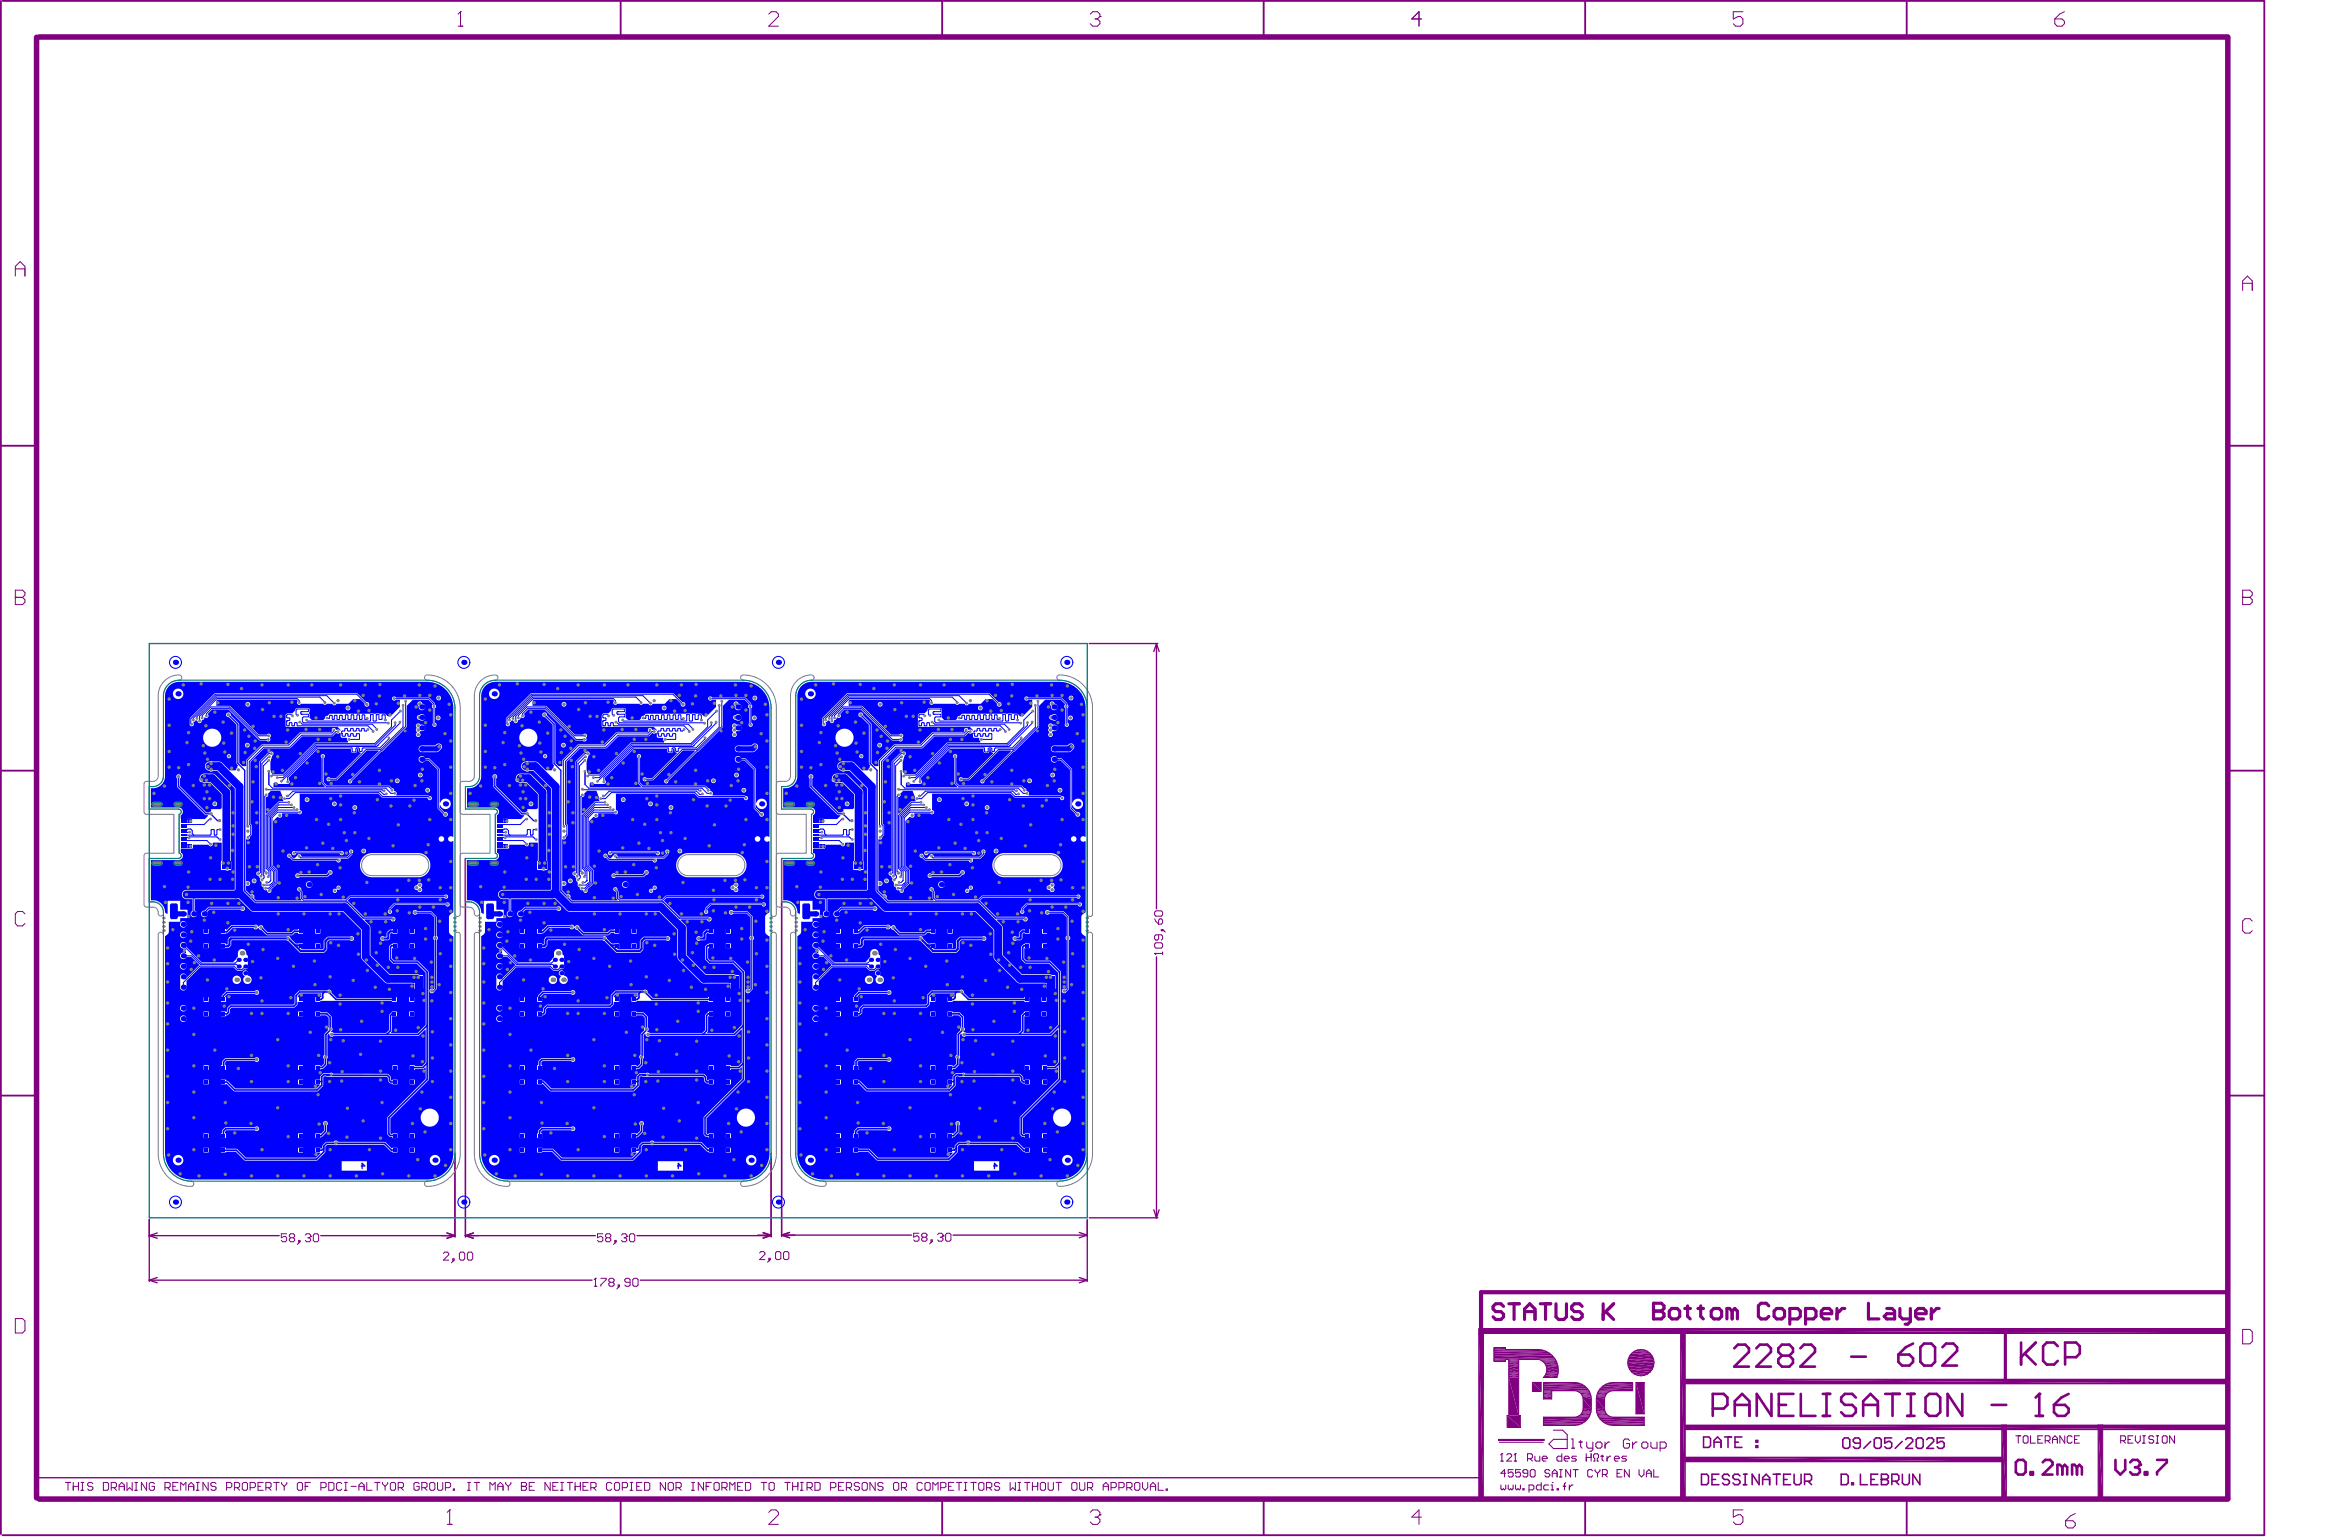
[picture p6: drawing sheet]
<svg xmlns="http://www.w3.org/2000/svg" width="738mm" height="489mm" viewBox="0 0 738 489" stroke-linecap="round" stroke-linejoin="round" font-family="sans-serif">
<g fill="#800080">
<path d="M469.4 475.7h1.5z"/>
<path d="M469.4 423.3h1.5z"/>
<path d="M478.4 449.4h.5z"/>
<path d="M477.9 431.6h1z"/>
<path d="M482.1 449.4h.5z"/>
</g>
<path d="M486.4 438.9h2.8M486.4 441.7h2.8M489.9 444.1h2.6" fill="none" stroke="#800080" stroke-width=".32"/>
<path d="M489.9 443.2h2.6M489.9 442.8h2.6" fill="none" stroke="#800080" stroke-width=".36"/>
<g fill="#800080">
<path d="M489.9 442.1h2.6v.5z"/>
<path d="M489.9 442.1l2.6 .5h-2.6z"/>
</g>
<path d="M489.9 442h2.6M489.9 441.8h2.6M489.9 441.6h2.6" fill="none" stroke="#800080" stroke-width=".32"/>
<g fill="#800080">
<path d="M506.7 447.3h2.6l.2 .8z"/>
<path d="M506.7 447.3l2.8 .8h-2.7z"/>
</g>
<path d="M506.8 443.2h2.7" fill="none" stroke="#800080" stroke-width=".36"/>
<g fill="#800080">
<path d="M533.5 475.7h1.4z"/>
<path d="M533.5 423.3h1.4z"/>
<path d="M635.4 475.7h1.5z"/>
<path d="M635.4 452.4h1.5z"/>
<path d="M666 475.7h1.5z"/>
<path d="M666 452.4h1.5z"/>
<path d="M486.4 438.9h2.8v2.8z"/>
<path d="M486.4 438.9l2.8 2.8h-2.8z"/>
<path d="M489.9 443.4h2.6v.7z"/>
<path d="M489.9 443.4l2.6 .7h-2.6z"/>
<path d="M506.7 444.1h2.6v3.2z"/>
<path d="M506.7 444.1l2.6 3.2h-2.6z"/>
<path d="M506.8 443.4h2.7l-.2 .7z"/>
<path d="M506.8 443.4l2.5 .7h-2.6z"/>
<path d="M635.4 452.4h1.5v23.3z"/>
<path d="M635.4 452.4l1.5 23.3h-1.5z"/>
<path d="M666 452.4h1.5v23.3z"/>
<path d="M666 452.4l1.5 23.3h-1.5z"/>
<path d="M469.4 423.3h1.5v52.4z"/>
<path d="M469.4 423.3l1.5 52.4h-1.5z"/>
<path d="M533.5 423.3h1.4v52.4z"/>
<path d="M533.5 423.3l1.4 52.4h-1.4z"/>
</g>
<path d="M478.4 453.1h4.2" fill="none" stroke="#800080" stroke-width=".32"/>
<g fill="#800080">
<path d="M478.9 436.1h3.2v.5z"/>
<path d="M478.9 436.1l3.2 .5h-3.2z"/>
</g>
<path d="M478.9 436h3.2" fill="none" stroke="#800080" stroke-width=".33"/>
<g fill="#800080">
<path d="M478.9 434.9h3.2v.9z"/>
<path d="M478.9 434.9l3.2 .9h-3.2z"/>
</g>
<path d="M478.9 434.9h3.2" fill="none" stroke="#800080" stroke-width=".32"/>
<g fill="#800080">
<path d="M478.9 434h3.2v.9z"/>
<path d="M478.9 434l3.2 .9h-3.2z"/>
</g>
<path d="M478.9 433.8h3.2" fill="none" stroke="#800080" stroke-width=".33"/>
<g fill="#800080">
<path d="M478.9 432.5h3.2v.6z"/>
<path d="M478.9 432.5l3.2 .6h-3.2z"/>
</g>
<g fill="none" stroke="#800080" stroke-width=".32">
<path d="M477.9 428.4h10.5M478.9 432.4h3.2M478.9 432.3h3.2M478.9 432h3.2M478.9 431.7h3.2M482.1 431.6h6.3M492.5 441.5h7.4M499.9 449.8h4.5M499.9 441.6h4.5M500.7 449.7h3.7M507.2 449.5h3.5M507.3 449.7h3.8"/>
<path d="M507.4 449.8h4.5"/>
</g>
<g fill="#800080">
<path d="M507 448.8h2.9l.5 .6z"/>
<path d="M507 448.8l3.4 .6h-3.2z"/>
</g>
<path d="M506.8 448.3h2.9M506.9 448.6h3M506.9 443.2h2.8M506.9 442.8h3" fill="none" stroke="#800080" stroke-width=".36"/>
<g fill="#800080">
<path d="M507.2 442.1h3.2l-.5 .5z"/>
<path d="M507.2 442.1l2.7 .5h-2.9z"/>
</g>
<path d="M519.3 438.9h2.6M519.8 436.7h2.1M507.2 442h3.5M507.3 441.8h3.8M507.4 441.6h4.5M519.3 448.9h2.6" fill="none" stroke="#800080" stroke-width=".32"/>
<path d="M518.8 436.5h4.2" fill="none" stroke="#800080" stroke-width=".42"/>
<path d="M518.8 429h4.2l.8 .7z" fill="#800080"/>
<path d="M518.8 428.8h4.2" fill="none" stroke="#800080" stroke-width=".42"/>
<path d="M519.8 428.5h2.1" fill="none" stroke="#800080" stroke-width=".32"/>
<g fill="#800080">
<path d="M478.9 436.6h3.2v.7z"/>
<path d="M478.9 436.6l3.2 .7h-3.2z"/>
<path d="M478.9 433.1h3.2v.6z"/>
<path d="M478.9 433.1l3.2 .6h-3.2z"/>
<path d="M519.3 438.9h2.6v10z"/>
<path d="M519.3 438.9l2.6 10h-2.6z"/>
<path d="M478.4 449.4h4.2v3.7z"/>
<path d="M478.4 449.4l4.2 3.7h-4.2z"/>
<path d="M478.9 437.3h3.2v12.1z"/>
<path d="M478.9 437.3l3.2 12.1h-3.2z"/>
</g>
<path d="M489.9 437.3h4.3M475.7 457.3h14.4M475.7 457h14.4" fill="none" stroke="#800080" stroke-width=".32"/>
<g fill="#800080">
<path d="M490.7 436.1h3.9l-.2 .5z"/>
<path d="M490.7 436.1l3.7 .5h-3.9z"/>
</g>
<path d="M490.7 436h3.9" fill="none" stroke="#800080" stroke-width=".33"/>
<g fill="#800080">
<path d="M491 434.9h3.7l-.1 .9z"/>
<path d="M491 434.9l3.6 .9h-3.7z"/>
</g>
<path d="M491 434.9h3.7" fill="none" stroke="#800080" stroke-width=".32"/>
<g fill="#800080">
<path d="M490.9 434h3.7l.1 .9z"/>
<path d="M490.9 434l3.8 .9h-3.7z"/>
</g>
<path d="M490.8 433.8h3.8" fill="none" stroke="#800080" stroke-width=".33"/>
<g fill="#800080">
<path d="M490 432.5h4.2l.2 .6z"/>
<path d="M490 432.5l4.4 .6h-3.9z"/>
</g>
<path d="M474.2 432.1h3.7M474.2 432h3.7M474.2 431.7h3.7M474.2 431.5h19.5M488.4 431.7h5.5M489.2 432h4.8M489.5 432.3h4.6M490 432.4h4.2" fill="none" stroke="#800080" stroke-width=".32"/>
<g fill="#800080">
<path d="M474.2 430.4h18.6l.8 1z"/>
<path d="M474.2 430.4l19.4 1h-19.4z"/>
<path d="M474.2 429h16.6l1.1 .6z"/>
<path d="M474.2 429l17.7 .6h-17.7z"/>
</g>
<path d="M474.2 428.8h16.6" fill="none" stroke="#800080" stroke-width=".4"/>
<path d="M474.2 428.5h15.4" fill="none" stroke="#800080" stroke-width=".32"/>
<g fill="#800080">
<path d="M474.2 427.9h3.7v.5z"/>
<path d="M474.2 427.9l3.7 .5h-3.7z"/>
</g>
<path d="M474.2 427.9h3.7M510.8 452.5h11.1M511.9 452.5h10" fill="none" stroke="#800080" stroke-width=".32"/>
<path d="M509.7 452.2h12.2" fill="none" stroke="#800080" stroke-width=".4"/>
<g fill="#800080">
<path d="M508.7 451.4h13.2v.6z"/>
<path d="M508.7 451.4l13.2 .6h-12.2z"/>
<path d="M507.9 450.5h14v.9z"/>
<path d="M507.9 450.5l14 .9h-13.2z"/>
</g>
<path d="M501.1 449.7h3.5M501.1 449.5h3.5M511.9 449.9h10" fill="none" stroke="#800080" stroke-width=".32"/>
<g fill="#800080">
<path d="M502 448.8h2.8l-.2 .6z"/>
<path d="M501.4 449.4l.6-.6 2.6 .6z"/>
</g>
<path d="M502 448.6h3M502.2 448.3h2.8" fill="none" stroke="#800080" stroke-width=".36"/>
<g fill="#800080">
<path d="M502.5 447.3h2.6l-.1 .8z"/>
<path d="M502.5 447.3l2.5 .8h-2.6z"/>
</g>
<path d="M511.9 441.5h6.3" fill="none" stroke="#800080" stroke-width=".32"/>
<g fill="#800080">
<path d="M507.9 440.9h10.3v.6z"/>
<path d="M507.9 440.9l10.3 .6h-10.7z"/>
</g>
<path d="M502 442.8h3M502.2 443.2h2.8" fill="none" stroke="#800080" stroke-width=".36"/>
<g fill="#800080">
<path d="M501.4 442.1h3.2l.2 .5z"/>
<path d="M501.4 442.1l3.4 .5h-2.8z"/>
</g>
<path d="M500.7 441.8h3.9M501.1 442h3.5" fill="none" stroke="#800080" stroke-width=".32"/>
<g fill="#800080">
<path d="M509.7 439.5h8.5v.6z"/>
<path d="M508.7 440.1l1-.6 8.5 .6z"/>
</g>
<path d="M509.7 439.3h8.5" fill="none" stroke="#800080" stroke-width=".4"/>
<path d="M510.8 439h7.4M511.9 438.9h6.3" fill="none" stroke="#800080" stroke-width=".32"/>
<g fill="#800080">
<path d="M517.9 435.6h5.9l-.8 .7z"/>
<path d="M517.9 435.6l5.1 .7h-4.2z"/>
<path d="M517.2 434.7h7.3l-.7 .9z"/>
<path d="M517.2 434.7l6.6 .9h-5.9z"/>
<path d="M516.8 433.7h8.1l-.4 1z"/>
<path d="M516.8 433.7l7.7 1h-7.3z"/>
<path d="M516.8 431.5h8.1l.2 1.1z"/>
<path d="M516.8 431.5l8.3 1.1h-8.4z"/>
<path d="M517.2 430.5h7.3l.4 1z"/>
<path d="M517.2 430.5l7.7 1h-8.1z"/>
<path d="M517.9 429.7l.9-.7 5 .7z"/>
</g>
<path d="M475.7 457.1h14.4" fill="none" stroke="#800080" stroke-width=".32"/>
<g fill="#800080">
<path d="M490.5 436.6h3.9l-.2 .7z"/>
<path d="M490.5 436.6l3.7 .7h-4.3z"/>
<path d="M490.5 433.1h3.9l.1 .6z"/>
<path d="M490.5 433.1l4 .6h-3.7z"/>
<path d="M474.2 429.6h17.7l.9 .8z"/>
<path d="M474.2 429.6l18.6 .8h-18.6z"/>
<path d="M507.5 449.9h14.4v.6z"/>
<path d="M507.5 449.9l14.4 .6h-14z"/>
<path d="M508.7 440.1h9.5v.8z"/>
<path d="M507.9 440.9l.8-.8 9.5 .8z"/>
<path d="M502.5 444.1h2.6v3.2z"/>
<path d="M502.5 444.1l2.6 3.2h-2.6z"/>
<path d="M502.4 443.4h2.6l.1 .7z"/>
<path d="M502.4 443.4l2.7 .7h-2.6z"/>
<path d="M516.7 432.6h8.4l-.2 1.1z"/>
<path d="M516.7 432.6l8.2 1.1h-8.1z"/>
<path d="M517.9 429.7h5.9l.7 .8z"/>
<path d="M517.9 429.7l6.6 .8h-7.3z"/>
</g>
<path d="M489.9 452.5h10M489.9 452.5h11.1" fill="none" stroke="#800080" stroke-width=".32"/>
<path d="M489.9 452.2h12.2" fill="none" stroke="#800080" stroke-width=".4"/>
<g fill="#800080">
<path d="M489.9 451.4h13.2l-1 .6z"/>
<path d="M489.9 451.4l12.2 .6h-12.2z"/>
<path d="M489.9 450.5h14l-.8 .9z"/>
<path d="M489.9 450.5l13.2 .9h-13.2z"/>
</g>
<path d="M489.9 449.9h10" fill="none" stroke="#800080" stroke-width=".32"/>
<g fill="#800080">
<path d="M489.9 440.9h14l.4 .6z"/>
<path d="M489.9 440.9l14.4 .6h-14.4z"/>
<path d="M489.9 439.5h12.2l1 .6z"/>
<path d="M489.9 439.5l13.2 .6h-13.2z"/>
</g>
<path d="M489.9 439.3h12.2" fill="none" stroke="#800080" stroke-width=".4"/>
<path d="M489.9 439h11.1M489.9 438.9h10" fill="none" stroke="#800080" stroke-width=".32"/>
<g fill="#800080">
<path d="M489.9 449.9h14.4l-.4 .6z"/>
<path d="M489.9 449.9l14 .6h-14z"/>
<path d="M489.9 440.1h13.2l.8 .8z"/>
<path d="M489.9 440.1l14 .8h-14z"/>
</g>
<path d="M534.9 464.1h100.5M534.9 462.6h100.5" fill="none" stroke="#800080" stroke-width=".32"/>
<g fill="#800080">
<path d="M534.9 462.6h100.5v1.5z"/>
<path d="M534.9 462.6l100.5 1.5h-100.5z"/>
</g>
<path d="M534.9 439.3h171.9M534.9 453.9h171.9M534.9 452.4h171.9" fill="none" stroke="#800080" stroke-width=".32"/>
<g fill="#800080">
<path d="M534.9 437.9h171.9v1.4z"/>
<path d="M534.9 437.9l171.9 1.4h-171.9z"/>
</g>
<path d="M469.4 423.3h237.4M534.9 437.9h171.9" fill="none" stroke="#800080" stroke-width=".32"/>
<g fill="#800080">
<path d="M469.4 421.9h237.4v1.4z"/>
<path d="M469.4 421.9l237.4 1.4h-237.4z"/>
</g>
<path d="M469.4 421.9h237.4" fill="none" stroke="#800080" stroke-width=".32"/>
<g fill="#800080">
<path d="M534.9 452.4h171.9v1.5z"/>
<path d="M534.9 452.4l171.9 1.5h-171.9z"/>
</g>
<g fill="none" stroke="#800080" stroke-width=".32">
<path d="M145.4 8.3h1.5M146.2 3.7h.1M146.2 3.7v4.6M146.2 3.7l-.8 .8M244 4.5l.8-.8h1.5l.8 .8v.8l-3.1 3h3.1M346.1 4.5l.7-.8h1.6l.7 .8v.8M347.6 6h.8M348.4 6l.7 .8v.7l-.7 .8h-1.6l-.7-.8M349.1 5.3h.1M349.1 5.3l-.7 .7M451.2 6h-3.1l2.3-2.3v4.6M553.2 3.7h-3v2.3l1.5-.7h.8l.7 .7v1.5l-.7 .8h-1.5l-.8-.8"/>
<path d="M652.2 6h2.3l.8 .8v.7l-.8 .8h-1.5l-.8-.8zM655.3 3.7l-1.5 .8-1.6 1.5M4.9 87.6v-3l1.5-1.5 1.5 1.5v3M4.9 85.4h3M711.9 92.2v-3l1.5-1.6 1.5 1.6v3M711.9 89.9h3M4.9 189.7h.1M4.9 187.4h2.3l.7 .7v.8l-.7 .8 .7 .7v.8l-.7 .7h-2.3zM4.9 189.7h2.3M711.9 189.7h.1M711.9 187.4h2.3l.7 .7v.8l-.7 .8 .7 .7v.8l-.7 .7h-2.3zM711.9 189.7h2.3"/>
<path d="M7.9 290.1l-.7-.7h-1.6l-.7 .7v3.1l.7 .8h1.6l.7-.8M366.5 289.6l.4-.4h1.7l.4 .4v.8l-.4 .5h-1.7l-.4-.5zM366.5 299.7l.4-.4h1.7l.4 .4v.9l-.4 .4h-1.7l-.4-.4zM366.5 291.7l.4 .9 .9 .8M367.8 292.1l.4-.4h.4l.4 .4v.9l-.4 .4h-.8zM367.8 296.8v1.2l-.5 .5h-.4l-.4-.5v-.8l.4-.4h1.7l.4 .4v.8l-.4 .5M368.6 295.1h.4v.4h-.4zM369 295.1l.9 .8M714.9 292.4l-.7-.7h-1.6l-.7 .7v3.1l.7 .7h1.6l.7-.7M366.5 302.7h.1M366.5 302.7h2.5M366.5 302.7l.4 .4"/>
<path d="M369 302.3v.8M91 391.7h-1.7v1.3l.8-.5h.5l.4 .5v.8l-.4 .4h-.9l-.4-.4M92.3 393l-.5-.5v-.4l.5-.4h.8l.4 .4v.4l-.4 .5M92.3 393l-.5 .4v.4l.5 .4h.8l.4-.4v-.4l-.4-.4M92.3 393h.8M94.8 393.8h.4v.4h-.4zM95.2 394.2l-.8 .9M96.9 392.1l.4-.4h.9l.4 .4v.4M97.8 393h.4M98.2 393l.4 .4v.4l-.4 .4h-.9l-.4-.4M98.6 392.5h.1M98.6 392.5l-.4 .5"/>
<path d="M99.4 392.1l.5-.4h.8l.4 .4v1.7l-.4 .4h-.8l-.5-.4zM140.7 397.9l.5-.4h.8l.4 .4v.5l-1.7 1.7h1.7M143.7 399.6h.4v.5h-.4zM145.8 397.9l.4-.4h.9l.4 .4v1.7l-.4 .5h-.9l-.4-.5zM148.4 397.9l.4-.4h.8l.4 .4v1.7l-.4 .5h-.8l-.4-.5zM191.4 391.7h-1.7v1.3l.8-.5h.4l.5 .5v.8l-.5 .4h-.8l-.4-.4M192.6 393l-.4-.5v-.4l.4-.4h.9l.4 .4v.4l-.4 .5M192.6 393l-.4 .4v.4l.4 .4h.9l.4-.4v-.4l-.4-.4M192.6 393h.9M195.2 393.8h.4v.4h-.4zM195.6 394.2l-.9 .9M197.3 392.1l.4-.4h.8l.5 .4v.4"/>
<path d="M198.1 393h.4M198.5 393l.5 .4v.4l-.5 .4h-.8l-.4-.4M199 392.5h.1M199 392.5l-.5 .5M200.2 391.7h.9l.4 .4v1.7l-.4 .4h-.9l-.4-.4v-1.7zM241.1 397.8l.4-.4h.9l.4 .4v.4l-1.7 1.7h1.7M244.1 399.5h.4v.4h-.4zM244.5 399.9l-.9 .8M246.2 397.8l.4-.4h.8l.5 .4v1.7l-.5 .4h-.8l-.4-.4zM248.7 397.8l.4-.4h.9l.4 .4v1.7l-.4 .4h-.9l-.4-.4zM291.7 391.5h-1.7v1.3l1.3-.4 .4 .4v.8l-.4 .5h-.9l-.4-.5M293 392.8l-.4-.4v-.4l.4-.5h.8l.4 .5v.4l-.4 .4"/>
<path d="M293 392.8l-.4 .4v.4l.4 .5h.8l.4-.5v-.4l-.4-.4M293 392.8h.8M295.5 393.6h.4v.5h-.4zM295.9 394.1l-.8 .8M297.6 392l.4-.5h.9l.4 .5v.4M298.5 392.8h.4M298.9 392.8l.4 .4v.4l-.4 .5h-.9l-.4-.5M299.3 392.4h.1M299.3 392.4l-.4 .4M300.6 391.5h.8l.5 .5v1.6l-.5 .5h-.8l-.4-.5v-1.6zM4.9 418.6h2.3l.7 .8v3l-.7 .8h-2.3zM144.1 400.1l-.8 .8"/>
<path d="M188.6 408.4h.8M189 405.8h.1M189 405.8v2.6M189 405.8l-.4 .5M190.7 405.8h1.7v.5l-1.7 1.6v.5M193.7 407.1l-.4 .4v.4l.4 .5h.8l.4-.5v-.4l-.4-.4M193.7 407.1l-.4-.4v-.4l.4-.5h.8l.4 .5v.4l-.4 .4M193.7 407.1h.8M196.2 407.9h.4v.5h-.4zM196.6 408.4l-.8 .8M200 407.1h-1.3l-.4-.4v-.4l.4-.5h.9l.4 .5v1.6l-.4 .5h-.9l-.4-.5M201.3 405.8h.8l.4 .5v1.6l-.4 .5h-.8l-.4-.5v-1.6z"/>
<path d="M469.4 423.3h237.4v-1.4h-237.4v53.8h1.5v-52.4M486.4 438.9h2.8v2.8h-2.8zM489.9 438.9h10a5.4 5.4 0 0 1 5.2 5.2 8.2 8.2 0 0 1-.7 5.7 5.3 5.3 0 0 1-4.5 2.7h-10v-2.6h10a2.72 2.72 0 0 0 2.6-2.6v-3.2a2.72 2.72 0 0 0-2.6-2.6h-7.4v2.6h-2.6zM491 434.9a3.3 3.3 0 0 0-2.6-3.3h-6.3v17.8h.5v3.7h-4.2v-3.7h.5v-17.8h-1v.5h-3.7v-4.2h3.7v.5h10.5a6.6 6.6 0 0 1 6.3 6.5M491 434.9h.1M491 434.9l-.1 .9-1 1.5h4.3l.5-2.4M494.7 434.9h.1M519.3 438.9h2.6v10h-2.6zM533.5 423.3v52.4h1.4v-52.4M534.9 437.9h171.9v1.4h-171.9M711.9 422.1h2.3l.7 .7v3.1l-.7 .7h-2.3zM475.7 457h14.4v.3h-14.4z"/>
<path d="M475.9 457.9h14M507.9 440.9a5.4 5.4 0 0 1 4-2h6.3v2.6h-6.3a2.72 2.72 0 0 0-2.6 2.6v3.2a2.72 2.72 0 0 0 2.6 2.6h10v2.6h-10a5.4 5.4 0 0 1-5.2-5.2 7.9 7.9 0 0 1 1.2-6.4zM534.9 452.4h171.9v1.5h-171.9M635.4 452.4v23.3h1.5v-23.3M666 452.4v23.3h1.5v-23.3M142.7 479.4h.1M142.7 479.4v4.6M142.7 479.4l-.7 .7M534.9 464.1h100.5M534.9 462.6h100.5M553.2 479.4h-3v2.3l1.5-.8h.8l.7 .8v1.5l-.7 .8h-1.5l-.8-.8M142 484h1.5"/>
<path d="M244 480.1l.8-.7h1.5l.8 .7v.8l-3.1 3.1h3.1M346.1 480.1l.7-.7h1.6l.7 .7v.8M347.6 481.7h.8M348.4 481.7l.7 .7v.8l-.7 .8h-1.6l-.7-.8M349.1 480.9h.1M349.1 480.9l-.7 .8M451.2 481.7h-3.1l2.3-2.3v4.6M655.7 482.8h2.3l.7 .8v.7l-.7 .8h-1.6l-.7-.8zM658.7 480.5l-1.5 .8-1.5 1.5"/>
<circle cx="520.9" cy="432.6" r="4.2"/>
</g>
<g fill="none" stroke="#800080" stroke-width=".42">
<path d="M345.8 204.3h21.7M367.1 204.3l-.9 2.5M367.1 204.3v84.2M367.1 204.3l.8 2.5M147.7 272.5v120.2M248.1 272.5v120M367.1 303.8v82.8M144.4 366.2v26.5M244.8 366.2v26.5M47.4 387.1v19.7M47.4 392.3h41.2M47.4 392.3l2.5 .8"/>
<path d="M49.9 391.4l-2.5 .9M101.8 392.3h42.6M141.9 391.4l2.5 .9M144.4 392.3l-2.5 .8M147.7 392.3h41.3M147.7 392.3l2.6 .8M150.3 391.4l-2.6 .9M202.2 392.3h42.6M240.5 392.1h4.3M242.2 391.3l2.6 .8M242.2 391.4l2.6 .9M244.8 392.1l-2.6 .9"/>
<path d="M244.8 392.3l-2.6 .8M248.1 392.1h41.2M248.1 392.1l2.5 .9M250.6 391.3l-2.5 .8M302.5 392.1h42.6M342.6 391.3l2.5 .8M345.1 387.3v19.5M345.1 392.1l-2.5 .9M345.8 386.6h21.7M366.2 384.1l.9 2.5M367.9 384.1l-.8 2.5M47.4 406.4l2.5 .9"/>
<path d="M47.4 406.4h140.5M49.9 405.6l-2.5 .8M203.2 406.4h141.9M342.6 405.6l2.5 .8M345.1 406.4l-2.5 .9M12.4 469.1h457.4"/>
</g>
<g fill="none" stroke="#800080" stroke-width=".58">
<path d="M.3 .3v486.7M.8 .3h717.9M197 .3v11.4M299.1 .3v11.4M401.1 .3v11.4M503.2 .3v11.4M605.2 .3v11.4M718.7 .4v486.9M.3 141.5h11.4M707.3 141.5h11.4M.3 244.7h11.4M707.3 244.7h11.4"/>
<path d="M.3 347.8h11.4M707.3 347.8h11.4M197 475.9v11.5M299.1 475.9v11.5M401.1 475.9v11.5M503.2 475.9v11.5M605.2 475.9v11.5M.8 487.4h717.9"/>
</g>
<path d="M706.8 410.3h-236.7v12.6" fill="none" stroke="#800080" stroke-width="1.3"/>
<path d="M636.5 422.4v15.8" fill="none" stroke="#800080" stroke-width="1"/>
<path d="M11.6 11.8v463.7M12.4 11.7h694.8M707.2 12v463.7M12.4 475.9h694.8" fill="none" stroke="#800080" stroke-width="1.8"/>
<g fill="none" stroke="#800080" stroke-width=".33">
<path d="M493.1 454.1h2.9l1.5 1.4v4.4h-4.4l-1.4-1.5 1.4-1.4h4.4M498.8 459.8h1M498.8 456.9h.5v2.9M501.2 457.8h1M501.7 457.3v2l.5 .5M503.7 457.8v1.5l.4 .5h1.5M505.6 457.8v2.4l-.5 .5h-.5M507.1 457.8h.9l.5 .5v1l-.5 .5h-.9l-.5-.5v-1zM509.5 457.8v2M510.9 457.8h-.4l-1 1M517.2 457.3l-.4-.4h-1l-.5 .4v2l.5 .5h1l.4-.5v-1h-.9M518.2 457.8v2"/>
<path d="M519.7 457.8h-.5l-1 1M521.1 458.3l.5-.5h1l.5 .5v1l-.5 .5h-1l-.5-.5zM524 457.8v1.5l.5 .5h1.5v-2M527 459.8h1.4l.5-.5v-1l-.5-.5h-1.4v2.9M673.2 457.4h1.1l.4-.4v-.8l-.4-.4h-1.1v2.4M673.9 457.4l.8 .8M675.5 457h.8M677 455.8h-1.5v2.4h1.5M677.8 455.8v1.6l.8 .8 .8-.8v-1.6M680.1 455.8h.8M680.1 458.2h.8M680.5 455.8v2.4"/>
<path d="M683.6 456.2l-.3-.4h-.8l-.4 .4v.4l.4 .4h.8l.3 .4v.4l-.3 .4h-.8l-.4-.4M684.4 455.8h.8M684.4 458.2h.8M684.8 455.8v2.4M686.7 455.8h.8l.4 .4v1.6l-.4 .4h-.8l-.3-.4v-1.6zM690.2 455.8v2.4l-1.5-2.4v2.4"/>
</g>
<path d="M587.6 430.7h4.7M671.5 463.5v3.1l1.5 1.5 1.6-1.5v-3.1M676.2 464.3l.7-.8h1.6l.8 .8v.7" fill="none" stroke="#800080" stroke-width=".83"/>
<circle cx="679.3" cy="465" r=".42" fill="#800080"/>
<path d="M677.7 465.8h.8M678.5 465.8l.8 .8v.8l-.8 .7h-1.6l-.7-.7M679.3 465l-.8 .8M680.8 467.4h.8v.7h-.8zM684.7 463.5h3.1v.8l-3.1 3.1v.7" fill="none" stroke="#800080" stroke-width=".83"/>
<path d="M476.4 471.5v1.1l.4 .4 .4-.4 .4 .4 .4-.4v-1.1M478.7 471.5v1.1l.4 .4 .4-.4 .4 .4 .4-.4v-1.1M481.1 471.5v1.1l.4 .4 .3-.4 .4 .4 .4-.4v-1.1M483.4 472.6h.4v.4h-.4zM485.3 473h1.2l.4-.4v-.8l-.4-.3h-1.2v2.3M489.2 470.7v2.3h-1.1l-.4-.4v-.8l.4-.3h1.1M491.6 471.5h-1.2l-.4 .3v.8l.4 .4h1.2M492.3 473h.8M492.3 471.5h.4v1.5" fill="none" stroke="#800080" stroke-width=".33"/>
<circle cx="492.7" cy="470.7" r=".17" fill="#800080"/>
<g fill="none" stroke="#800080" stroke-width=".33">
<path d="M476.3 463.9h.8M476.7 461.5v2.4M478 467.7h-1.6l1.2-1.1v2.3M480.3 466.6h-1.6v1.1l1.2-.4 .4 .4v.8l-.4 .4h-.8l-.4-.4M482.6 466.6h-1.5v1.1l1.1-.4 .4 .4v.8l-.4 .4h-.7l-.4-.4M485 467.7h-1.2l-.4-.4v-.3l.4-.4h.8l.4 .4v1.5l-.4 .4h-.8l-.4-.4M485.7 467l.4-.4h.8l.4 .4v1.5l-.4 .4h-.8l-.4-.4zM491.9 467l-.3-.4h-.8l-.4 .4v.3l.4 .4h.8l.3 .4v.4l-.3 .4h-.8l-.4-.4M492.7 468.9v-1.6l.8-.7 .8 .7v1.6M492.7 467.7h1.6M494.3 472.6h.4v.4h-.4zM495 466.6h.8"/>
<path d="M495 468.9h.8M495.4 466.6v2.3M496.2 471.8h.8M497 470.7l-.4 .4v1.9M498.2 471.5v1.5M498.5 466.6v2.3l-1.5-2.3v2.3M499.3 471.5h-.4l-.7 .7M499.3 466.6h1.6M500.1 466.6v2.3M505.5 467l-.4-.4h-.7l-.4 .4v1.5l.4 .4h.7l.4-.4M506.3 466.6v.4l.8 .7M507.1 467.7v1.2"/>
<path d="M507.9 466.6v.4l-.8 .7M508.6 468.1h1.2l.4-.4v-.7l-.4-.4h-1.2v2.3M509.4 468.1l.8 .8M513.3 467.7h.8M514.8 466.6h-1.5v2.3h1.5M517.2 466.6v2.3l-1.6-2.3v2.3M520.3 466.6v1.5l.8 .8 .7-.8v-1.5M522.6 467.7h1.6M522.6 468.9v-1.6l.8-.7 .8 .7v1.6M524.9 466.6v2.3h1.6"/>
</g>
<g fill="none" stroke="#800080" stroke-width=".5">
<path d="M540.7 456.2h1.7l.6 .6v2.2l-.6 .5h-1.7zM544.1 459.5v-2.2l1.1-1.1 1.1 1.1v2.2M544.1 457.9h2.2M547.4 456.2h2.2M548.5 456.2v3.3M550.7 457.9h1.1M553 456.2h-2.3v3.3h2.3M557.4 459h.5v.5h-.5zM557.4 457.3h.5v.6h-.5zM540.1 468h1.7l.5 .6v2.2l-.5 .6h-1.7zM543.4 469.7h1.1M545.6 468h-2.2v3.4h2.2"/>
<path d="M549 468.6l-.6-.6h-1.1l-.5 .6v.5l.5 .6h1.1l.6 .5v.6l-.6 .6h-1.1l-.5-.6M552.3 468.6l-.6-.6h-1.1l-.5 .6v.5l.5 .6h1.1l.6 .5v.6l-.6 .6h-1.1l-.5-.6M553.4 471.4h1.1M553.4 468h1.1M554 468v3.4M558.4 468v3.4l-2.2-3.4v3.4M559.5 469.7h2.2M559.5 471.4v-2.3l1.1-1.1 1.1 1.1v2.3M562.8 468h2.3M563.9 468v3.4M566.2 469.7h1.1M568.4 468h-2.2v3.4h2.2"/>
<path d="M569.5 468v2.8l.5 .6h1.2l.5-.6v-2.8M572.8 470.2h1.7l.5-.5v-1.1l-.5-.6h-1.7v3.4M573.9 470.2l1.1 1.2"/>
</g>
<circle cx="476.7" cy="461.5" r=".17" fill="#800080"/>
<path d="M476.7 461.5l-.4 .4M478.3 461.9l.4-.4h.7l.4 .4v.4l-1.5 1.6h1.5M480.6 463.9h.8M481 461.5v2.4" fill="none" stroke="#800080" stroke-width=".33"/>
<circle cx="481" cy="461.5" r=".17" fill="#800080"/>
<g fill="none" stroke="#800080" stroke-width=".33">
<path d="M481 461.5l-.4 .4M484.9 463.1h1.1l.4-.4v-.8l-.4-.4h-1.1v2.4M485.7 463.1l.7 .8M487.2 462.3v1.2l.4 .4h1.2v-1.6M489.5 463.1h1.6v-.4l-.4-.4h-.8l-.4 .4v.8l.4 .4h.8M495.8 461.5v2.4h-1.2l-.4-.4v-.8l.4-.4h1.2M496.5 463.1h1.6v-.4l-.4-.4h-.8l-.4 .4v.8l.4 .4h.8M500.4 462.3h-1.2l-.3 .4 .3 .4h.8l.4 .4-.4 .4h-1.1M503.5 461.5v2.4M503.5 462.7h1.6M505.1 461.5v2.4M505.8 463.9h.4v-.8l-.4-.4v-.8l.4-.4h.8l.4 .4v.8l-.4 .4v.8h.4"/>
<path d="M508.2 462.3h.8M508.6 461.9v1.6l.4 .4M510.1 462.3v1.6M511.3 462.3h-.4l-.8 .8M512.4 463.1h1.6v-.4l-.4-.4h-.8l-.4 .4v.8l.4 .4h.8M516.3 462.3h-1.1l-.4 .4 .4 .4h.7l.4 .4-.4 .4h-1.1"/>
</g>
<path d="M550.5 428.1l1.2-1.2h2.3l1.2 1.2v1.1l-4.7 4.7h4.7M557.5 428.1l1.2-1.2h2.3l1.1 1.2v1.1l-4.6 4.7h4.6M565.6 430.4l-1.1 1.1v1.2l1.1 1.2h2.4l1.1-1.2v-1.2l-1.1-1.1M565.6 430.4l-1.1-1.2v-1.1l1.1-1.2h2.4l1.1 1.2v1.1l-1.1 1.2M565.6 430.4h2.4M571.5 428.1l1.1-1.2h2.4l1.1 1.2v1.1l-4.6 4.7h4.6" fill="none" stroke="#800080" stroke-width=".83"/>
<path d="M477.3 414.7l-.9-.8h-1.6l-.9 .8v.9l.9 .8h1.6l.9 .8v.9l-.9 .8h-1.6l-.9-.8M478.9 413.9h3.4M480.6 413.9v5M483.9 416.4h3.4M483.9 418.9v-3.3l1.7-1.7 1.7 1.7v3.3M488.9 413.9h3.3M490.6 413.9v5M493.9 413.9v4.2l.8 .8h1.7l.8-.8v-4.2M502.2 414.7l-.8-.8h-1.7l-.8 .8v.9l.8 .8h1.7l.8 .8v.9l-.8 .8h-1.7l-.8-.8M508.9 413.9v5M509.7 416.4l2.5 2.5M512.2 413.9l-3.3 3.3" fill="none" stroke="#800080" stroke-width="1"/>
<path d="M584.4 468h1.7l.6 .6v2.2l-.6 .5h-1.7zM587.8 470.8h.5v.5h-.5zM590.5 468v3.3h2.3M593.9 469.7h1.1M596.1 468h-2.2v3.3h2.2M597.2 468v3.3h1.7l.5-.5v-.6l-.5-.5h-1.7" fill="none" stroke="#800080" stroke-width=".5"/>
<circle cx="597.2" cy="469.7" r=".25" fill="#800080"/>
<g fill="none" stroke="#800080" stroke-width=".5">
<path d="M585 457.1l.5-.6h1.1l.6 .6v2.2l-.6 .5h-1.1l-.5-.5zM590.5 458.2h-1.7l-.5-.6v-.5l.5-.6h1.1l.6 .6v2.2l-.6 .5h-1.1l-.5-.5M593.8 457.6l-2.2 2.2M594.9 457.1l.6-.6h1.1l.6 .6v2.2l-.6 .5h-1.1l-.6-.5zM600.5 456.5h-2.2v1.7l1.1-.6h.5l.6 .6v1.1l-.6 .5h-1.1l-.5-.5M603.8 457.6l-2.2 2.2M604.9 457.1l.6-.6h1.1l.5 .6v.5l-2.2 2.2h2.2M608.2 457.1l.6-.6h1.1l.6 .6v2.2l-.6 .5h-1.1l-.6-.5zM611.6 457.1l.5-.6h1.1l.6 .6v.5l-2.2 2.2h2.2M617.1 456.5h-2.2v1.7l1.1-.6h.6l.5 .6v1.1l-.5 .5h-1.1l-.6-.5M597.2 468h1.7l.5 .6v.5l-.5 .6h-1.7M600.5 470.2h1.7l.5-.5v-1.1l-.5-.6h-1.7v3.3"/>
<path d="M601.6 470.2l1.1 1.1M603.9 468v2.8l.5 .5h1.1l.6-.5v-2.8M609.4 468v3.3l-2.2-3.3v3.3"/>
</g>
<g fill="none" stroke="#800080" stroke-width=".33">
<path d="M639.9 455.8h1.5M640.7 455.8v2.4M642.6 455.8h.8l.4 .4v1.6l-.4 .4h-.8l-.4-.4v-1.6zM644.5 455.8v2.4h1.6M646.9 457h.7M648.4 455.8h-1.5v2.4h1.5M649.2 457.4h1.2l.3-.4v-.8l-.3-.4h-1.2v2.4M650 457.4l.7 .8M651.5 457h1.6M651.5 458.2v-1.6l.8-.8 .8 .8v1.6M655.4 455.8v2.4l-1.6-2.4v2.4M657.7 456.2l-.4-.4h-.7l-.4 .4v1.6l.4 .4h.7l.4-.4"/>
<path d="M658.5 457h.8M660.1 455.8h-1.6v2.4h1.6"/>
</g>
<g fill="none" stroke="#800080" stroke-width=".83">
<path d="M602.6 430h3.5l1.2 1.2v1.2l-1.2 1.1h-2.3l-1.2-1.1zM607.3 426.6l-2.4 1.1-2.3 2.3M609.6 427.7l1.1-1.1h2.4l1.1 1.1v4.7l-1.1 1.1h-2.4l-1.1-1.1zM616.6 427.7l1.1-1.1h2.4l1.1 1.1v1.2l-4.6 4.6h4.6M641.5 426.2v7M642.7 429.7l3.5 3.5M646.2 426.2l-4.7 4.7M653.2 427.4l-1.2-1.2h-2.3l-1.2 1.2v4.6l1.2 1.2h2.3l1.2-1.2M655.5 430.9h3.5l1.2-1.2v-2.3l-1.2-1.2h-3.5v7M543.7 447.2h3.5l1.1-1.2v-2.3l-1.1-1.2h-3.5v7M550.7 449.5v-4.6l2.3-2.4 2.3 2.4v4.6M550.7 446h4.6"/>
<path d="M562.3 442.5v7l-4.7-7v7M564.6 446h2.4M569.3 442.5h-4.7v7h4.7M571.6 442.5v7h4.7M578.6 442.5h2.3M578.6 449.5h2.3M579.8 442.5v7M589.1 443.7l-1.2-1.2h-2.3l-1.2 1.2v1.2l1.2 1.1h2.3l1.2 1.2v1.2l-1.2 1.1h-2.3l-1.2-1.1M591.4 446h4.7M591.4 449.5v-4.6l2.3-2.4 2.4 2.4v4.6M598.4 442.5h4.7M600.7 442.5v7"/>
<path d="M605.4 442.5h2.3M605.4 449.5h2.3M606.6 442.5v7M611.2 443.7l1.2-1.2h2.3l1.2 1.2v4.7l-1.2 1.1h-2.3l-1.2-1.1zM622.9 442.5v7l-4.7-7v7M632.2 446h4.6M646.2 449.5h2.3M647.3 442.5v7M639.9 464.3l.8-.8h1.5l.8 .8v3.1l-.8 .7h-1.5l-.8-.7zM644.5 467.4h.8v.7h-.8zM648.4 464.3l.8-.8h1.5l.8 .8v.7l-3.1 3.1h3.1M654.6 465.8l-.8-.8h-.7v3.1"/>
<path d="M654.6 465.8v2.3M654.6 465.8l.8-.8 .8 .8v2.3M659.3 465.8l-.8-.8h-.8v3.1M659.3 465.8v2.3M659.3 465.8l.8-.8 .7 .8v2.3"/>
</g>
<g fill="none" stroke="#800080" stroke-width=".32">
<path d="M20.8 470.6h1.6M21.6 470.6v2.5M23.2 470.6v2.5M23.2 471.9h1.7M24.9 470.6v2.5M25.7 470.6h.9M25.7 473.1h.9M26.2 470.6v2.5M29.5 471.1l-.4-.5h-.9l-.4 .5v.4l.4 .4h.9l.4 .4v.4l-.4 .4h-.9l-.4-.4M32.8 470.6h1.3l.4 .5v1.6l-.4 .4h-1.3zM35.3 472.3h1.3l.4-.4v-.8l-.4-.5h-1.3v2.5M36.1 472.3l.9 .8"/>
<path d="M37.8 471.9h1.7M37.8 473.1v-1.6l.8-.9 .9 .9v1.6M40.3 470.6v2.5l.8-.8 .9 .8v-2.5M42.8 470.6h.8M42.8 473.1h.8M43.2 470.6v2.5M46.5 470.6v2.5l-1.6-2.5v2.5M49 471.1l-.4-.5h-.8l-.4 .5v1.6l.4 .4h.8l.4-.4v-.8h-.8M52.4 472.3h1.2l.4-.4v-.8l-.4-.5h-1.2v2.5M53.2 472.3l.8 .8M54.9 471.9h.8M56.5 470.6h-1.6v2.5h1.6"/>
<path d="M57.4 473.1v-2.5l.8 .9 .8-.9v2.5M59.8 471.9h1.7M59.8 473.1v-1.6l.9-.9 .8 .9v1.6M62.3 470.6h.9M62.3 473.1h.9M62.8 470.6v2.5M66.1 470.6v2.5l-1.7-2.5v2.5M68.6 471.1l-.4-.5h-.9l-.4 .5v.4l.4 .4h.9l.4 .4v.4l-.4 .4h-.9l-.4-.4M71.9 472.3h1.3l.4-.4v-.8l-.4-.5h-1.3v2.5M74.4 472.3h1.3l.4-.4v-.8l-.4-.5h-1.3v2.5M75.2 472.3l.9 .8M76.9 471.1l.4-.5h.9l.4 .5v1.6l-.4 .4h-.9l-.4-.4z"/>
<path d="M79.4 472.3h1.2l.5-.4v-.8l-.5-.5h-1.2v2.5M81.9 471.9h.8M83.6 470.6h-1.7v2.5h1.7M84.4 472.3h1.2l.5-.4v-.8l-.5-.5h-1.2v2.5M85.2 472.3l.9 .8M86.9 470.6h1.6M87.7 470.6v2.5M89.4 470.6v.5l.8 .8M90.2 471.9v1.2M91 470.6v.5l-.8 .8M94.4 471.1l.4-.5h.8l.4 .5v1.6l-.4 .4h-.8l-.4-.4zM96.9 471.9h.8"/>
<path d="M98.5 470.6h-1.6v2.5M101.9 472.3h1.2l.4-.4v-.8l-.4-.5h-1.2v2.5M104.4 470.6h1.2l.4 .5v1.6l-.4 .4h-1.2zM108.5 471.1l-.4-.5h-.8l-.4 .5v1.6l.4 .4h.8l.4-.4M109.3 470.6h.9M109.3 473.1h.9M109.8 470.6v2.5M111.4 471.9h1.7M113.9 471.9h1.7M113.9 473.1v-1.6l.9-.9 .8 .9v1.6M116.4 470.6v2.5h1.7M118.9 470.6h1.7"/>
<path d="M119.7 470.6v2.5M121.4 470.6v.5l.8 .8M122.2 471.9v1.2M123.1 470.6v.5l-.9 .8M123.9 471.1l.4-.5h.9l.4 .5v1.6l-.4 .4h-.9l-.4-.4zM126.4 472.3h1.2l.5-.4v-.8l-.5-.5h-1.2v2.5M127.2 472.3l.9 .8M133.1 471.1l-.5-.5h-.8l-.4 .5v1.6l.4 .4h.8l.5-.4v-.8h-.9M133.9 472.3h1.2l.5-.4v-.8l-.5-.5h-1.2v2.5M134.7 472.3l.9 .8M136.4 471.1l.4-.5h.8l.4 .5v1.6l-.4 .4h-.8l-.4-.4zM138.9 470.6v2.1l.4 .4h.8l.4-.4v-2.1"/>
<path d="M141.4 472.3h1.2l.4-.4v-.8l-.4-.5h-1.2v2.5M143.9 472.7h.4v.4h-.4zM148.4 470.6h.9M148.4 473.1h.9M148.9 470.6v2.5M150.5 470.6h1.7M151.4 470.6v2.5M155.5 473.1v-2.5l.8 .9 .9-.9v2.5M158 471.9h1.7M158 473.1v-1.6l.8-.9 .9 .9v1.6M160.5 470.6v.5l.8 .8M161.3 471.9v1.2"/>
<path d="M162.2 470.6v.5l-.9 .8M165.5 471.9h.1M165.5 470.6h1.2l.5 .5v.4l-.5 .4 .5 .4v.4l-.5 .4h-1.2zM165.5 471.9h1.2M168 471.9h.8M169.7 470.6h-1.7v2.5h1.7M174.7 470.6v2.5l-1.7-2.5v2.5M175.5 471.9h.8M177.1 470.6h-1.6v2.5h1.6M178 470.6h.8M178 473.1h.8M178.4 470.6v2.5"/>
<path d="M180.1 470.6h1.6M180.9 470.6v2.5M182.6 471.9h1.6M182.6 470.6v2.5M184.2 470.6v2.5M185 471.9h.9M186.7 470.6h-1.7v2.5h1.7M187.5 472.3h1.3l.4-.4v-.8l-.4-.5h-1.3v2.5M188.4 472.3l.8 .8M194.2 471.1l-.4-.5h-.8l-.5 .5v1.6l.5 .4h.8l.4-.4M195 471.1l.4-.5h.9l.4 .5v1.6l-.4 .4h-.9l-.4-.4zM197.5 472.3h1.3l.4-.4v-.8l-.4-.5h-1.3v2.5"/>
<path d="M200 470.6h.9M200 473.1h.9M200.4 470.6v2.5M202.1 471.9h.8M203.8 470.6h-1.7v2.5h1.7M204.6 470.6h1.2l.5 .5v1.6l-.5 .4h-1.2zM211.3 470.6v2.5l-1.7-2.5v2.5M212.5 470.6h.8l.4 .5v1.6l-.4 .4h-.8l-.4-.4v-1.6zM214.6 472.3h1.2l.4-.4v-.8l-.4-.5h-1.2v2.5M215.4 472.3l.8 .8M219.6 470.6h.8M219.6 473.1h.8"/>
<path d="M220 470.6v2.5M223.3 470.6v2.5l-1.6-2.5v2.5M224.1 471.9h.9M225.8 470.6h-1.7v2.5M226.6 471.1l.5-.5h.8l.4 .5v1.6l-.4 .4h-.8l-.5-.4zM229.1 472.3h1.3l.4-.4v-.8l-.4-.5h-1.3v2.5M230 472.3l.8 .8M231.6 473.1v-2.5l.9 .9 .8-.9v2.5M234.1 471.9h.9M235.8 470.6h-1.7v2.5h1.7M236.6 470.6h1.3l.4 .5v1.6l-.4 .4h-1.3zM241.6 470.6h1.7"/>
<path d="M242.4 470.6v2.5M244.1 471.1l.4-.5h.9l.4 .5v1.6l-.4 .4h-.9l-.4-.4zM249.1 470.6h1.7M249.9 470.6v2.5M251.6 471.9h1.7M251.6 470.6v2.5M253.3 470.6v2.5M254.1 470.6h.8M254.1 473.1h.8M254.5 470.6v2.5M256.2 472.3h1.2l.4-.4v-.8l-.4-.5h-1.2v2.5M257 472.3l.8 .8"/>
<path d="M258.7 470.6h1.2l.4 .5v1.6l-.4 .4h-1.2zM263.7 472.3h1.2l.4-.4v-.8l-.4-.5h-1.2v2.5M266.2 471.9h.8M267.8 470.6h-1.6v2.5h1.6M268.7 472.3h1.2l.4-.4v-.8l-.4-.5h-1.2v2.5M269.5 472.3l.8 .8M272.8 471.1l-.4-.5h-.8l-.5 .5v.4l.5 .4h.8l.4 .4v.4l-.4 .4h-.8l-.5-.4M273.6 471.1l.5-.5h.8l.4 .5v1.6l-.4 .4h-.8l-.5-.4zM277.8 470.6v2.5l-1.7-2.5v2.5M280.3 471.1l-.4-.5h-.8l-.5 .5v.4l.5 .4h.8l.4 .4v.4l-.4 .4h-.8l-.5-.4M283.6 471.1l.4-.5h.9l.4 .5v1.6l-.4 .4h-.9l-.4-.4zM286.1 472.3h1.3l.4-.4v-.8l-.4-.5h-1.3v2.5"/>
<path d="M287 472.3l.8 .8M292.8 471.1l-.4-.5h-.9l-.4 .5v1.6l.4 .4h.9l.4-.4M293.6 471.1l.4-.5h.9l.4 .5v1.6l-.4 .4h-.9l-.4-.4zM296.1 473.1v-2.5l.8 .9 .9-.9v2.5M298.6 472.3h1.2l.5-.4v-.8l-.5-.5h-1.2v2.5M301.1 471.9h.8M302.8 470.6h-1.7v2.5h1.7M303.6 470.6h1.7M304.4 470.6v2.5M306.1 470.6h.8M306.1 473.1h.8M306.5 470.6v2.5"/>
<path d="M308.2 470.6h1.6M309 470.6v2.5M310.7 471.1l.4-.5h.8l.4 .5v1.6l-.4 .4h-.8l-.4-.4zM313.2 472.3h1.2l.4-.4v-.8l-.4-.5h-1.2v2.5M314 472.3l.8 .8M317.3 471.1l-.4-.5h-.8l-.4 .5v.4l.4 .4h.8l.4 .4v.4l-.4 .4h-.8l-.4-.4M320.6 470.6v2.5l.9-.8 .8 .8v-2.5M323.1 470.6h.9M323.1 473.1h.9M323.6 470.6v2.5M325.2 470.6h1.7M326.1 470.6v2.5"/>
<path d="M327.7 471.9h1.7M327.7 470.6v2.5M329.4 470.6v2.5M330.2 471.1l.4-.5h.9l.4 .5v1.6l-.4 .4h-.9l-.4-.4zM332.7 470.6v2.1l.4 .4h.9l.4-.4v-2.1M335.2 470.6h1.7M336 470.6v2.5M340.2 471.1l.4-.5h.8l.5 .5v1.6l-.5 .4h-.8l-.4-.4zM342.7 470.6v2.1l.4 .4h.8l.5-.4v-2.1M345.2 472.3h1.2l.5-.4v-.8l-.5-.5h-1.2v2.5M346 472.3l.9 .8M350.2 471.9h1.6"/>
<path d="M350.2 473.1v-1.6l.8-.9 .8 .9v1.6M352.7 472.3h1.2l.4-.4v-.8l-.4-.5h-1.2v2.5M355.2 472.3h1.2l.4-.4v-.8l-.4-.5h-1.2v2.5M357.7 472.3h1.2l.4-.4v-.8l-.4-.5h-1.2v2.5M358.5 472.3l.8 .8M360.2 471.1l.4-.5h.8l.4 .5v1.6l-.4 .4h-.8l-.4-.4zM362.7 470.6v1.7l.8 .8 .8-.8v-1.7M365.2 471.9h1.6M365.2 473.1v-1.6l.8-.9 .8 .9v1.6M367.6 470.6v2.5h1.7M370.1 472.7h.5v.4h-.5z"/>
</g>
<circle cx="647.3" cy="442.5" r=".42" fill="#800080"/>
<path d="M647.3 442.5l-1.1 1.2M652 446h3.5l1.1 1.2v1.2l-1.1 1.1h-2.4l-1.1-1.1zM656.6 442.5l-2.3 1.2-2.3 2.3" fill="none" stroke="#800080" stroke-width=".83"/>
<path d="M524.9 413.7v5h2.5l.8-.8v-.8l-.8-.9h-2.5" fill="none" stroke="#800080" stroke-width="1"/>
<circle cx="524.9" cy="416.2" r=".5" fill="#800080"/>
<g fill="none" stroke="#800080" stroke-width="1">
<path d="M524.9 413.7h2.5l.8 .9v.8l-.8 .8h-2.5M529.9 416.2l.8-.8h1.7l.8 .8v1.7l-.8 .8h-1.7l-.8-.8zM534.9 415.4h1.6M535.7 414.6v3.3l.8 .8M539 415.4h1.7M539.8 414.6v3.3l.9 .8M543.2 416.2l.8-.8h1.7l.8 .8v1.7l-.8 .8h-1.7l-.8-.8zM549.8 416.2l-.8-.8h-.8v3.3M549.8 416.2v2.5M549.8 416.2l.9-.8 .8 .8v2.5M561.5 414.6l-.9-.9h-1.6l-.9 .9v3.3l.9 .8h1.6l.9-.8M563.1 416.2l.9-.8h1.6l.9 .8v1.7l-.9 .8h-1.6l-.9-.8z"/>
<path d="M568.1 418.7h2.5l.9-.8v-1.7l-.9-.8h-2.5v5M573.1 418.7h2.5l.8-.8v-1.7l-.8-.8h-2.5v5M578.1 417.1h3.3v-.9l-.8-.8h-1.7l-.8 .8v1.7l.8 .8h1.7M583.1 415.4v3.3M585.6 415.4h-.8l-1.7 1.7M593.1 413.7v5h3.3M598.9 415.4h1.7l.8 .8v2.5h-2.5l-.8-.8 .8-.8h2.5M603.1 415.4v2.5l.8 .8h2.5M606.4 415.4v4.2l-.8 .8h-.9M608.1 417.1h3.3v-.9l-.8-.8h-1.7l-.8 .8v1.7l.8 .8h1.7M613.1 415.4v3.3M615.5 415.4h-.8l-1.6 1.7"/>
</g>
<g fill="none" stroke="#00f" stroke-width=".33">
<circle cx="55.7" cy="210.3" r="1.9"/>
<circle cx="147.2" cy="210.3" r="1.9"/>
<circle cx="247.1" cy="210.3" r="1.9"/>
<circle cx="338.6" cy="210.3" r="1.9"/>
<circle cx="55.7" cy="381.6" r="1.9"/>
<circle cx="147.2" cy="381.6" r="1.9"/>
<circle cx="247.1" cy="381.6" r="1.9"/>
<circle cx="338.6" cy="381.6" r="1.9"/>
</g>
<g fill="#00f">
<path d="M85 252l1-.9h3l.8 2.1-.2 .3 .3 .8-1.5 .2-3.8 3.8-.2-.1v-5l.7-.6z"/>
<path d="M185.4 252l.9-.9h3l.8 2.1-.1 .3 .3 .8-1.5 .2-3.9 3.8-.2-.1v-5l.8-.6z"/>
<path d="M285.8 252l.9-.9h3l.8 2.1-.1 .3 .2 .8-1.5 .2-3.8 3.8-.2-.1v-5l.7-.6z"/>
<path d="M53.5 218a4.5 4.5 0 0 1 3.5-1.5h78.4a8.3 8.3 0 0 1 8.5 8.3v40.8l-.2 .1a.88 .88 0 0 0-1.2 0 .88 .88 0 0 0 0 1.3 .88 .88 0 0 0 1.2 0l.2 .1v22.6l-1.1 .7-.3 .6v4.8l.3 .8 1.1 .7v68.8a8.3 8.3 0 0 1-8.5 8.4h-74.5a8.3 8.3 0 0 1-8.5-8.4v-68.9l.9-.6 .3-.6v-3.4h3.6v-1.1h2.3v-2.7h-2.3v-2.8h-4v4l-.2 .2-.6-.5v-.5a3.9 3.9 0 0 0-2.7-3.2l-1.8-.2v-12.7h8.8a1.36 1.36 0 0 0 1.3-1.1 1.36 1.36 0 0 0-.6-1.5l.1-1.1h2.8a.66 .66 0 0 0 .9-.1 .66 .66 0 0 0 .1-.8v-.3h4.9a.67 .67 0 0 0 .9 .5 .67 .67 0 0 0 .4-1l.2-.2h2.6l-.1 8.7 2 .2 1.1-.2v-25l-.4-.7-4.8-4.7-.7-.2h-2.9a1.95 1.95 0 0 0-1 2.5l1.4 .4h1.8l3.7 3.7v4.1l-.4 .6h-3v.7l-.6 .3h-.9l-8.4-8.4 .1-2.4a.76 .76 0 0 0 0-1.1 .76 .76 0 0 0-1.1 .1 .76 .76 0 0 0 .2 1.1l.1 2.8 8.7 8.7 .9 .1 .1 .2-1.1 1h-7.6v-1.1a1.35 1.35 0 0 0 .6-1.5 1.35 1.35 0 0 0-1.1-1h-9v-6.2l1.8-.1a3.9 3.9 0 0 0 2.7-3.3v-26.1l.2-1.2zM54.9 220.3a1.66 1.66 0 0 0 3.3 0 1.66 1.66 0 0 0-3.3 0zM138.5 221.6a.76 .76 0 0 0 1.5 0 .76 .76 0 0 0-1.5 0zM60.3 227.9l-.1 1.7a.72 .72 0 0 0 .9 1 .72 .72 0 0 0 .3-1.3l.4-.2a.55 .55 0 0 1 .7-.3 .55 .55 0 0 1 .4 .6l.5 .2 .4-.2a1.4 1.4 0 0 1 1-1.2l.2-.4a.75 .75 0 0 0 1.1-.1 .75 .75 0 0 0-.1-1.1l1.4-1.4h5.1l9.8 9.8 2.3 .1a.67 .67 0 0 0 1 .2 .67 .67 0 0 0 0-1 .7 .7 0 0 0 .3-1.1 .7 .7 0 0 0-1.1 0h-2.7l-9-9-4.4-.1v-1.6l.4-.4h25.1l.3 .4a.72 .72 0 0 0 0 1.1 .72 .72 0 0 0 1.1-.2h7l.5 .4 .6-.4h1.8a.66 .66 0 0 0 .6 .5 .66 .66 0 0 0 .7-.5h3.8l1.5-1.5h2.2l1.4 1.5a.76 .76 0 0 0 .7 1 .76 .76 0 0 0 .8-.9 .76 .76 0 0 0-1-.6l-3-2.8h-44.9zM77.9 223.6a.76 .76 0 0 0 1.5 0 .76 .76 0 0 0-1.5 0zM132.7 222.9l-.2 .5 .4 .7a1.05 1.05 0 0 0 .8 1.4 1.05 1.05 0 0 0 1.3-.9 1.05 1.05 0 0 0-1-1.2l-.4-.7zM109.7 224.8a.76 .76 0 0 0 1.5 0 .76 .76 0 0 0-1.5 0zM132.6 227.2a.76 .76 0 0 0-.2 .9 .76 .76 0 0 0 .8 .4 1.07 1.07 0 0 0 1.5-.1 1.07 1.07 0 0 0-.1-1.5 1.07 1.07 0 0 0-1.5 .1zM138.3 227.9a.76 .76 0 0 0 1.5 0 .76 .76 0 0 0-1.5 0zM72 226.4l-.3 .5 .3 .6 .6 .2 2.5 2.4v12.3l.4 .6-.2 .7-.6 .9h-1.8l-2.6-2.6-3-.3a1.66 1.66 0 0 0-1.8 .6 1.66 1.66 0 0 0 0 2l1.5 .7 .6-.3h1.3l5.6 5.6v32.1l-15.3 .1a1.47 1.47 0 0 0-1.5 1.5 1.47 1.47 0 0 0 1.5 1.5h1.9v3.7a1.06 1.06 0 0 0-.4 1.6 1.06 1.06 0 0 0 1.7 0 1.06 1.06 0 0 0-.5-1.6v-3.7h13.1l.7-.2 3.7 3.7 1.1 .4h28.4l5.7 5.8v8.6l.2 .7 7.3 7.3 1 .4h8.4l.1 1.7h2.7v-4.3l-1.9-.3h-8.7l-6.1-6.1-.1-8.9-1.8-2.2v-.2h8.3l.1 .2a.78 .78 0 0 0 1 .4 .78 .78 0 0 0 .4-1.1 .78 .78 0 0 0-1.1-.3h-8.9l-5.1-5.3 .9-.8 29.8 .1a.67 .67 0 0 0 1 0 .67 .67 0 0 0-.1-1 .67 .67 0 0 0-1 .2h-29.9l-1.2 1.1h-13.5l-.4-.4v-1.8l-.4-.6a.68 .68 0 0 0-.4-.9 .68 .68 0 0 0-.9 .5 .68 .68 0 0 0 .7 .8l.3 .3v1.9l.3 .7h-14.3l-.7-.8a.75 .75 0 0 0-.1-1 .75 .75 0 0 0-1 0l-1.4-1.5v-1.3l.3-.1a.76 .76 0 0 0 1-.7 .76 .76 0 0 0-1.1-.7l-.2-.1v-13.2l1-.2 .2-.6 .6-.8v-2.8l-.4-.6v-19.6l4.3-4.3h8.3l3.9-3.8h9.5l1.2-1.1 .6 .2 .8-.3v1.3l.4 .3h1.6l.1 .8 .3 .3v.4l-10.6 .1-10 9.9h-3.4l-.6-.5-.1-3.3 .7-2.1a.67 .67 0 0 0 .2-1 .67 .67 0 0 0-1.1 .1l-.5 .1-2.8 2.9v34.6l-.3 .2a.76 .76 0 0 0-.6 .8 .76 .76 0 0 0 .8 .7 1.26 1.26 0 0 1 .3 1.4l.5 .4 .1 .6a.95 .95 0 0 0 .6 1.3l.1 .6 1 .2a.67 .67 0 0 0 .8 .8 .67 .67 0 0 0 .4-1.1l2-2v-4.2l-1.3-1.4v-14.1l1.3-1.4a.83 .83 0 0 0 1.2 .2 .83 .83 0 0 0 .2-1.1l.1-.2h5.1a.68 .68 0 0 0 1.1 0 .68 .68 0 0 0-.6-1v-5.2h25l1.3 1.2h14.2a.75 .75 0 0 0 .7 .9 .75 .75 0 0 0 .8-.8 .75 .75 0 0 0-.9-.7l-10.4-.1a.93 .93 0 0 0-.7-1.5l-.2-.6-1.4-1h-19.7l-1-1v-7.8a.67 .67 0 0 0 .2-1 .67 .67 0 0 0-1 0 .67 .67 0 0 0 .1 1v8l1 1.1-.1 .2h-16.2v-1.2l.4-.3h.6l.5 .5h3l.5-.2 .2-.5-.3-.6v-.7l9-9.1h10.7l.1 .9 .5 .4 1-.1 .3-.3v-.8l.4-.1 .2 .8 .7 .5-7.9 8h-1.8a.67 .67 0 0 0-1-.2 .67 .67 0 0 0 0 1 .67 .67 0 0 0 1-.2l2.1-.1 9.4-9.4h3.8l.1 .2-9.2 9a.67 .67 0 0 0-.7 .7 .67 .67 0 0 0 .8 .6 .67 .67 0 0 0 .6-.8l17.2-17 .1-6.8 1.9-1.9h5l1.3 1.3-.2 .8 .3 .5v4.8a.67 .67 0 0 0 .2 1.1 .67 .67 0 0 0 .9-.3 .67 .67 0 0 0-.4-1v-4.6l.3-.3v-.5l-.4-.8-1.7-1.7h-10.6a.67 .67 0 0 0-1-.3 .67 .67 0 0 0-.1 1 .67 .67 0 0 0 1 0h1.3v2.2l-3 3h-.8l-.8-.8-2.2-.2-.8 .2-1-.2-.8 .2h-12.9l-.7 .7-.6 .1-.1 .7-.6 .5h-3.6l-.8-.7 .1-2.6-.4-.5h-3.6l-.6 .4-.1 .4a2.48 2.48 0 0 1-2.4 .8l-.5 .5v3.7l.1 .2h16.3l1 .9-.2 .3a.84 .84 0 0 0-1.2-.3 .7 .7 0 0 0-.9-.6 .7 .7 0 0 0-.4 1l-.2 .3h-9.7l-4 3.8h-8.3l-5 5-.1 2h-1.2l-1-1v-12.4l-2.7-2.7-.1-.7-.6-.2zM132.2 229.9l-.2 .5 .2 .6a1.29 1.29 0 0 0 .1 1.6 .76 .76 0 0 0-.1 1.2 .76 .76 0 0 0 1.1 0 .76 .76 0 0 0-.1-1.2l.3-.5a1.06 1.06 0 0 0 1.5-1 1.06 1.06 0 0 0-1.5-1l-.7-.4zM64.5 234.2a2.88 2.88 0 0 0 5.7 0 2.88 2.88 0 0 0-5.7 0zM77.7 236.6a.8 .8 0 0 0 1.6 0 .8 .8 0 0 0-1.6 0zM133.2 237a1.06 1.06 0 0 0-.3 1.1 1.06 1.06 0 0 0 1 .7h4.7a1.73 1.73 0 0 0 1.4-2.5 1.17 1.17 0 0 0-1.9 .4h-4.2zM72 240.1a.7 .7 0 0 0 1.4 0 .7 .7 0 0 0-1.4 0zM132.7 246.1a.76 .76 0 0 0 1.5 0 .76 .76 0 0 0-1.5 0zM125.3 247.9a.8 .8 0 0 0 1.6 0 .8 .8 0 0 0-1.6 0zM135 250.9a.76 .76 0 0 0 1.5 0 .76 .76 0 0 0-1.5 0zM96.7 253.9a.76 .76 0 0 0 1.5 0 .76 .76 0 0 0-1.5 0zM105.4 255.2a.76 .76 0 0 0 1.5 0 .76 .76 0 0 0-1.5 0zM67.4 255.2a.76 .76 0 0 0 1.5 0 .76 .76 0 0 0-1.5 0zM133.2 240.3a1.06 1.06 0 0 0 .2 1.7 1.06 1.06 0 0 0 1.5-.6h1l3 3v12.1l1.8 1.9a.76 .76 0 0 0 .8 .9 .76 .76 0 0 0 .6-1 .76 .76 0 0 0-1-.4l-1.5-1.5v-.8h.2l.4 .7 .6 .4h1.3l.6-.4 .3-.7-.2-1.4a1.66 1.66 0 0 0-1.7-.6 1.66 1.66 0 0 0-1.3 1.2h-.2v-10.7l-3.3-3.3-1.4-.1a1.06 1.06 0 0 0-1.7-.4zM111.9 256.4a.76 .76 0 0 0 1.5 0 .76 .76 0 0 0-1.5 0zM139.2 266.4a.9 .9 0 0 0 1.8 0 .9 .9 0 0 0-1.8 0zM115.2 272.2l-.1 .1a3.9 3.9 0 0 0-.4 4.2l1 1.2 2 .8h15.5a3.9 3.9 0 0 0 3.2-2.7l.1-.1a3.9 3.9 0 0 0-1.3-4l-1.3-.7-.8-.2h-15.3l-1.5 .5zM114.7 270.2a.76 .76 0 0 0 1.5 0 .76 .76 0 0 0-1.5 0zM92.8 270.4a.68 .68 0 0 0 .3 1.1 .68 .68 0 0 0 .9-.6h13.8a.69 .69 0 0 0 .9 .6 .69 .69 0 0 0 .4-1 .69 .69 0 0 0-1-.3h-14.8zM91.3 271.2l-.2 .5 .2 .5 .7 .1 1 .9h13.8a.68 .68 0 0 0 .8 .6 .68 .68 0 0 0 .5-.9l.1-.2h2.2l1.3-1.3 .1-.5a.67 .67 0 0 0 .2-1 .67 .67 0 0 0-1 0 .67 .67 0 0 0 0 1v.2l-.8 .9h-14.4a.76 .76 0 0 0-.6-.8 .76 .76 0 0 0-.9 .5l-.8 .8h-.4l-.6-.7-.2-.6-.5-.2zM93.9 277.5a.76 .76 0 0 0 .1 1.1 .76 .76 0 0 0 1.1-.1h8.7l.9-.8a.76 .76 0 0 0 .9-.7 .76 .76 0 0 0-.8-.8 .76 .76 0 0 0-.7 .9l-.5 .4h-8.5l-.6-.3zM79.9 279.7a.76 .76 0 0 0 1.5 0 .76 .76 0 0 0-1.5 0zM131.7 281.3l-.1 .8 .4 .4h.5a.76 .76 0 0 0 1.1 .7 .76 .76 0 0 0 .1-1.3v-.3a.75 .75 0 0 0 0-1.3 .75 .75 0 0 0-1.2 .6zM97.1 280.8a1.06 1.06 0 0 0 2.1 0 1.06 1.06 0 0 0-2.1 0zM105.8 282.3a.68 .68 0 0 0 0 1 .68 .68 0 0 0 .9 .1 .68 .68 0 0 0 .2-.9l.1-.2a.67 .67 0 0 0 1.1-.3 .67 .67 0 0 0-.7-.8 .67 .67 0 0 0-.5 1zM123.5 288.2l-.1 .7a.67 .67 0 0 0-.1 1 .67 .67 0 0 0 1 0 .67 .67 0 0 0-.2-1v-.3l1.3-1.3h16a.67 .67 0 0 0 1 .5 .67 .67 0 0 0 .3-1 .67 .67 0 0 0-1.1-.2h-16.3zM64.1 289.4a1.05 1.05 0 0 0-.1 1.4 1.05 1.05 0 0 0 1.5 .2 1.05 1.05 0 0 0 .2-1.4l.8-.9h9.8a.76 .76 0 0 0 1 .5 .76 .76 0 0 0 .4-1.1 .76 .76 0 0 0-1.2-.2h-10.1l-1.4 1.2zM57.1 293.5a1.1 1.1 0 0 0 2.2 0 1.1 1.1 0 0 0-2.2 0zM130.1 294.9v1.5h1.5v-1.5zM120.9 297.4a.76 .76 0 0 0 0 1.1 .76 .76 0 0 0 1.1 0h1.1l.6-.3 .1-1.7 .3-.3 2 .2v-1.5l-2.4 .3-.9 .9-.1 1.3-1.3-.2zM100.1 294.9v1.5h1.6v-1.5zM70.1 294.9v1.5l2-.1 1.8-1.7h6.6l.7 .5 .7-.5 2.9 2.3h7.8l1.1-.8h.9v.3h1.6v-1.5l-2.9 .3-.8 .8h-7.5l-1.4-1.4a.76 .76 0 0 0-.6-.9 .76 .76 0 0 0-.9 .5l-.9-.7-7.5 .2-1.8 1.5-.2-.3zM64.6 294.9v1.5h1.6v-1.5zM57.1 296.8a1.1 1.1 0 0 0 2.2 0 1.1 1.1 0 0 0-2.2 0zM130.1 299.5v1.5h1.5v-1.5zM100.1 299.5v1.5h1.6v-1.5zM64.6 299.5v1.5h1.6v-1.5zM70.1 299.5v1.5h1.6a1.38 1.38 0 0 0 1.7-1v-1.3l.2-.2h17.3l.6 .2 3.8 3.8h7.3l1.2-1 .1-2.5 .5-.5h6.7a.76 .76 0 0 0 1 0 .76 .76 0 0 0 .1-1 .76 .76 0 0 0-1.1-.1h-7.1l-1.2 1.2-.1 2.5-.3 .3h-6.7l-.1-.4h.6v-1.5l-2.3 .1-1.7-1.7-.2-.5-.5-.2-.5 .2h-17.8l-.4 .1-.5 .8-.1 1.6h-.5v-.4zM57.4 299.4a1.05 1.05 0 0 0-.1 1.3 1.05 1.05 0 0 0 1.4 .4l.3 .3v1.1l-.2 .1a1.05 1.05 0 0 0-1.5 .3 1.05 1.05 0 0 0 .5 1.5 1.05 1.05 0 0 0 1.4-.6h1.5l2.5 2.4-3.7 4-.2-.1a1.07 1.07 0 0 0-1.2-1 1.07 1.07 0 0 0-.9 1.3v2.7a1.05 1.05 0 0 0 1 1.4 1.05 1.05 0 0 0 1-1.4v-1.7l4.3-4.3h10.6l1.3 1.1h1.5l.6-.6a.87 .87 0 0 0 1-.1 .87 .87 0 0 0 .2-1.1v-2a1.61 1.61 0 0 0-.5-1.6 1.34 1.34 0 0 0-1.4-1.5 1.34 1.34 0 0 0-1.3 1.5v1.1l-1.5 1.5h-10l-4.9-4.8a1.05 1.05 0 0 0-.3-1.3 1.05 1.05 0 0 0-1.4 .1zM57.1 306.8a1.1 1.1 0 0 0 2.2 0 1.1 1.1 0 0 0-2.2 0zM77.3 308.3a.87 .87 0 0 0 .4 1.5v.2a1.34 1.34 0 0 0 .1 2.2 1.34 1.34 0 0 0 2-.7 1.34 1.34 0 0 0-1.2-1.8v-.2a.88 .88 0 0 0-.1-1.2 .88 .88 0 0 0-1.2 0zM73.8 311.1a1.35 1.35 0 0 0 2.7 0 1.35 1.35 0 0 0-2.7 0zM131.2 289.1a.76 .76 0 0 0 .1 1.2 .76 .76 0 0 0 1.1-.3h4.2l1.3 1.3v5.8l-.4 .7 .4 .7v15.3l-.3 .3a.77 .77 0 0 0-1.1 0 .77 .77 0 0 0 .2 1.2 .77 .77 0 0 0 1.1-.5l.8-.9v-15.4l.4-.7-.4-.7v-6.1l-1.7-1.7h-4.5l-.6-.4zM70.1 321.1v1.5h1.6v-.3h.5l.7-.7 .1-1.2 .5-.5h20l.9-1 .2-.8h1.6v-1.5l-1.7-.1 .8-1.1h6.7l-.1 1.2h-1.8v1.5h1.6v-.3h.3h22.4v.3h1.6v-1.5h-1.6v.2h-17.5l-1.7-1.6a.75 .75 0 0 0-.4-.9 .75 .75 0 0 0-.9 .2h-8.9l-1.5 1.4v2.7l-.4 .4h-19.8l-1.2 1.1-.2 1.2zM70.5 315.9l-.1 .7h-.3v1.5h1.6v-1.5l-.3-.2 .8-.8h8.7a.76 .76 0 0 0 1.1 .1 .76 .76 0 0 0 0-1.2 .76 .76 0 0 0-1.1 .1h-8.9zM129.9 316.6v1.5h1.6v-1.5zM64.6 316.6v1.5h1.6v-1.5zM57.1 320.1a1.1 1.1 0 0 0 2.2 0 1.1 1.1 0 0 0-2.2 0zM129.9 321.1v1.5h1.6v-1.5zM94.6 321.1v1.5h1.6v-1.5zM64.6 321.1v1.5h1.6v-1.5zM57.1 323.4a1.1 1.1 0 0 0 2.2 0 1.1 1.1 0 0 0-2.2 0zM100.1 321.1v1.5l3.5-.3 .7 .8-.2 4-1.1 1.3v6.5l-.5 .7 .3 .5v1.6l-.7 .7h-.4v-.2h-1.6v1.5h1.6v-.3l.8-.1 1.2-1.2 .1-2 .3-.5-.2-7 .5-.4 .2 .1a.75 .75 0 0 0 .4 .8 .75 .75 0 0 0 .9-.2h26.9l2.1-2 .2 .1v10.4l-1.1 1.1h-2.3v-.3h-1.6v1.5h1.6v-.3h2.5l.9-.4v3.5l-12 12v5.8a1.23 1.23 0 0 0 1.5 .7v.3h1.5v-1.5h-1.5v.2l-.7-.2v-4.8l12.1-12.1v-34.5l-3.4-3.4h-7.5l-.7-.7v-3.2l1.7-.1v-1.5h-1.5v.3h-.5l-.6 .6v4.2l1.1 1.2 7.6 .1 2.9 2.9v16.6l-2.5 2.5h-8.4l.2-.7v-4.6h1.6v-1.5h-1.6v.3l-.9 .8v4.8l-.9 .9h-16.7l-.8-.5 .5-.7-.3-.5-.2-3.6-1.2-1.2zM71.3 336.1l-.7 .8-.1 1.3h-.4v1.5h1.6l-.2-2.5 .4-.3h9a.76 .76 0 0 0 1.1 0 .76 .76 0 0 0 0-1.1 .76 .76 0 0 0-1.1 .1zM124.6 338.2v1.5h1.6v-1.5zM94.6 338.2v1.5h1.6v-1.5zM64.6 338.2v1.5h1.6v-1.5zM130.1 342.8v1.5h1.6v-1.5zM70.1 342.8v1.5l1.8-.2 2.6 2.4h26.1l2-1.8v-2.6l.4-.4 2.1 .2 17.6-.1 .4 .4 .2 1.2a1.14 1.14 0 0 0 1.3 .6v.3h1.6v-1.5h-1.6v.2h-.3l-.3-1.1-1.1-1h-17.2l-.6-.4-.5 .2-2 .1-.9 .9v1.1h-1.6v1.5h1.4v.2l-1.1 1.1h-25.7l-2.4-2.4-.6-.1v-.3zM94.6 342.8v1.5h1.6v-1.5zM64.6 342.8v1.5h1.6v-1.5zM133.5 354.8a2.9 2.9 0 0 0 5.8 0 2.9 2.9 0 0 0-5.8 0zM71.3 358l-.8 .9v.9h-.4v1.5h1.6v-1.5h-.3v-.5l.5-.5h9a.76 .76 0 0 0 1.1 .1 .76 .76 0 0 0 0-1.1 .76 .76 0 0 0-1.1 .1zM102.8 356.1l-.3 .6 .3 .6v1.7l-.9 .9-1.8-.1v1.5h1.6v-.3l.5-.1 1.4-1.4 .2-2.2a.76 .76 0 0 0 .1-1.1 .76 .76 0 0 0-1.1-.1zM130.1 359.8v1.5h1.5v-1.5zM94.6 359.8v1.5h1.6v-1.5zM64.6 359.8v1.5h1.6v-1.5zM130.1 364.4v1.5h1.5v-1.5zM70.1 364.4v1.5h1.6v-.3h3.1l3 2.9h22.7l2.6-2.5 .2-2 .6-.6 18 .1 2 2 .7 .1v.3h1.5v-1.5h-1.5l-.2 .2-2.3-2.1h-14.8l-.7-.4-.6 .4h-2.5l-1 1-.2 .8-.4 .4h-.2v-.3h-1.6v1.5l1.6 .2-1.4 1.4h-22.3l-2.8-2.8h-3.5v-.3zM94.6 364.4v1.5h1.6v-1.5zM64.6 364.4v1.5h1.6v-1.5zM136.4 368.3a1.66 1.66 0 0 0 3.3 0 1.66 1.66 0 0 0-3.3 0zM54.9 368.3a1.66 1.66 0 0 0 3.3 0 1.66 1.66 0 0 0-3.3 0zM108.5 368.7v3h7.9v-3z"/>
<path d="M154.3 217.6a4.5 4.5 0 0 1 3.1-1.1h78.4a8.3 8.3 0 0 1 8.5 8.3v40.8l-.3 .1a.88 .88 0 0 0-1.2 0 .88 .88 0 0 0 0 1.3 .88 .88 0 0 0 1.2 0l.3 .1v22.6l-1.1 .7-.3 .6v4.8l.3 .8 1.1 .7v68.8a8.3 8.3 0 0 1-8.5 8.4h-74.6a8.3 8.3 0 0 1-8.5-8.4v-68.9l.9-.6 .4-.6v-3.4h3.6v-1.1h2.3v-2.7h-2.3v-2.8h-4v4l-.2 .2-.7-.5v-.5a3.9 3.9 0 0 0-2.7-3.2l-1.8-.2v-12.7l9-.1a1.34 1.34 0 0 0 1.2-1 1.34 1.34 0 0 0-.7-1.5l.2-1.1h2.8a.66 .66 0 0 0 .8-.1 .66 .66 0 0 0 .1-.8v-.3h5a.67 .67 0 0 0 .8 .5 .67 .67 0 0 0 .4-1l.2-.2h2.7l-.2 8.7 2 .2 1.2-.2-.1-25-.4-.7-4.8-4.7-.7-.2h-2.9a1.95 1.95 0 0 0-1 2.5l1.4 .4h1.9l3.6 3.7v4.1l-.3 .6h-3v.7l-.6 .3h-.9l-8.4-8.4 .1-2.4a.76 .76 0 0 0 0-1.1 .76 .76 0 0 0-1.1 .1 .76 .76 0 0 0 .1 1.1l.2 2.8 8.6 8.7 .9 .1 .1 .2-1 1h-7.7v-1.1a1.35 1.35 0 0 0 .7-1.5 1.35 1.35 0 0 0-1.2-1h-9v-6.2h1.1a3.9 3.9 0 0 0 3.3-2.7l.2-26.8 .4-1.7zM155.2 220.3a1.7 1.7 0 0 0 3.4 0 1.7 1.7 0 0 0-3.4 0zM238.8 221.6a.8 .8 0 0 0 1.6 0 .8 .8 0 0 0-1.6 0zM160.7 227.9l-.1 1.7a.72 .72 0 0 0 .8 1 .72 .72 0 0 0 .4-1.3l.4-.2a.55 .55 0 0 1 .7-.3 .55 .55 0 0 1 .3 .6l.5 .2 .5-.2 .2-.6 .6-.4 .4-.6a.75 .75 0 0 0 1-.1 .75 .75 0 0 0-.1-1.1l1.4-1.4h5.2l9.7 9.8 2.3 .1a.67 .67 0 0 0 1 .2 .67 .67 0 0 0 .1-1 .7 .7 0 0 0 .2-1.1 .7 .7 0 0 0-1.1 0h-2.6l-9.1-9-4.4-.1v-1.6l.4-.4h25.1l.4 .4a.72 .72 0 0 0-.1 1.1 .72 .72 0 0 0 1.1-.2h7l.6 .4 .6-.4h1.7a.66 .66 0 0 0 .7 .5 .66 .66 0 0 0 .6-.5h3.9l1.5-1.5h2.2l1.4 1.5a.76 .76 0 0 0 .6 1 .76 .76 0 0 0 .9-.9 .76 .76 0 0 0-1-.6l-3-2.8h-44.9zM178.3 223.6a.76 .76 0 0 0 1.5 0 .76 .76 0 0 0-1.5 0zM233.1 222.9l-.2 .5 .4 .7a1.05 1.05 0 0 0 .7 1.4 1.05 1.05 0 0 0 1.3-.9 1.05 1.05 0 0 0-.9-1.2l-.5-.7zM210.1 224.8a.76 .76 0 0 0 1.5 0 .76 .76 0 0 0-1.5 0zM232.9 227.2a.76 .76 0 0 0-.1 .9 .76 .76 0 0 0 .7 .4 1.07 1.07 0 0 0 1.5-.1 1.07 1.07 0 0 0 0-1.5 1.07 1.07 0 0 0-1.6 .1zM238.7 227.9a.76 .76 0 0 0 1.5 0 .76 .76 0 0 0-1.5 0zM172.3 226.4l-.2 .5 .2 .6 .7 .2 2.4 2.4v12.3l.5 .6-.2 .7-.6 .9h-1.8l-2.7-2.6-2.9-.3a1.65 1.65 0 0 0-1.9 .6 1.65 1.65 0 0 0 0 2l1.6 .7 .6-.3h1.3l5.6 5.6v32.1l-15.3 .1a1.47 1.47 0 0 0-1.5 1.5 1.47 1.47 0 0 0 1.5 1.5h1.9v3.7a1.06 1.06 0 0 0-.5 1.6 1.06 1.06 0 0 0 1.7 0 1.06 1.06 0 0 0-.4-1.6v-3.7h13.1l.7-.2 3.7 3.7 1 .4h28.4l5.8 5.8v8.6l.2 .7 7.2 7.3 1.1 .4h8.4l.1 1.7h2.6v-4.3l-1.8-.3h-8.7l-6.2-6.1v-8.9l-1.9-2.2 .1-.2h8.3v.2a.78 .78 0 0 0 1.1 .4 .78 .78 0 0 0 .3-1.1 .78 .78 0 0 0-1-.3h-9l-5-5.3 .8-.8 29.9 .1a.68 .68 0 0 0 1 0 .68 .68 0 0 0-.2-1 .68 .68 0 0 0-.9 .2h-29.9l-1.3 1.1h-13.4l-.5-.4v-1.8l-.4-.6a.68 .68 0 0 0-.4-.9 .68 .68 0 0 0-.8 .5 .68 .68 0 0 0 .7 .8l.3 .3v1.9l.3 .7h-14.3l-.8-.8a.75 .75 0 0 0 0-1 .75 .75 0 0 0-1 0l-1.4-1.5v-1.3l.2-.1a.76 .76 0 0 0 1.1-.7 .76 .76 0 0 0-1.1-.7l-.2-.1v-13.2l1-.2 .2-.6 .6-.8v-2.8l-.5-.6v-19.6l4.4-4.3h8.3l3.8-3.8h9.5l1.2-1.1 .7 .2 .7-.3 .1 1.3 .3 .3h1.6l.1 .8 .3 .3v.4l-10.5 .1-10 9.9h-3.5l-.5-.5-.1-3.3 .8-2.2a.67 .67 0 0 0-.1-1 .67 .67 0 0 0-1 .2l-.5 .1-2.7 2.9v34.6l-.3 .2a.76 .76 0 0 0-.7 .8 .76 .76 0 0 0 .8 .7 1.26 1.26 0 0 1 .4 1.4l.5 .4 .1 .6a.95 .95 0 0 0 .5 1.3l.2 .6 1 .2a.67 .67 0 0 0 .8 .8 .67 .67 0 0 0 .4-1.1l2-2v-4.2l-1.4-1.4v-14.1l1.4-1.4a.83 .83 0 0 0 1.1 .2 .83 .83 0 0 0 .3-1.1l.1-.2h5a.68 .68 0 0 0 1.2 0 .68 .68 0 0 0-.6-1v-5.2h24.9l1.4 1.2h14.2a.75 .75 0 0 0 .7 .9 .75 .75 0 0 0 .7-.8 .75 .75 0 0 0-.9-.7l-10.3-.1a.93 .93 0 0 0-.8-1.5l-.1-.6-1.5-1h-19.6l-1-1v-7.8a.67 .67 0 0 0 .1-1 .67 .67 0 0 0-1 0 .67 .67 0 0 0 .2 1v8l1 1.1-.1 .2h-16.2v-1.2l.3-.3h.7l.5 .5h3l.5-.2 .2-.5-.4-.6v-.7l9.1-9.1h10.7v.9l.5 .4 1.1-.1 .2-.3 .1-.8 .3-.1 .2 .8 .7 .5-7.9 8h-1.8a.67 .67 0 0 0-1-.2 .67 .67 0 0 0 0 1 .67 .67 0 0 0 1-.2l2.2-.1 9.4-9.4h3.7l.1 .2-9.1 9a.67 .67 0 0 0-.7 .7 .67 .67 0 0 0 .8 .6 .67 .67 0 0 0 .5-.8l17.3-17 .1-6.8 1.8-1.9h5l1.4 1.3-.3 .8 .4 .5-.2 5a.68 .68 0 0 0 .4 .9 .68 .68 0 0 0 .9-.4 .68 .68 0 0 0-.5-.9v-4.6l.3-.3v-.5l-.4-.8-1.7-1.7h-10.5a.67 .67 0 0 0-1-.3 .67 .67 0 0 0-.1 1 .67 .67 0 0 0 1 0h1.3v2.2l-3 3h-.8l-.9-.8-2.1-.2-.8 .2-1.1-.2-.8 .2h-12.8l-.7 .7-.6 .1-.2 .7-.5 .5h-3.7l-.7-.7 .1-2.6-.5-.5h-3.7l-1.3 1.6h-1.7l-.5 .5v3.7l.2 .2h16.3l1 .9-.2 .3a.84 .84 0 0 0-1.2-.3 .7 .7 0 0 0-.9-.6 .7 .7 0 0 0-.4 1l-.2 .3h-9.8l-3.9 3.8h-8.3l-5 5-.1 2h-1.2l-1-1v-12.4l-2.7-2.7-.2-.7-.5-.2zM232.6 229.9l-.2 .5 .2 .6a1.29 1.29 0 0 0 .1 1.6 .76 .76 0 0 0-.2 1.2 .76 .76 0 0 0 1.2 0 .76 .76 0 0 0-.2-1.2l.4-.5a1.06 1.06 0 0 0 1.4-1 1.06 1.06 0 0 0-1.4-1l-.8-.4zM164.8 234.2a2.9 2.9 0 0 0 5.8 0 2.9 2.9 0 0 0-5.8 0zM178.1 236.6a.76 .76 0 0 0 1.5 0 .76 .76 0 0 0-1.5 0zM233.5 237a1.06 1.06 0 0 0-.2 1.1 1.06 1.06 0 0 0 1 .7h4.6a1.73 1.73 0 0 0 1.5-2.5 1.17 1.17 0 0 0-1.9 .4h-4.2zM172.4 240.1a.68 .68 0 0 0 1.3 0 .68 .68 0 0 0-1.3 0zM233 246.1a.76 .76 0 0 0 1.5 0 .76 .76 0 0 0-1.5 0zM225.7 247.9a.76 .76 0 0 0 1.5 0 .76 .76 0 0 0-1.5 0zM235.3 250.9a.8 .8 0 0 0 1.6 0 .8 .8 0 0 0-1.6 0zM197.1 253.9a.76 .76 0 0 0 1.5 0 .76 .76 0 0 0-1.5 0zM205.7 255.2a.8 .8 0 0 0 1.6 0 .8 .8 0 0 0-1.6 0zM167.8 255.2a.76 .76 0 0 0 1.5 0 .76 .76 0 0 0-1.5 0zM233.5 240.3a1.06 1.06 0 0 0 .2 1.7 1.06 1.06 0 0 0 1.6-.6h1l3 3v12.1l1.7 1.9a.76 .76 0 0 0 .8 .9 .76 .76 0 0 0 .7-1 .76 .76 0 0 0-1.1-.4l-1.5-1.5v-.8h.3l.3 .7 .6 .4h1.3l.7-.4 .3-.7-.3-1.4a1.66 1.66 0 0 0-1.6-.6 1.66 1.66 0 0 0-1.3 1.2h-.3v-10.7l-3.2-3.3-1.4-.1a1.06 1.06 0 0 0-1.8-.4zM212.2 256.4a.76 .76 0 0 0 1.5 0 .76 .76 0 0 0-1.5 0zM239.6 266.4a.9 .9 0 0 0 1.8 0 .9 .9 0 0 0-1.8 0zM215.5 272.2v.1a3.9 3.9 0 0 0-.4 4.2l1 1.2 1.9 .8h15.5a3.9 3.9 0 0 0 3.3-2.7v-.1a3.9 3.9 0 0 0-1.2-4l-1.3-.7-.9-.2h-15.3l-1.4 .5zM215 270.2a.8 .8 0 0 0 1.6 0 .8 .8 0 0 0-1.6 0zM193.2 270.4a.68 .68 0 0 0 .2 1.1 .68 .68 0 0 0 1-.6h13.7a.69 .69 0 0 0 .9 .6 .69 .69 0 0 0 .5-1 .69 .69 0 0 0-1.1-.3h-14.7zM191.7 271.2l-.2 .5 .2 .5 .6 .1 1 .9h13.8a.68 .68 0 0 0 .9 .6 .68 .68 0 0 0 .4-.9l.1-.2h2.3l1.3-1.3 .1-.5a.67 .67 0 0 0 .1-1 .67 .67 0 0 0-1 0 .67 .67 0 0 0 .1 1v.2l-.9 .9h-14.4a.76 .76 0 0 0-.5-.8 .76 .76 0 0 0-.9 .5l-.9 .8h-.3l-.7-.7-.1-.6-.5-.2zM194.3 277.5a.76 .76 0 0 0 0 1.1 .76 .76 0 0 0 1.1-.1h8.8l.9-.8a.76 .76 0 0 0 .8-.7 .76 .76 0 0 0-.8-.8 .76 .76 0 0 0-.7 .9l-.4 .4h-8.6l-.6-.3zM180.3 279.7a.76 .76 0 0 0 1.5 0 .76 .76 0 0 0-1.5 0zM232.1 281.3l-.2 .8 .4 .4h.6a.76 .76 0 0 0 1.1 .7 .76 .76 0 0 0 0-1.3v-.3a.75 .75 0 0 0 0-1.3 .75 .75 0 0 0-1.1 .6zM197.4 280.8a1.1 1.1 0 0 0 2.2 0 1.1 1.1 0 0 0-2.2 0zM206.2 282.3a.68 .68 0 0 0-.1 1 .68 .68 0 0 0 .9 .1 .68 .68 0 0 0 .2-.9l.2-.2a.67 .67 0 0 0 1.1-.3 .67 .67 0 0 0-.7-.8 .67 .67 0 0 0-.6 1zM223.9 288.2l-.1 .7a.67 .67 0 0 0-.2 1 .67 .67 0 0 0 1 0 .67 .67 0 0 0-.1-1v-.3l1.3-1.3h16a.67 .67 0 0 0 .9 .5 .67 .67 0 0 0 .3-1 .67 .67 0 0 0-1-.2h-16.4zM164.5 289.4a1.05 1.05 0 0 0-.1 1.4 1.05 1.05 0 0 0 1.4 .2 1.05 1.05 0 0 0 .3-1.4l.8-.9h9.8a.76 .76 0 0 0 1 .5 .76 .76 0 0 0 .3-1.1 .76 .76 0 0 0-1.1-.2h-10.2l-1.4 1.2zM157.5 293.5a1.06 1.06 0 0 0 2.1 0 1.06 1.06 0 0 0-2.1 0zM230.4 294.9v1.5h1.6v-1.5zM221.3 297.4a.76 .76 0 0 0 0 1.1 .76 .76 0 0 0 1 0h1.2l.5-.3 .2-1.7 .3-.3 2 .2v-1.5l-2.5 .3-.9 .9v1.3l-1.3-.2zM200.5 294.9v1.5h1.5v-1.5zM170.5 294.9v1.5l2-.1 1.7-1.7h6.6l.7 .5 .7-.5 3 2.3h7.8l1-.8h1v.3h1.5v-1.5l-2.8 .3-.9 .8h-7.4l-1.5-1.4a.76 .76 0 0 0-.5-.9 .76 .76 0 0 0-.9 .5l-1-.7-7.5 .2-1.7 1.5-.2-.3zM165 294.9v1.5h1.6v-1.5zM157.5 296.8a1.06 1.06 0 0 0 2.1 0 1.06 1.06 0 0 0-2.1 0zM230.4 299.5v1.5h1.6v-1.5zM200.5 299.5v1.5h1.5v-1.5zM165 299.5v1.5h1.6v-1.5zM170.5 299.5v1.5h1.6a1.38 1.38 0 0 0 1.7-1v-1.3l.2-.2h17.3l.5 .2 3.8 3.8h7.4l1.2-1v-2.5l.6-.5h6.6a.76 .76 0 0 0 1.1 0 .76 .76 0 0 0 .1-1 .76 .76 0 0 0-1.1-.1h-7.2l-1.2 1.2v2.5l-.3 .3h-6.7l-.2-.4h.6v-1.5l-2.3 .1-1.6-1.7-.2-.5-.6-.2-.4 .2h-17.9l-.4 .1-.4 .8-.2 1.6h-.4v-.4zM157.8 299.4a1.05 1.05 0 0 0-.1 1.3 1.05 1.05 0 0 0 1.3 .4l.4 .3v1.1l-.2 .1a1.05 1.05 0 0 0-1.6 .3 1.05 1.05 0 0 0 .5 1.5 1.05 1.05 0 0 0 1.4-.6h1.6l2.4 2.4-3.7 4-.2-.1a1.07 1.07 0 0 0-1.2-1 1.07 1.07 0 0 0-.8 1.3v2.7a1.05 1.05 0 0 0 1 1.4 1.05 1.05 0 0 0 1-1.4v-1.7l4.3-4.3h10.6l1.2 1.1h1.6l.5-.6a.87 .87 0 0 0 1.1-.1 .87 .87 0 0 0 .1-1.1l.1-2a1.61 1.61 0 0 0-.6-1.6 1.34 1.34 0 0 0-1.3-1.5 1.34 1.34 0 0 0-1.3 1.5v1.1l-1.5 1.5h-10l-4.9-4.8a1.05 1.05 0 0 0-.3-1.3 1.05 1.05 0 0 0-1.4 .1zM157.5 306.8a1.06 1.06 0 0 0 2.1 0 1.06 1.06 0 0 0-2.1 0zM177.6 308.3a.87 .87 0 0 0 .4 1.5l.1 .2a1.34 1.34 0 0 0 0 2.2 1.34 1.34 0 0 0 2.1-.7 1.34 1.34 0 0 0-1.2-1.8l-.1-.2a.88 .88 0 0 0 0-1.2 .88 .88 0 0 0-1.3 0zM174.2 311.1a1.34 1.34 0 0 0 2.6 0 1.34 1.34 0 0 0-2.6 0zM231.6 289.1a.76 .76 0 0 0 .1 1.2 .76 .76 0 0 0 1.1-.3h4.2l1.3 1.3v5.8l-.5 .7 .5 .7v15.3l-.3 .3a.77 .77 0 0 0-1.2 0 .77 .77 0 0 0 .3 1.2 .77 .77 0 0 0 1.1-.5l.7-.9v-15.4l.5-.7-.5-.7v-6.1l-1.7-1.7h-4.4l-.7-.4zM170.5 321.1v1.5h1.6v-.3h.5l.7-.7v-1.2l.6-.5h20l.9-1 .2-.8h1.5v-1.5l-1.6-.1 .8-1.1h6.6l-.1 1.2h-1.7v1.5h1.5v-.3h.3h22.5v.3h1.5v-1.5h-1.5v.2h-17.6l-1.7-1.6a.75 .75 0 0 0-.3-.9 .75 .75 0 0 0-1 .2h-8.9l-1.4 1.4v2.7l-.4 .4h-19.8l-1.3 1.1-.1 1.2zM170.9 315.9l-.2 .7h-.2v1.5h1.6v-1.5l-.3-.2 .8-.8h8.7a.76 .76 0 0 0 1.1 .1 .76 .76 0 0 0 0-1.2 .76 .76 0 0 0-1.1 .1h-8.9zM230.2 316.6v1.5h1.6v-1.5zM165 316.6v1.5h1.6v-1.5zM157.5 320.1a1.06 1.06 0 0 0 2.1 0 1.06 1.06 0 0 0-2.1 0zM230.2 321.1v1.5h1.6v-1.5zM195 321.1v1.5h1.5v-1.5zM165 321.1v1.5h1.6v-1.5zM157.5 323.4a1.06 1.06 0 0 0 2.1 0 1.06 1.06 0 0 0-2.1 0zM200.5 321.1v1.5l3.4-.3 .8 .8-.2 4-1.1 1.3v6.5l-.5 .7 .3 .5v1.6l-.7 .7h-.5v-.2h-1.5v1.5h1.5v-.3l.8-.1 1.3-1.2v-2l.3-.5-.1-7 .4-.4 .2 .1a.75 .75 0 0 0 .4 .8 .75 .75 0 0 0 .9-.2h26.9l2.2-2 .2 .1v10.4l-1.1 1.1h-2.4v-.3h-1.6v1.5h1.6v-.3h2.6l.9-.4v3.5l-12 12v5.8a1.23 1.23 0 0 0 1.4 .7v.3h1.6v-1.5h-1.6v.2l-.6-.2v-4.8l12.1-12.1v-34.5l-3.4-3.4h-7.5l-.7-.7v-3.2l1.7-.1v-1.5h-1.6v.3h-.4l-.6 .6v4.2l1.1 1.2 7.6 .1 2.9 2.9v16.6l-2.6 2.5h-8.4l.3-.7v-4.6h1.5v-1.5h-1.5v.3l-.9 .8-.1 4.8-.9 .9h-16.7l-.8-.5 .5-.7-.3-.5-.1-3.6-1.2-1.2zM171 336.7l-.1 1.5h-.4v1.5h1.6l-.3-2.5 .4-.3h9.1a.76 .76 0 0 0 1.1 0 .76 .76 0 0 0 0-1.1 .76 .76 0 0 0-1.1 .1h-9.3zM225 338.2v1.5h1.5v-1.5zM195 338.2v1.5h1.5v-1.5zM165 338.2v1.5h1.6v-1.5zM230.4 342.8v1.5h1.6v-1.5zM170.5 342.8v1.5l1.8-.2 2.6 2.4h26.1l1.9-1.8 .1-2.6 .4-.4 2.1 .2 17.6-.1 .4 .4 .1 1.2a1.14 1.14 0 0 0 1.4 .6v.3h1.5v-1.5h-1.5v.2h-.4l-.2-1.1-1.1-1h-17.2l-.6-.4-.5 .2-2 .1-.9 .9-.1 1.1h-1.5v1.5h1.3l.1 .2-1.1 1.1h-25.7l-2.4-2.4-.6-.1v-.3zM195 342.8v1.5h1.5v-1.5zM165 342.8v1.5h1.6v-1.5zM233.9 354.8a2.9 2.9 0 0 0 5.8 0 2.9 2.9 0 0 0-5.8 0zM171 358.8l-.2 1h-.3v1.5h1.6v-1.5h-.3v-.5l.4-.5h9.1a.76 .76 0 0 0 1.1 .1 .76 .76 0 0 0 0-1.1 .76 .76 0 0 0-1.1 .1h-9.3zM203.1 356.1l-.2 .6 .3 .6v1.7l-1 .9-1.7-.1v1.5h1.5v-.3l.6-.1 1.4-1.4 .1-2.2a.76 .76 0 0 0 .1-1.1 .76 .76 0 0 0-1.1-.1zM230.4 359.8v1.5h1.6v-1.5zM195 359.8v1.5h1.5v-1.5zM165 359.8v1.5h1.6v-1.5zM230.4 364.4v1.5h1.6v-1.5zM170.5 364.4v1.5h1.6v-.3h3.1l3 2.9h22.6l2.7-2.5 .1-2 .6-.6 18.1 .1 2 2 .6 .1v.3h1.6v-1.5h-1.6l-.2 .2-2.2-2.1h-14.8l-.7-.4-.7 .4h-2.5l-1 1-.1 .8-.4 .4h-.3v-.3h-1.5v1.5l1.6 .2-1.5 1.4h-22.2l-2.9-2.8h-3.4v-.3zM195 364.4v1.5h1.5v-1.5zM165 364.4v1.5h1.6v-1.5zM236.8 368.3a1.66 1.66 0 0 0 3.3 0 1.66 1.66 0 0 0-3.3 0zM155.2 368.3a1.7 1.7 0 0 0 3.4 0 1.7 1.7 0 0 0-3.4 0zM208.8 368.7v3h8v-3z"/>
<path d="M254.2 218a4.5 4.5 0 0 1 3.6-1.5h78.3a8.3 8.3 0 0 1 8.5 8.3v40.8l-.2 .1a.88 .88 0 0 0-1.2 0 .88 .88 0 0 0 0 1.3 .88 .88 0 0 0 1.2 0l.2 .1v22.6l-1.1 .7-.3 .6v4.8l.3 .8 1.1 .7v68.8a8.3 8.3 0 0 1-8.5 8.4h-74.5a8.3 8.3 0 0 1-8.5-8.4v-68.9l.9-.6 .3-.6v-3.4h3.6v-1.1h2.3v-2.7h-2.3v-2.8h-4v4l-.2 .2-.6-.5v-.5a3.9 3.9 0 0 0-2.7-3.2l-1.8-.2v-12.7h8.8a1.36 1.36 0 0 0 1.3-1.1 1.36 1.36 0 0 0-.6-1.5l.1-1.1h2.8a.66 .66 0 0 0 .9-.1 .66 .66 0 0 0 .1-.8v-.3h4.9a.67 .67 0 0 0 .9 .5 .67 .67 0 0 0 .4-1l.2-.2h2.7l-.2 8.7 2 .2 1.2-.2-.1-25-.4-.7-4.8-4.7-.7-.2h-2.9a1.95 1.95 0 0 0-1 2.5l1.4 .4h1.9l3.6 3.7v4.1l-.4 .6h-3v.7l-.6 .3h-.9l-8.4-8.4 .2-2.4a.76 .76 0 0 0-.1-1.1 .76 .76 0 0 0-1.1 .1 .76 .76 0 0 0 .2 1.1l.1 2.8 8.7 8.7 .9 .1 .1 .2-1.1 1h-7.6v-1.1a1.35 1.35 0 0 0 .6-1.5 1.35 1.35 0 0 0-1.1-1h-9v-6.2l1.8-.1a3.9 3.9 0 0 0 2.7-3.3v-26.1l.2-1.2zM255.6 220.3a1.66 1.66 0 0 0 3.3 0 1.66 1.66 0 0 0-3.3 0zM339.2 221.6a.76 .76 0 0 0 1.5 0 .76 .76 0 0 0-1.5 0zM261 227.9l-.1 1.7a.72 .72 0 0 0 .9 1 .72 .72 0 0 0 .3-1.3l.5-.2a.55 .55 0 0 1 .6-.3 .55 .55 0 0 1 .4 .6l.5 .2 .5-.2a1.4 1.4 0 0 1 .9-1.2l.2-.4a.75 .75 0 0 0 1.1-.1 .75 .75 0 0 0-.1-1.1l1.4-1.4h5.1l9.8 9.8 2.3 .1a.67 .67 0 0 0 1 .2 .67 .67 0 0 0 .1-1 .7 .7 0 0 0 .2-1.1 .7 .7 0 0 0-1.1 0h-2.6l-9.1-9-4.4-.1v-1.6l.4-.4h25.1l.3 .4a.72 .72 0 0 0 0 1.1 .72 .72 0 0 0 1.1-.2h7l.6 .4 .5-.4h1.8a.66 .66 0 0 0 .6 .5 .66 .66 0 0 0 .7-.5h3.8l1.5-1.5h2.2l1.4 1.5a.76 .76 0 0 0 .7 1 .76 .76 0 0 0 .8-.9 .76 .76 0 0 0-1-.6l-2.9-2.8h-44.9zM278.6 223.6a.76 .76 0 0 0 1.5 0 .76 .76 0 0 0-1.5 0zM333.4 222.9l-.2 .5 .4 .7a1.05 1.05 0 0 0 .8 1.4 1.05 1.05 0 0 0 1.3-.9 1.05 1.05 0 0 0-1-1.2l-.4-.7zM310.4 224.8a.76 .76 0 0 0 1.5 0 .76 .76 0 0 0-1.5 0zM333.3 227.2a.76 .76 0 0 0-.2 .9 .76 .76 0 0 0 .8 .4 1.07 1.07 0 0 0 1.5-.1 1.07 1.07 0 0 0-.1-1.5 1.07 1.07 0 0 0-1.5 .1zM339 227.9a.8 .8 0 0 0 1.6 0 .8 .8 0 0 0-1.6 0zM272.7 226.4l-.2 .5 .2 .6 .7 .2 2.4 2.4v12.3l.5 .6-.2 .7-.6 .9h-1.9l-2.6-2.6-3-.3a1.66 1.66 0 0 0-1.8 .6 1.66 1.66 0 0 0 0 2l1.5 .7 .6-.3h1.3l5.7 5.6v32.1l-15.4 .1a1.47 1.47 0 0 0-1.5 1.5 1.47 1.47 0 0 0 1.5 1.5h2v3.7a1.06 1.06 0 0 0-.5 1.6 1.06 1.06 0 0 0 1.7 0 1.06 1.06 0 0 0-.5-1.6v-3.7h13.1l.7-.2 3.8 3.7 1 .4h28.4l5.8 5.8v8.6l.2 .7 7.2 7.3 1 .4h8.5v1.7h2.7v-4.3l-1.9-.3h-8.7l-6.1-6.1v-8.9l-1.9-2.2v-.2h8.3l.1 .2a.78 .78 0 0 0 1 .4 .78 .78 0 0 0 .4-1.1 .78 .78 0 0 0-1-.3h-9l-5.1-5.3 .9-.8 29.8 .1a.67 .67 0 0 0 1 0 .67 .67 0 0 0-.1-1 .67 .67 0 0 0-1 .2h-29.9l-1.2 1.1h-13.5l-.4-.4v-1.8l-.4-.6a.68 .68 0 0 0-.4-.9 .68 .68 0 0 0-.9 .5 .68 .68 0 0 0 .7 .8l.3 .3v1.9l.3 .7h-14.2l-.8-.8a.75 .75 0 0 0 0-1 .75 .75 0 0 0-1.1 0l-1.4-1.5v-1.3l.3-.1a.76 .76 0 0 0 1-.7 .76 .76 0 0 0-1.1-.7l-.2-.1v-13.2l1.1-.2 .1-.6 .6-.8v-2.8l-.4-.6v-19.6l4.3-4.3h8.3l3.9-3.8h9.5l1.2-1.1 .6 .2 .8-.3v1.3l.4 .3h1.6l.1 .8 .3 .3v.4l-10.6 .1-10 9.9h-3.4l-.5-.5-.2-3.3 .9-2.2a.67 .67 0 0 0-.1-1 .67 .67 0 0 0-1 .2l-.5 .1-2.8 2.9v34.6l-.3 .2a.76 .76 0 0 0-.6 .8 .76 .76 0 0 0 .8 .7 1.26 1.26 0 0 1 .4 1.4l.4 .4 .1 .6a.95 .95 0 0 0 .6 1.3l.2 .6 1 .2a.67 .67 0 0 0 .8 .8 .67 .67 0 0 0 .3-1.1l2.1-2-.1-4.2-1.3-1.4v-14.1l1.3-1.4a.83 .83 0 0 0 1.2 .2 .83 .83 0 0 0 .2-1.1l.2-.2h5a.68 .68 0 0 0 1.2 0 .68 .68 0 0 0-.6-1v-5.2h24.9l1.4 1.2h14.1a.75 .75 0 0 0 .7 .9 .75 .75 0 0 0 .8-.8 .75 .75 0 0 0-.9-.7l-10.4-.1a.93 .93 0 0 0-.7-1.5l-.2-.6-1.4-1h-19.7l-1-1v-7.8a.67 .67 0 0 0 .2-1 .67 .67 0 0 0-1 0 .67 .67 0 0 0 .1 1v8l1 1.1v.2h-16.3v-1.2l.4-.3h.6l.5 .5h3l.5-.2 .2-.5-.3-.6v-.7l9.1-9.1h10.7v.9l.5 .4 1-.1 .3-.3v-.8l.4-.1 .2 .8 .7 .5-7.9 8-1.9-.2a.67 .67 0 0 0-1 0 .67 .67 0 0 0 .1 1 .67 .67 0 0 0 1-.2l2.2-.1 9.3-9.4h3.8l.1 .2-9.2 9a.67 .67 0 0 0-.6 .7 .67 .67 0 0 0 .7 .6 .67 .67 0 0 0 .6-.8l17.2-17 .1-6.8 1.9-1.9h5l1.4 1.3-.3 .8 .3 .5v4.8a.67 .67 0 0 0 .2 1.1 .67 .67 0 0 0 .9-.3 .67 .67 0 0 0-.4-1v-4.6l.3-.3v-.5l-.4-.8-1.7-1.7h-10.6a.67 .67 0 0 0-1-.3 .67 .67 0 0 0-.1 1 .67 .67 0 0 0 1.1 0h1.2v2.2l-2.9 3h-.9l-.8-.8-2.2-.2-.8 .2-1-.2-.8 .2h-12.9l-.6 .7-.7 .1-.1 .7-.5 .5h-3.7l-.7-.7v-2.6l-.3-.5h-3.7l-.5 .4-.1 .4a2.48 2.48 0 0 1-2.5 .8l-.5 .5v3.7l.1 .2h16.4l.9 .9-.2 .3a.84 .84 0 0 0-1.2-.3 .7 .7 0 0 0-.9-.6 .7 .7 0 0 0-.4 1l-.2 .3h-9.7l-4 3.8h-8.2l-5.1 5-.1 2h-1.1l-1.1-1v-12.4l-2.6-2.7-.2-.7-.6-.2zM332.9 229.9l-.2 .5 .3 .6a1.29 1.29 0 0 0 .1 1.6 .76 .76 0 0 0-.2 1.2 .76 .76 0 0 0 1.1 0 .76 .76 0 0 0-.1-1.2l.3-.5a1.06 1.06 0 0 0 1.5-1 1.06 1.06 0 0 0-1.5-1l-.7-.4zM265.2 234.2a2.9 2.9 0 0 0 5.8 0 2.9 2.9 0 0 0-5.8 0zM278.5 236.6a.76 .76 0 0 0 1.5 0 .76 .76 0 0 0-1.5 0zM333.9 237a1.06 1.06 0 0 0-.2 1.1 1.06 1.06 0 0 0 .9 .7h4.7a1.73 1.73 0 0 0 1.4-2.5 1.17 1.17 0 0 0-1.8 .4h-4.3zM272.7 240.1a.7 .7 0 0 0 1.4 0 .7 .7 0 0 0-1.4 0zM333.4 246.1a.76 .76 0 0 0 1.5 0 .76 .76 0 0 0-1.5 0zM326.1 247.9a.76 .76 0 0 0 1.5 0 .76 .76 0 0 0-1.5 0zM335.7 250.9a.76 .76 0 0 0 1.5 0 .76 .76 0 0 0-1.5 0zM297.4 253.9a.8 .8 0 0 0 1.6 0 .8 .8 0 0 0-1.6 0zM306.1 255.2a.76 .76 0 0 0 1.5 0 .76 .76 0 0 0-1.5 0zM268.1 255.2a.8 .8 0 0 0 1.6 0 .8 .8 0 0 0-1.6 0zM333.9 240.3a1.06 1.06 0 0 0 .2 1.7 1.06 1.06 0 0 0 1.5-.6h1.1l2.9 3v12.1l1.8 1.9a.76 .76 0 0 0 .8 .9 .76 .76 0 0 0 .7-1 .76 .76 0 0 0-1.1-.4l-1.5-1.5v-.8h.2l.4 .7 .6 .4h1.3l.6-.4 .3-.7-.2-1.4a1.66 1.66 0 0 0-1.7-.6 1.66 1.66 0 0 0-1.3 1.2h-.2v-10.7l-3.3-3.3-1.4-.1a1.06 1.06 0 0 0-1.7-.4zM312.6 256.4a.76 .76 0 0 0 1.5 0 .76 .76 0 0 0-1.5 0zM339.9 266.4a.9 .9 0 0 0 1.8 0 .9 .9 0 0 0-1.8 0zM315.9 272.2l-.1 .1a3.9 3.9 0 0 0-.4 4.2l1 1.2 2 .8h15.5a3.9 3.9 0 0 0 3.3-2.7v-.1a3.9 3.9 0 0 0-1.3-4l-1.3-.7-.8-.2h-15.3l-1.4 .5zM315.4 270.2a.76 .76 0 0 0 1.5 0 .76 .76 0 0 0-1.5 0zM293.6 270.4a.68 .68 0 0 0 .2 1.1 .68 .68 0 0 0 .9-.6h13.8a.69 .69 0 0 0 .9 .6 .69 .69 0 0 0 .4-1 .69 .69 0 0 0-1-.3h-14.8zM292.1 271.2l-.2 .5 .2 .5 .6 .1 1 .9h13.8a.68 .68 0 0 0 .8 .6 .68 .68 0 0 0 .5-.9l.1-.2h2.2l1.3-1.3 .1-.5a.67 .67 0 0 0 .2-1 .67 .67 0 0 0-1 0 .67 .67 0 0 0 0 1l.1 .2-.9 .9h-14.4a.76 .76 0 0 0-.6-.8 .76 .76 0 0 0-.9 .5l-.8 .8h-.4l-.6-.7-.2-.6-.5-.2zM294.7 277.5a.76 .76 0 0 0 0 1.1 .76 .76 0 0 0 1.1-.1h8.7l.9-.8a.76 .76 0 0 0 .9-.7 .76 .76 0 0 0-.8-.8 .76 .76 0 0 0-.7 .9l-.5 .4h-8.5l-.6-.3zM280.6 279.7a.76 .76 0 0 0 1.5 0 .76 .76 0 0 0-1.5 0zM332.4 281.3l-.1 .8 .4 .4h.5a.76 .76 0 0 0 1.2 .7 .76 .76 0 0 0 0-1.3v-.3a.75 .75 0 0 0 0-1.3 .75 .75 0 0 0-1.2 .6zM297.8 280.8a1.06 1.06 0 0 0 2.1 0 1.06 1.06 0 0 0-2.1 0zM306.5 282.3a.68 .68 0 0 0 0 1 .68 .68 0 0 0 .9 .1 .68 .68 0 0 0 .2-.9l.1-.2a.67 .67 0 0 0 1.1-.3 .67 .67 0 0 0-.7-.8 .67 .67 0 0 0-.5 1zM324.2 288.2l-.1 .7a.67 .67 0 0 0-.1 1 .67 .67 0 0 0 1 0 .67 .67 0 0 0-.2-1v-.3l1.3-1.3h16.1a.67 .67 0 0 0 .9 .5 .67 .67 0 0 0 .3-1 .67 .67 0 0 0-1-.2h-16.4zM264.8 289.4a1.05 1.05 0 0 0 0 1.4 1.05 1.05 0 0 0 1.4 .2 1.05 1.05 0 0 0 .2-1.4l.8-.9h9.8a.76 .76 0 0 0 1.1 .5 .76 .76 0 0 0 .3-1.1 .76 .76 0 0 0-1.1-.2h-10.2l-1.4 1.2zM257.9 293.5a1.06 1.06 0 0 0 2.1 0 1.06 1.06 0 0 0-2.1 0zM330.8 294.9v1.5h1.6v-1.5zM321.6 297.4a.76 .76 0 0 0 0 1.1 .76 .76 0 0 0 1.1 0h1.1l.6-.3 .1-1.7 .3-.3 2.1 .2v-1.5l-2.5 .3-.9 .9-.1 1.3-1.2-.2zM300.8 294.9v1.5h1.6v-1.5zM270.9 294.9v1.5l2-.1 1.7-1.7h6.6l.7 .5 .7-.5 2.9 2.3h7.9l1-.8h.9v.3h1.6v-1.5l-2.9 .3-.8 .8h-7.5l-1.4-1.4a.76 .76 0 0 0-.6-.9 .76 .76 0 0 0-.9 .5l-.9-.7-7.5 .2-1.8 1.5-.2-.3zM265.4 294.9v1.5h1.5v-1.5zM257.9 296.8a1.06 1.06 0 0 0 2.1 0 1.06 1.06 0 0 0-2.1 0zM330.8 299.5v1.5h1.6v-1.5zM300.8 299.5v1.5h1.6v-1.5zM265.4 299.5v1.5h1.5v-1.5zM270.9 299.5v1.5h1.5a1.38 1.38 0 0 0 1.7-1v-1.3l.2-.2h17.3l.6 .2 3.8 3.8h7.4l1.1-1 .1-2.5 .5-.5h6.7a.76 .76 0 0 0 1 0 .76 .76 0 0 0 .1-1 .76 .76 0 0 0-1-.1h-7.2l-1.2 1.2v2.5l-.4 .3h-6.7l-.1-.4h.6v-1.5l-2.3 .1-1.6-1.7-.3-.5-.5-.2-.5 .2h-17.8l-.4 .1-.4 .8-.2 1.6h-.5v-.4zM258.2 299.4a1.05 1.05 0 0 0-.2 1.3 1.05 1.05 0 0 0 1.4 .4l.3 .3v1.1l-.2 .1a1.05 1.05 0 0 0-1.5 .3 1.05 1.05 0 0 0 .5 1.5 1.05 1.05 0 0 0 1.4-.6h1.6l2.4 2.4-3.7 4-.2-.1a1.07 1.07 0 0 0-1.2-1 1.07 1.07 0 0 0-.9 1.3v2.7a1.05 1.05 0 0 0 1 1.4 1.05 1.05 0 0 0 1-1.4v-1.7l4.4-4.3h10.5l1.3 1.1h1.5l.6-.6a.87 .87 0 0 0 1-.1 .87 .87 0 0 0 .2-1.1v-2a1.61 1.61 0 0 0-.5-1.6 1.34 1.34 0 0 0-1.4-1.5 1.34 1.34 0 0 0-1.3 1.5v1.1l-1.5 1.5h-10l-4.8-4.8a1.05 1.05 0 0 0-.4-1.3 1.05 1.05 0 0 0-1.3 .1zM257.9 306.8a1.06 1.06 0 0 0 2.1 0 1.06 1.06 0 0 0-2.1 0zM278 308.3a.87 .87 0 0 0 .4 1.5v.2a1.34 1.34 0 0 0 .1 2.2 1.34 1.34 0 0 0 2-.7 1.34 1.34 0 0 0-1.1-1.8l-.1-.2a.88 .88 0 0 0-.1-1.2 .88 .88 0 0 0-1.2 0zM274.5 311.1a1.35 1.35 0 0 0 2.7 0 1.35 1.35 0 0 0-2.7 0zM331.9 289.1a.76 .76 0 0 0 .1 1.2 .76 .76 0 0 0 1.2-.3h4.1l1.3 1.3v5.8l-.4 .7 .4 .7v15.3l-.2 .3a.77 .77 0 0 0-1.2 0 .77 .77 0 0 0 .3 1.2 .77 .77 0 0 0 1-.5l.8-.9v-15.4l.4-.7-.4-.7v-6.1l-1.7-1.7h-4.4l-.7-.4zM270.9 321.1v1.5h1.5v-.3h.5l.8-.7v-1.2l.6-.5h19.9l.9-1 .2-.8h1.6v-1.5l-1.7-.1 .9-1.1h6.6l-.1 1.2h-1.8v1.5h1.6v-.3h.3h22.4v.3h1.6v-1.5h-1.6v.2h-17.5l-1.7-1.6a.75 .75 0 0 0-.4-.9 .75 .75 0 0 0-.9 .2h-8.9l-1.4 1.4-.1 2.7-.4 .4h-19.7l-1.3 1.1-.2 1.2zM271.2 315.9l-.1 .7h-.2v1.5h1.5v-1.5l-.3-.2 .8-.8h8.7a.76 .76 0 0 0 1.1 .1 .76 .76 0 0 0 0-1.2 .76 .76 0 0 0-1.1 .1h-8.9zM330.6 316.6v1.5h1.6v-1.5zM265.4 316.6v1.5h1.5v-1.5zM257.9 320.1a1.06 1.06 0 0 0 2.1 0 1.06 1.06 0 0 0-2.1 0zM330.6 321.1v1.5h1.6v-1.5zM295.3 321.1v1.5h1.6v-1.5zM265.4 321.1v1.5h1.5v-1.5zM257.9 323.4a1.06 1.06 0 0 0 2.1 0 1.06 1.06 0 0 0-2.1 0zM300.8 321.1v1.5l3.5-.3 .7 .8-.2 4-1.1 1.3v6.5l-.4 .7 .2 .5v1.6l-.7 .7h-.4v-.2h-1.6v1.5h1.6v-.3l.8-.1 1.2-1.2 .1-2 .3-.5-.2-7 .5-.4 .2 .1a.75 .75 0 0 0 .4 .8 .75 .75 0 0 0 .9-.2h26.9l2.1-2 .2 .1v10.4l-1.1 1.1h-2.3v-.3h-1.6v1.5h1.6v-.3h2.5l.9-.4v3.5l-12 12v5.8a1.23 1.23 0 0 0 1.5 .7v.3h1.6v-1.5h-1.6v.2l-.7-.2v-4.8l12.1-12.1v-34.5l-3.4-3.4h-7.5l-.7-.7v-3.2l1.8-.1v-1.5h-1.6v.3h-.5l-.6 .6v4.2l1.1 1.2 7.6 .1 2.9 2.9v16.6l-2.5 2.5h-8.4l.2-.7v-4.6h1.6v-1.5h-1.6v.3l-.9 .8v4.8l-.9 .9h-16.7l-.8-.5 .5-.7-.3-.5-.2-3.6-1.1-1.2zM271.4 336.7l-.1 1.5h-.4v1.5h1.5l-.2-2.5 .4-.3h9a.76 .76 0 0 0 1.1 0 .76 .76 0 0 0 0-1.1 .76 .76 0 0 0-1.1 .1h-9.2zM325.3 338.2v1.5h1.6v-1.5zM295.3 338.2v1.5h1.6v-1.5zM265.4 338.2v1.5h1.5v-1.5zM330.8 342.8v1.5h1.6v-1.5zM270.9 342.8v1.5l1.7-.2 2.6 2.4h26.2l1.9-1.8v-2.6l.4-.4 2.1 .2 17.7-.1 .4 .4 .1 1.2a1.14 1.14 0 0 0 1.3 .6v.3h1.6v-1.5h-1.6v.2h-.3l-.2-1.1-1.1-1h-17.3l-.6-.4-.4 .2-2.1 .1-.9 .9v1.1h-1.6v1.5h1.4l.1 .2-1.1 1.1h-25.8l-2.3-2.4-.7-.1v-.3zM295.3 342.8v1.5h1.6v-1.5zM265.4 342.8v1.5h1.5v-1.5zM334.2 354.8a2.9 2.9 0 0 0 5.8 0 2.9 2.9 0 0 0-5.8 0zM271.3 358.8l-.1 1h-.3v1.5h1.5v-1.5h-.3v-.5l.5-.5h9a.76 .76 0 0 0 1.1 .1 .76 .76 0 0 0 0-1.1 .76 .76 0 0 0-1.1 .1h-9.2zM303.5 356.1l-.2 .6 .2 .6v1.7l-.9 .9-1.8-.1v1.5h1.6v-.3l.6-.1 1.3-1.4 .2-2.2a.76 .76 0 0 0 .1-1.1 .76 .76 0 0 0-1.1-.1zM330.8 359.8v1.5h1.6v-1.5zM295.3 359.8v1.5h1.6v-1.5zM265.4 359.8v1.5h1.5v-1.5zM330.8 364.4v1.5h1.6v-1.5zM270.9 364.4v1.5h1.5v-.3h3.1l3.1 2.9h22.6l2.6-2.5 .2-2 .6-.6 18 .1 2 2 .7 .1v.3h1.6v-1.5h-1.6l-.2 .2-2.3-2.1h-14.8l-.7-.4-.6 .4h-2.5l-1 1-.1 .8-.4 .4h-.3v-.3h-1.6v1.5l1.6 .2-1.4 1.4h-22.3l-2.8-2.8h-3.5v-.3zM295.3 364.4v1.5h1.6v-1.5zM265.4 364.4v1.5h1.5v-1.5zM337.1 368.3a1.7 1.7 0 0 0 3.4 0 1.7 1.7 0 0 0-3.4 0zM255.6 368.3a1.66 1.66 0 0 0 3.3 0 1.66 1.66 0 0 0-3.3 0zM309.2 368.7v3h8v-3z"/>
<circle cx="55.7" cy="381.6" r=".83"/>
<circle cx="147.2" cy="381.6" r=".83"/>
<circle cx="338.6" cy="381.6" r=".83"/>
<circle cx="55.7" cy="210.3" r=".83"/>
<circle cx="147.2" cy="210.3" r=".83"/>
<circle cx="338.6" cy="210.3" r=".83"/>
<circle cx="247.1" cy="381.6" r=".83"/>
<circle cx="247.1" cy="210.3" r=".83"/>
</g>
<g fill="none" stroke="#808080" stroke-width=".32">
<path d="M51.9 216.5a6.1 6.1 0 0 1 5.4-2.1 .88 .88 0 0 1 .3 1.1 .88 .88 0 0 1-1.1 .5 5 5 0 0 0-4.6 4.9v25.5a3.3 3.3 0 0 1-3.4 3.3h-1.1v7.2h9.3a.83 .83 0 0 1 .8 .7 .83 .83 0 0 1-.6 .9v12.4a.83 .83 0 0 1 .6 .9 .83 .83 0 0 1-.8 .7h-9.3v13.8h1.1a3.3 3.3 0 0 1 3.2 4.1 .89 .89 0 0 1-1.1 .3 .89 .89 0 0 1-.4-1.1 1.66 1.66 0 0 0-1.7-1.6h-2.1l-.7-.7v-15.8l.7-.7h8.8v-12.3h-8.8l-.6-.3-.1-9.5 .7-.6h2.1a1.66 1.66 0 0 0 1.7-1.7v-25.5a6.1 6.1 0 0 1 1.7-4.4zM134.9 214.6l.2-.2a10.3 10.3 0 0 1 11 10.4v65.3a.83 .83 0 0 1-.9 .9 .83 .83 0 0 1-.8-.9v-65.3a9 9 0 0 0-9.3-9 .85 .85 0 0 1-.2-1.2zM152.2 216.5a6.1 6.1 0 0 1 5.5-2.1 .88 .88 0 0 1 .3 1.1 .88 .88 0 0 1-1.1 .5 5 5 0 0 0-4.7 4.9v25.5a3.3 3.3 0 0 1-3.3 3.3h-1.2v7.2h9.4a.83 .83 0 0 1 .8 .7 .83 .83 0 0 1-.7 .9v12.4a.83 .83 0 0 1 .7 .9 .83 .83 0 0 1-.8 .7h-9.4v13.8h1.2a3.3 3.3 0 0 1 3.2 4.1 .89 .89 0 0 1-1.1 .3 .89 .89 0 0 1-.4-1.1 1.66 1.66 0 0 0-1.7-1.6h-2.2l-.6-.7v-15.8l.6-.7h8.9v-12.3h-8.9l-.5-.3-.1-9.5 .6-.6h2.2a1.66 1.66 0 0 0 1.7-1.7v-25.5a6.1 6.1 0 0 1 1.6-4.4zM235.2 214.6l.3-.2a10.3 10.3 0 0 1 10.9 10.4v65.3a.83 .83 0 0 1-.8 .9 .83 .83 0 0 1-.8-.9v-65.3a9 9 0 0 0-9.3-9 .85 .85 0 0 1-.3-1.2zM252.6 216.5a6.1 6.1 0 0 1 5.5-2.1 .88 .88 0 0 1 .2 1.1 .88 .88 0 0 1-1 .5 5 5 0 0 0-4.7 4.9v25.5a3.3 3.3 0 0 1-3.3 3.3h-1.2v7.2h9.3a.83 .83 0 0 1 .8 .7 .83 .83 0 0 1-.6 .9v12.4a.83 .83 0 0 1 .6 .9 .83 .83 0 0 1-.8 .7h-9.3v13.8h1.1a3.3 3.3 0 0 1 3.3 4.1 .89 .89 0 0 1-1.1 .3 .89 .89 0 0 1-.5-1.1 1.66 1.66 0 0 0-1.6-1.6h-2.2l-.7-.7v-15.8l.7-.7h8.8v-12.3h-8.8l-.5-.3-.2-9.5 .7-.6h2.1a1.66 1.66 0 0 0 1.7-1.7v-25.5a6.1 6.1 0 0 1 1.7-4.4zM335.6 214.6l.2-.2a10.3 10.3 0 0 1 11 10.4v65.3a.83 .83 0 0 1-.8 .9 .83 .83 0 0 1-.9-.9v-65.3a9 9 0 0 0-9.3-9 .85 .85 0 0 1-.2-1.2zM115.5 272.6a3.3 3.3 0 0 1 2.6-1.3h14.7a3.3 3.3 0 0 1 3.3 3.4 3.3 3.3 0 0 1-3.3 3.3h-14.7a3.3 3.3 0 0 1-3-1.9 3.3 3.3 0 0 1 .4-3.5zM215.9 272.6a3.3 3.3 0 0 1 2.6-1.3h14.6a3.3 3.3 0 0 1 3.4 3.4 3.3 3.3 0 0 1-3.4 3.3h-14.6a3.3 3.3 0 0 1-3.1-1.9 3.3 3.3 0 0 1 .5-3.5zM316.2 272.6a3.3 3.3 0 0 1 2.6-1.3h14.7a3.3 3.3 0 0 1 3.3 3.4 3.3 3.3 0 0 1-3.3 3.3h-14.7a3.3 3.3 0 0 1-3-1.9 3.3 3.3 0 0 1 .4-3.5zM50.3 296.3a.84 .84 0 0 1 1-.3 .84 .84 0 0 1 .6 .8v69.4a9 9 0 0 0 9.3 8.9 .92 .92 0 0 1 .2 1.2 .92 .92 0 0 1-1.2 .3 10.5 10.5 0 0 1-10-10.4zM144.8 296.1a.83 .83 0 0 1 1.3 .7v69.4a10.3 10.3 0 0 1-11 10.3 .84 .84 0 0 1-.3-.9 .84 .84 0 0 1 .8-.6 8.8 8.8 0 0 0 8.8-8.8v-69.6zM150.9 296.1a.83 .83 0 0 1 1.3 .7v69.4a9 9 0 0 0 9.3 8.9 .92 .92 0 0 1 .2 1.2 .92 .92 0 0 1-1.2 .3 10.5 10.5 0 0 1-9.9-10.4v-69.6z"/>
<path d="M245.1 296.1a.83 .83 0 0 1 1.3 .7v69.4a10.3 10.3 0 0 1-10.9 10.3 .84 .84 0 0 1-.4-.9 .84 .84 0 0 1 .8-.6 8.8 8.8 0 0 0 8.9-8.8v-69.6zM251.3 296.1a.83 .83 0 0 1 1.3 .7v69.4a9 9 0 0 0 9.3 8.9 .92 .92 0 0 1 .2 1.2 .92 .92 0 0 1-1.2 .3 10.5 10.5 0 0 1-10-10.4v-69.6zM345.5 296.1a.83 .83 0 0 1 1.3 .7v69.4a10.3 10.3 0 0 1-11 10.3 .84 .84 0 0 1-.3-.9 .84 .84 0 0 1 .8-.6 8.8 8.8 0 0 0 8.8-8.8v-69.6zM50.2 366.2h.1M150.6 366.2h.1M250.9 366.2h.1"/>
</g>
<g fill="none" stroke="#00f" stroke-width=".32">
<path d="M64.2 227.9v-.8l2.7-2.7h5.9l9.2 9.2h3.3M65.5 227.4v-.8l1.7-1.7h5.5l9.8 9.8h2.7M86.2 239.2h-.9l-2.6 2.7v35.1l-.7 .7v-.4M91 228.9h.1M91 228.9l.2 1.5 .6-.1 .2-.9 .6 .2 .2 .8 .7-.1 .1-.9 .7 .2 .2 .8h22.3l1.6 1.9M92.6 227.1l-.3-.3h-1l-.3 .3 .2 .8 .8 .2-.2 .7-.8 .1M95 223.1v-.7l-.7-.6h-25.4l-5.5 5.5v1.6M95.2 229.2l.8 .7h22.1l1.5 1.7M95.6 225.9h.1M95.6 226.8h.1M95.6 225.9h2.2l.2-.6-.2-.2h-3.5l-.3 .3v1.4l.5 .3M95.6 226.8l2.4 .1-.2 .7h-1.5l-.3 .3v1.2l.4 .4 26.9 .1"/>
<path d="M95.6 225.9l-.1 .2 .1 .7M103.1 223.1l-1.6-1.8h-32.8l-6.2 6.2v.6M103.8 227.9l.7 .2 .1-.8 .7-.2 .2 1.2 .5 .1 .1-1.1 .7-.2 .2 1.2 .6 .1 .2-1.1 .7-.2 .1 1.2 .9 .1 .1-1.3 .7-.2 .2 1.4 .8 .1 .2-1.3 .6-.2 .2 1.4 .8 .1 .2-1.3 .7-.2 .1 1.4 .7 .1 .2-1.3 .6-.2 .2 1.4 .6 .1 .2-.3M106 231.8v.3l-.7 .6h-9.8l-3.8 3.8h-8.3l-4.9 4.9v20.8l.2 .2M106 223.2l-2.3-2.3h-35.2l-7.1 7.1v.6M107.3 232.3h-.7l-1.1 1.1h-9.7l-3.8 3.8h-8.3l-4.6 4.6v19.8l.5 .5v2.8l-.9 1M108.5 232.9h.1M108.5 232.9l.3 .8h.7l.3-.8h.5l.3 .8 .7-.1 .2-.7h.5l.3 .8h.7l.3-.8 .8 .2-.1 1.6h-3.2M116.4 223.6l-3.2-3.2h-44.9l-7.7 7.8v1.4l.3 .3M116.8 231.6l-.5 .5h-.5l-.2-.7-.6-.1-.2 .6-.7 .2-.1-.7-.7-.1-.3 .8h-.7l-.3-.8h-.5l-.4 .8h-.6l-.2-.7-.7-.1-.3 .8-.8 .2v.6M117.6 226.9h.1M117.6 226.9l.2-.1 .6 .1 .2 2 .8-.1v-1.9"/>
<path d="M117.6 226.9l-.2 2h-19.8l-.3-.3M119.4 226.9h.1M119.4 226.9l.2-.1 .7 .1 .1 1.5h.7l.2-1.3 .8-.2 .2 1.7M119.8 236.7h.1M122.1 228.6h.2M122.3 228.6h.1M123.4 234.2v.4l-2.8 2.9h-5.4l-.2 .2-.2 .9-.7-.2v-.7l-.3-.2h-.6l-.2 .2-.2 1-1-.1-.1-1.1h-11.1l-9.3 9.2v1.5M125.1 221.8h11l1.7 1.6v6.5l.1 .2M125.4 229.4v.9l-6.2 6.2h-19l-10.3 10.4h-1.9M126.9 229.3v.3l-7.4 7.4h-19.1l-11.1 11.1M127.1 225.8l-2.8 2.8v2.2l-5.4 5.3h-18.9l-10 10h-3.5l-.3 .3M127.9 223.8v7.1l-7 7h-4.6l-9.5 9.5h-2.5"/>
<path d="M128.8 222.6v8.1l-17.7 17.4M164.5 227.9v-.8l2.8-2.7h5.9l9.2 9.2h3.3M165.9 227.4v-.8l1.7-1.7h5.4l9.9 9.8h2.6M186.5 239.2h-.8l-2.7 2.7v35.1l-.6 .7v-.4M191.3 228.9h.1M191.3 228.9l.2 1.5 .7-.1 .1-.9 .7 .2 .2 .8 .6-.1 .2-.9 .7 .2 .1 .8h22.3l1.7 1.9M193 227.1l-.3-.3h-1l-.4 .3 .2 .8 .8 .2-.1 .7-.9 .1M195.3 223.1v-.7l-.6-.6h-25.4l-5.6 5.5v1.6M195.6 229.2l.7 .7h22.2l1.5 1.7M196 225.9h.1M196 226.8h.1M196 225.9h2.2l.1-.6-.1-.2h-3.5l-.4 .3v1.4l.5 .3"/>
<path d="M196 226.8l2.3 .1-.1 .7h-1.5l-.4 .3v1.2l.4 .4 26.9 .1M196 225.9l-.2 .2 .2 .7M203.5 223.1l-1.6-1.8h-32.8l-6.2 6.2v.6M204.2 227.9l.6 .2 .2-.8 .7-.2 .1 1.2 .5 .1 .2-1.1 .7-.2 .1 1.2 .7 .1 .2-1.1 .6-.2 .2 1.2 .8 .1 .2-1.3 .6-.2 .2 1.4 .8 .1 .2-1.3 .7-.2 .1 1.4 .9 .1 .1-1.3 .7-.2 .2 1.4 .6 .1 .2-1.3 .7-.2 .1 1.4 .7 .1 .2-.3M206.3 231.8v.3l-.6 .6h-9.9l-3.8 3.8h-8.3l-4.9 4.9v20.8l.2 .2M206.4 223.2l-2.3-2.3h-35.2l-7.2 7.1v.6M207.7 232.3h-.7l-1.2 1.1h-9.6l-3.9 3.8h-8.3l-4.5 4.6v19.8l.4 .5v2.8l-.9 1M208.8 232.9h.1M208.8 232.9l.4 .8h.6l.3-.8h.5l.4 .8h.5l.3-.8 .7 .2 .1 .6h.7l.3-.8 .9 .2-.2 1.6h-3.2M216.8 223.6l-3.2-3.2h-44.9l-7.8 7.8v1.4l.3 .3M217.1 231.6l-.5 .5h-.5l-.3-.8h-.5l-.3 .8h-.5l-.2-.7-.7-.1-.3 .8h-.7l-.1-.7-.7-.1-.3 .8h-.7l-.2-.7-.6-.1-.3 .8-.9 .2v.6M218 226.9h.1"/>
<path d="M218 226.9l.1-.1 .7 .1 .2 2 .8-.1v-1.9M218 226.9l-.2 2h-19.8l-.3-.3M219.8 226.9h.1M219.8 226.9l.2-.1 .6 .1 .2 1.5h.7l.1-1.3 .9-.2 .1 1.7M220.1 236.7h.1M222.5 228.6h.1M222.6 228.6h.1M223.8 234.2v.4l-2.9 2.9h-5.3l-.3 .2-.2 .9-.6-.2v-.7l-.3-.2h-.6l-.3 .2-.2 1-1-.1-.1-1.1h-11l-9.3 9.2v1.5M225.5 221.8h11l1.6 1.6v6.5l.2 .2M225.8 229.4v.9l-6.3 6.2h-18.9l-10.4 10.4h-1.9M227.3 229.3v.3l-7.4 7.4h-19.1l-11.1 11.1M227.5 225.8l-2.9 2.8v2.2l-5.3 5.3h-18.9l-10 10h-3.6l-.3 .3"/>
<path d="M228.3 223.8v7.1l-7 7h-4.7l-9.4 9.5h-2.5M229.1 222.6v8.1l-17.6 17.4M264.9 227.9v-.8l2.7-2.7h6l9.1 9.2h3.3M266.2 227.4v-.8l1.7-1.7h5.5l9.8 9.8h2.7M286.9 239.2h-.9l-2.6 2.7v35.1l-.7 .7v-.4M291.7 228.9h.1M291.7 228.9l.2 1.5 .6-.1 .2-.9 .7 .2 .1 .8 .7-.1 .2-.9 .6 .2 .2 .8h22.3l1.7 1.9M293.4 227.1l-.4-.3h-1l-.3 .3 .2 .8 .8 .2-.2 .7-.8 .1M295.7 223.1v-.7l-.7-.6h-25.4l-5.5 5.5v1.6M295.9 229.2l.8 .7h22.1l1.5 1.7M296.4 225.9h.1M296.4 226.8h.1"/>
<path d="M296.4 225.9h2.1l.2-.6-.2-.2h-3.5l-.3 .3v1.4l.5 .3M296.4 226.8l2.3 .1-.2 .7h-1.5l-.3 .3v1.2l.4 .4 26.9 .1M296.4 225.9l-.2 .2 .2 .7M303.9 223.1l-1.7-1.8h-32.8l-6.2 6.2v.6M304.5 227.9l.7 .2 .1-.8 .7-.2 .2 1.2 .5 .1 .1-1.1 .7-.2 .2 1.2 .6 .1 .2-1.1 .7-.2 .1 1.2 .9 .1 .1-1.3 .7-.2 .2 1.4 .8 .1 .2-1.3 .6-.2 .2 1.4 .8 .1 .2-1.3 .7-.2 .1 1.4 .7 .1 .2-1.3 .6-.2 .2 1.4 .7 .1 .1-.3M306.7 231.8v.3l-.6 .6h-9.9l-3.8 3.8h-8.3l-4.9 4.9v20.8l.2 .2M306.8 223.2l-2.4-2.3h-35.1l-7.2 7.1v.6M308 232.3h-.6l-1.2 1.1h-9.7l-3.8 3.8h-8.3l-4.6 4.6v19.8l.5 .5v2.8l-.9 1M309.2 232.9h.1M309.2 232.9l.3 .8h.7l.3-.8h.5l.3 .8 .7-.1 .2-.7h.5l.3 .8h.7l.3-.8 .8 .2-.1 1.6h-3.2M317.2 223.6l-3.2-3.2h-44.9l-7.8 7.8v1.4l.3 .3M317.5 231.6l-.5 .5h-.5l-.2-.7-.6-.1-.4 .8h-.5l-.1-.7-.7-.1-.3 .8h-.7l-.3-.8h-.5l-.4 .8h-.6l-.2-.7-.7-.1-.3 .8-.8 .2v.6"/>
<path d="M318.3 226.9h.1M318.3 226.9l.2-.1 .7 .1 .1 2 .9-.1v-1.9M318.3 226.9l-.1 2h-19.8l-.4-.3M320.2 226.9h.1M320.2 226.9l.1-.1 .7 .1 .2 1.5h.6l.2-1.3 .8-.2 .2 1.7M320.5 236.7h.1M322.8 228.6h.2M323 228.6h.1M324.2 234.2v.4l-2.9 2.9h-5.3l-.3 .2-.2 .9-.7-.2v-.7l-.3-.2h-.5l-.3 .2-.2 1-1-.1-.1-1.1h-11.1l-9.3 9.2v1.5M325.8 221.8h11l1.7 1.6v6.5l.1 .2M326.2 229.4v.9l-6.3 6.2h-19l-10.3 10.4h-1.9M327.6 229.3v.3l-7.4 7.4h-19.1l-11 11.1"/>
<path d="M327.8 225.8l-2.8 2.8v2.2l-5.3 5.3h-19l-9.9 10h-3.6l-.3 .3M328.6 223.8v7.1l-7 7h-4.6l-9.5 9.5h-2.5M329.5 222.6v8.1l-17.7 17.4M84.5 250.6l.2 .1h36.6l.5 .5M84.5 252.4l-.5 .4v23.9l.5 .5M85.3 241.4l-1.7 1.7v34.7l.2 .2v.7l-.6 .6M85.3 244.9v4.2l1.2 1.1h35.9l1.7 1.7h1.2M85.4 244.9v4.1M85.5 240.2l-2.4 2.2v35.5M89.3 248.1h.1M91.7 254.7h-3l-4.2 4.2v16.8l.9 .8v1.5l-.4 .3M92.5 255.5h-4l-3.5 3.6v16.4l1 1v3l-.7 .7h-.6"/>
<path d="M93.3 256.4h-5l-2.9 2.8v16.1l1.4 1.4v3.3l-1.1 1h-2M94.3 257l-6.2 .2-2.2 2.2v15.7l1.3 1.4v3.7l-1.9 1.8h-1M95.1 257.9h-7l-1.8 1.7v15.3l1.4 1.4v4.1l-2.2 2.1v.3M102.5 240.1v8.5l1.2 1.2h19.8l1.1 1.1M122.6 252.2h-.8l-1.1-1h-27.7l-1.5 1.5h-.3M134.1 241.1h2l3.1 3.1v12.3l2.2 2.2M136.4 253.4l-.5-.5h-14.5l-1.2-1.3h-26.5l-1.9 1.9h-1.5M184.9 250.6l.1 .1h36.6l.5 .5M184.9 252.4l-.5 .4v23.9l.5 .5M185.7 241.4l-1.8 1.7v34.7l.3 .2v.7l-.7 .6M185.7 244.9v4.2l1.1 1.1h36l1.7 1.7h1.1M185.9 240.2l-2.4 2.2v35.5"/>
<path d="M189.7 248.1h.1M192 254.7h-3l-4.1 4.2v16.8l.8 .8v1.5l-.3 .3M192.8 255.5h-4l-3.5 3.6v16.4l1 1v3l-.6 .7h-.7M193.7 256.4h-5.1l-2.8 2.8v16.1l1.3 1.4v3.3l-1.1 1h-2M194.7 257l-6.2 .2-2.3 2.2v15.7l1.4 1.4v3.7l-1.9 1.8h-1M195.5 257.9h-7.1l-1.7 1.7v15.3l1.4 1.4v4.1l-2.2 2.1v.3M202.8 240.1v8.5l1.2 1.2h19.8l1.2 1.1M223 252.2h-.9l-1-1h-27.7l-1.6 1.5h-.3M234.4 241.1h2l3.2 3.1v12.3l2.2 2.2M236.8 253.4l-.5-.5h-14.5l-1.2-1.3h-26.5l-1.9 1.9h-1.5M285.2 250.6l.2 .1h36.6l.5 .5M285.2 252.4l-.4 .4v23.9l.4 .5"/>
<path d="M286 241.4l-1.7 1.7v34.7l.2 .2v.7l-.6 .6M286.1 244.9l-.1 4.2 1.2 1.1h36l1.6 1.7h1.2M286.2 240.2l-2.4 2.2v35.5M290 248.1h.1M292.4 254.7h-3l-4.2 4.2v16.8l.9 .8v1.5l-.4 .3M293.2 255.5h-4l-3.5 3.6v16.4l1 1v3l-.7 .7h-.6M294 256.4h-5l-2.9 2.8v16.1l1.4 1.4v3.3l-1.1 1h-2M295 257l-6.1 .2-2.3 2.2v15.7l1.4 1.4v3.7l-2 1.8h-1M295.9 257.9h-7.1l-1.8 1.7v15.3l1.4 1.4v4.1l-2.2 2.1v.3M303.2 240.1v8.5l1.2 1.2h19.8l1.1 1.1M323.3 252.2h-.8l-1-1h-27.8l-1.5 1.5h-.3M334.8 241.1h2l3.2 3.1v12.3l2.1 2.2"/>
<path d="M337.1 253.4l-.5-.5h-14.4l-1.3-1.3h-26.5l-1.9 1.9h-1.5M57.6 266.8l8.1 .1 1.2 1.1M66.9 260h-.4l-1.7 1.8h-7.2M85.8 279.7h.1M91.8 271.7l1.2 1.1h14.1l.4 .4M93.5 270.8l.3-.3h14.2l.5 .5M111.5 270.3v.9l-1.2 1.1h-14.8l-.5-.5M158 266.8l8 .1 1.2 1.1M167.2 260h-.3l-1.8 1.8h-7.1M186.2 279.7h.1M192.2 271.7l1.1 1.1h14.2l.3 .4M193.8 270.8l.4-.3h14.1l.5 .5"/>
<path d="M211.8 270.3v.9l-1.2 1.1h-14.8l-.5-.5M258.3 266.8l8.1 .1 1.2 1.1M267.6 260h-.4l-1.7 1.8h-7.2M286.5 279.7h.1M292.5 271.7l1.2 1.1h14.1l.4 .4M294.2 270.8l.3-.3h14.2l.5 .5M312.2 270.3v.9l-1.2 1.1h-14.8l-.5-.5M86.6 281.4h.1M95 282.5l.6 .7v2l.7 .6h13.7l1.1-1.1h30.3l.2-.2M131.8 289.6h5l1.5 1.5v22.8l-.7 .7h-.5M141.6 284.7l-.1 .1M141.9 287.1l-.2-.1h-16.4l-1.5 1.5v1"/>
<path d="M142.2 287l-.1 .1M195.3 282.5l.7 .7v2l.6 .6h13.8l1.1-1.1h30.3l.1-.2M232.1 289.6h5l1.5 1.5v22.8l-.7 .7h-.5M241.9 284.7l-.1 .1M242.3 287.1l-.2-.1h-16.5l-1.5 1.5v1M242.6 287l-.2 .1M287.1 280.9h.1M295.7 282.5l.7 .7v2l.6 .6h13.7l1.1-1.1h30.3l.2-.2M332.5 289.6h5l1.5 1.5v22.8l-.7 .7h-.5M342.3 284.7l-.1 .1M342.6 287.1l-.1-.1h-16.5l-1.5 1.5v1M343 287l-.2 .1"/>
<path d="M58.2 300.1l5.7 5.7h10.8l1-1M58.2 303.5h2.7l2.8 2.7h11.4l.6 .6M77.8 306.8l-1 1h-1.4l-1.1-1.1h-10.9l-5.2 5.2v1.5M77.8 306.8h.2M77.8 306.8h.1M158.6 300.1l5.6 5.7h10.8l1-1M158.6 303.5h2.6l2.8 2.7h11.5l.5 .6M178.4 306.8l-1.3 1h-1.4l-1.1-1.1h-10.8l-5.2 5.2v1.5M258.9 300.1l5.7 5.7h10.8l1-1M258.9 303.5h2.7l2.8 2.7h11.4l.6 .6M278.5 306.8l-1 1h-1.4l-1.1-1.1h-10.9l-5.2 5.2v1.5M278.6 306.8h.1"/>
<path d="M278.6 306.8h-.1M100.9 365.1h.2M201.2 365.1h.3M301.6 365.1h.3"/>
</g>
<path d="M64.9 247.1h2.5l4.4 4.4v22.8M66.5 243.2h3l6.5 6.5v33.8l4.5 4.5h29l6.6 6.6v9.2l7 7h9.3M165.2 247.1h2.5l4.5 4.4v22.8M166.9 243.2h3l6.5 6.5v33.8l4.4 4.5h29l6.7 6.6v9.2l7 7h9.3M265.6 247.1h2.5l4.5 4.4v22.8M267.2 243.2h3l6.5 6.5v33.8l4.5 4.5h29l6.6 6.6v9.2l7 7h9.3M75.8 283.2l-.8 .8h-15.8M176.2 283.2l-.8 .8h-15.8M276.6 283.2l-.9 .8h-15.8" fill="none" stroke="#00f" stroke-width="2.5"/>
<g fill="none" stroke="#00f" stroke-width=".5">
<path d="M104.8 277l-1 1h-9.3M205.2 277l-1 1h-9.4M305.5 277l-1 1h-9.3M81 294.3l-.2-.2h-7.1l-1.7 1.7h-1.1M82.8 294.5l2 2h7.8l.9-.9h1.8M181.4 294.3l-.2-.2h-7.2l-1.7 1.7h-1M183.2 294.5l2 2h7.8l.8-.9h1.9M281.7 294.3l-.2-.2h-7.1l-1.7 1.7h-1.1M283.5 294.5l2 2h7.9l.8-.9h1.8M81.5 315.1h-9.5l-1.2 1.2v1.1M103 314.9l-.5 .5v1.4l-.6 .5h-1M104.3 314.9l2.4 2.4h18.5"/>
<path d="M104.5 314.9h-9.4l-1.1 1.2v2.7l-.7 .6h-20l-.8 .9v1.1l-.4 .5h-1.2M125.4 300.3h-1.1l-.4 .3v3.9l1 .9h7.5l3.2 3.2v34.1l-12.2 12.2v5.1l.5 .5h1.5M181.9 315.1h-9.5l-1.2 1.2v1.1M203.3 314.9l-.5 .5v1.4l-.5 .5h-1.1M204.7 314.9l2.3 2.4h18.5M204.8 314.9h-9.3l-1.2 1.2v2.7l-.6 .6h-20l-.8 .9v1.1l-.5 .5h-1.1M225.7 300.3h-1l-.4 .3v3.9l1 .9h7.5l3.1 3.2v34.1l-12.1 12.2v5.1l.5 .5h1.5M282.2 315.1h-9.5l-1.1 1.2v1.1M303.7 314.9l-.5 .5v1.4l-.6 .5h-1M305 314.9l2.4 2.4h18.5M305.2 314.9h-9.3l-1.2 1.2v2.7l-.7 .6h-19.9l-.9 .9v1.1l-.4 .5h-1.2M326.1 300.3h-1.1l-.3 .3v3.9l1 .9h7.4l3.2 3.2v34.1l-12.1 12.2v5.1l.5 .5h1.5"/>
<path d="M81.5 336.4h-9.8l-.7 .7v1.8M100.9 321.9h2.9l1 1v3.8l.2 .2-1.5 1.5v6.8M103.3 335.6v2.3l-1 1-1.2-.2M125.2 321.9h-.7l-.6 .5v4.8l-1.1 1.2M135.6 325.6l-2.8 2.8h-27.5M135.6 337.6l-1.4 1.3h-3.3M181.9 336.4h-9.9l-.6 .7v1.8M201.2 321.9h2.9l1.1 1v3.8l.1 .2-1.5 1.5v6.8M203.7 335.6v2.3l-1 1-1.2-.2M225.5 321.9h-.7l-.5 .5v4.8l-1.2 1.2M235.9 325.6l-2.8 2.8h-27.4M235.9 337.6l-1.3 1.3h-3.4"/>
<path d="M282.2 336.4h-9.8l-.7 .7v1.8M301.6 321.9h2.9l1 1v3.8l.2 .2-1.5 1.5v6.8M304 335.6v2.3l-1 1-1.1-.2M325.9 321.9h-.7l-.5 .5v4.8l-1.2 1.2M336.3 325.6l-2.8 2.8h-27.5M336.3 337.6l-1.4 1.3h-3.3M81.5 358.3h-9.8l-.8 .8v1.5M102.1 343.2l-1 .2M103.3 356.7v2.5l-1.4 1.4h-1M103.7 341.3l19.2 .1 .7 .6v1l.5 .5h1.3M105.1 341.2h-2.3l-.7 .7v2.6l-1.5 1.5h-26.1l-2.5-2.5h-1M181.9 358.3h-9.9l-.7 .8v1.5"/>
<path d="M202.5 343.2l-1 .2M203.7 356.7v2.5l-1.4 1.4h-1.1M204 341.3l19.3 .1 .7 .6v1l.4 .5h1.3M205.5 341.2h-2.3l-.7 .7v2.6l-1.5 1.5h-26.1l-2.5-2.5h-1M282.2 358.3h-9.8l-.8 .8v1.5M302.9 343.2l-1 .2M304 356.7v2.5l-1.4 1.4h-1M304.4 341.3l19.3 .1 .6 .6v1l.5 .5h1.3M305.8 341.2h-2.3l-.6 .7v2.6l-1.5 1.5h-26.2l-2.5-2.5h-1M102.8 364.5l-.7 .7h-1M125.4 365.1h-1.2l-2.1-2.1h-18.4l-.9 .8v1.9l-2.3 2.3h-22.7l-2.8-2.8h-4M125.4 365.2h.2"/>
<path d="M203.2 364.5l-.7 .7h-1M225.7 365.1h-1.1l-2.1-2.1h-18.5l-.8 .8v1.9l-2.4 2.3h-22.6l-2.8-2.8h-4M225.7 365.2h.3M303.5 364.5l-.6 .7h-1M326.1 365.1h-1.1l-2.2-2.1h-18.4l-.9 .8v1.9l-2.3 2.3h-22.6l-2.9-2.8h-4M326.1 365.2h.2"/>
</g>
<g fill="none" stroke="#00f" stroke-width=".33">
<path d="M57.6 263.4l2.9-.2 .5 .5v.9l.5 .5M57.7 265.9l11.1-.2 .9 .8M59.1 265.1h.1M60 264.2l-2.4 .1M69.8 266.4v.1M69.8 263.4l-1 .1v1.4l-.2 .2-.6-.1-.1-1.6-.9 .1v1.3l-.3 .3h-9.1M158 263.4l2.9-.2 .5 .5v.9l.5 .5M158.1 265.9l11.1-.2 .8 .8M159.5 265.1h.1M160.4 264.2l-2.4 .1M170.1 266.4l.1 .1M170.2 263.4l-1 .1v1.4l-.3 .2-.5-.1-.2-1.6-.8 .1v1.3l-.4 .3h-9"/>
<path d="M258.3 263.4l2.9-.2 .5 .5v.9l.5 .5M258.4 265.9l11.2-.2 .8 .8M259.8 265.1h.1M260.7 264.2l-2.4 .1M270.5 266.4l.1 .1M270.6 263.4l-1 .1v1.4l-.3 .2-.6-.1-.1-1.6-.9 .1v1.3l-.3 .3h-9.1M61.5 284.3v5.8M161.9 284.3v5.8M262.2 284.3v5.8"/>
</g>
<g fill="none" stroke="#00f" stroke-width=".42">
<path d="M72.5 226.9l3 3v12.5l2.2 2.2v38.2l3.5 3.5h28.9l5.2 5.2h9.1l.4 .3M133.1 223.3v.3l.8 .8M172.9 226.9l3 3v12.5l2.1 2.2v38.2l3.5 3.5h29l5.2 5.2h9.1l.3 .3M233.4 223.3v.3l.9 .8M273.2 226.9l3 3v12.5l2.2 2.2v38.2l3.5 3.5h29l5.1 5.2h9.2l.3 .3M333.8 223.3v.3l.8 .8M56.7 246.6v3.1l8.7 8.7h1.6M67.1 258.6l1.9 1.9h.7M157.1 246.6v3.1l8.6 8.7h1.7M167.5 258.6l1.9 1.9h.6M257.4 246.6v3.1l8.7 8.7h1.6M267.8 258.6l1.9 1.9h.7"/>
<path d="M77.2 288.6l-.4-.3h-10.4l-1.5 1.5v.3M177.5 288.6l-.3-.3h-10.5l-1.5 1.5v.3M277.9 288.6l-.3-.3h-10.5l-1.5 1.5v.3"/>
</g>
<path d="M73.2 297.9h18.3l4 4.1h7.1l.7-.7v-2.5l.9-.9h7.4M73.3 298l-.5 .5v1.5l-.4 .4h-1.5M125.4 295.7h-1.5l-.6 .6-.2 1.7h-1.7M173.5 297.9h18.3l4 4.1h7.2l.7-.7v-2.5l.8-.9h7.4M173.7 298l-.5 .5v1.5l-.5 .4h-1.4M225.7 295.7h-1.5l-.6 .6-.1 1.7h-1.7M273.9 297.9h18.3l4 4.1h7.2l.6-.7v-2.5l.9-.9h7.4M274.1 298l-.5 .5v1.5l-.5 .4h-1.5M326.1 295.7h-1.5l-.6 .6-.2 1.7h-1.6M93.6 300.1h1.5M194 300.1h1.5M294.4 300.1h1.5" fill="none" stroke="#00f" stroke-width=".67"/>
<path d="M139.2 237.1l-.6 .6h-4.7M239.6 237.1l-.7 .6h-4.6M340 237.1l-.7 .6h-4.7M55.5 290.1h2.7M155.9 290.1h2.7M256.3 290.1h2.6" fill="none" stroke="#00f" stroke-width="1.7"/>
<g fill="#00f">
<path d="M131.8 309.8h2.3v4h-2.3z" fill-rule="evenodd"/>
<path d="M58.2 268.2h2.8v1h-2.8z" fill-rule="evenodd"/>
<path d="M58 260.2h2.9v1h-2.9z" fill-rule="evenodd"/>
<path d="M70.3 273.5h2.9v2.5h-2.9z" fill-rule="evenodd"/>
<path d="M232.1 309.8h2.3v4h-2.3z" fill-rule="evenodd"/>
<path d="M158.6 268.2h2.8v1h-2.8z" fill-rule="evenodd"/>
<path d="M158.4 260.2h2.8v1h-2.8z" fill-rule="evenodd"/>
<path d="M170.7 273.5h2.8v2.5h-2.8z" fill-rule="evenodd"/>
<path d="M332.5 309.8h2.3v4h-2.3z" fill-rule="evenodd"/>
<path d="M258.9 268.2h2.8v1h-2.8z" fill-rule="evenodd"/>
<path d="M258.7 260.2h2.9v1h-2.9z" fill-rule="evenodd"/>
<path d="M271.1 273.5h2.8v2.5h-2.8z" fill-rule="evenodd"/>
</g>
<path d="M114.7 370.2h1.1l-.8-.9v1.7M215 370.2h1.1l-.8-.9v1.7M315.4 370.2h1.1l-.8-.9v1.7" fill="none" stroke="#00f" stroke-width=".42"/>
<g fill="#808080">
<circle cx="124.1" cy="255.9" r=".54"/>
<circle cx="125.9" cy="304.1" r=".54"/>
<circle cx="72.3" cy="293" r=".54"/>
<circle cx="72" cy="313.9" r=".54"/>
<circle cx="134.6" cy="317.6" r=".54"/>
<circle cx="103.6" cy="326.1" r=".54"/>
<circle cx="104.6" cy="337.4" r=".54"/>
<circle cx="101.1" cy="335.1" r=".54"/>
<circle cx="71.7" cy="356.5" r=".54"/>
<circle cx="137.1" cy="314.6" r=".54"/>
<circle cx="100" cy="312.6" r=".54"/>
<circle cx="80.2" cy="305.3" r=".54"/>
<circle cx="82.8" cy="310.4" r=".54"/>
<circle cx="95.5" cy="277" r=".54"/>
<circle cx="130.9" cy="356.7" r=".54"/>
<circle cx="114.5" cy="334.7" r=".54"/>
<circle cx="112.1" cy="311.3" r=".54"/>
<circle cx="121.4" cy="298" r=".54"/>
<circle cx="141.6" cy="284.7" r=".46"/>
<circle cx="112.3" cy="286.8" r=".54"/>
<circle cx="95" cy="282.3" r=".46"/>
<circle cx="142.1" cy="287.1" r=".46"/>
<circle cx="139.7" cy="285.7" r=".54"/>
<circle cx="84.7" cy="280.2" r=".46"/>
<circle cx="85.2" cy="278.3" r=".46"/>
<circle cx="88.7" cy="280.3" r=".54"/>
<circle cx="105.3" cy="328.4" r=".54"/>
<circle cx="104.5" cy="314.9" r=".54"/>
<circle cx="82.8" cy="278.2" r=".46"/>
<circle cx="83.2" cy="279.3" r=".46"/>
<circle cx="81.2" cy="294.3" r=".54"/>
<circle cx="103.3" cy="335.6" r=".54"/>
<circle cx="103.3" cy="356.7" r=".54"/>
<circle cx="74.5" cy="295.3" r=".54"/>
<circle cx="108" cy="315.9" r=".54"/>
<circle cx="64.9" cy="292.1" r=".54"/>
<circle cx="138.3" cy="297.8" r=".54"/>
<circle cx="60.7" cy="307.8" r=".54"/>
<circle cx="65.9" cy="311.1" r=".54"/>
<circle cx="133.4" cy="246.1" r=".54"/>
<circle cx="104.8" cy="310.1" r=".54"/>
<circle cx="121.3" cy="350" r=".54"/>
<circle cx="110.3" cy="351.9" r=".54"/>
<circle cx="115.3" cy="355.9" r=".54"/>
<circle cx="110.1" cy="361" r=".54"/>
<circle cx="104.3" cy="359.8" r=".54"/>
<circle cx="104.8" cy="365" r=".54"/>
<circle cx="117.3" cy="365" r=".54"/>
<circle cx="120.8" cy="361.3" r=".54"/>
<circle cx="137.3" cy="343.4" r=".54"/>
<circle cx="143.1" cy="315.1" r=".54"/>
<circle cx="137.1" cy="317.8" r=".54"/>
<circle cx="137.3" cy="327.6" r=".54"/>
<circle cx="137.3" cy="335.9" r=".54"/>
<circle cx="134.9" cy="359.3" r=".54"/>
<circle cx="133.4" cy="352" r=".54"/>
<circle cx="133.9" cy="346.7" r=".54"/>
<circle cx="134.1" cy="337.1" r=".54"/>
<circle cx="134.3" cy="328.9" r=".54"/>
<circle cx="131.1" cy="335.2" r=".54"/>
<circle cx="120.8" cy="342.9" r=".54"/>
<circle cx="120.8" cy="340.1" r=".54"/>
<circle cx="108.5" cy="343.2" r=".54"/>
<circle cx="104.6" cy="343.4" r=".54"/>
<circle cx="108.6" cy="340.2" r=".54"/>
<circle cx="105.1" cy="341.2" r=".46"/>
<circle cx="105" cy="330.1" r=".54"/>
<circle cx="109" cy="330.4" r=".54"/>
<circle cx="114.8" cy="324.2" r=".54"/>
<circle cx="91.5" cy="298" r=".54"/>
<circle cx="84.3" cy="282" r=".46"/>
<circle cx="83.7" cy="281" r=".46"/>
<circle cx="85.5" cy="282.8" r=".46"/>
<circle cx="84.5" cy="277.2" r=".54"/>
<circle cx="82" cy="277.3" r=".46"/>
<circle cx="98.5" cy="327.7" r=".54"/>
<circle cx="88.2" cy="330.1" r=".54"/>
<circle cx="91.5" cy="338.4" r=".54"/>
<circle cx="91.5" cy="343.4" r=".54"/>
<circle cx="88.2" cy="351.7" r=".54"/>
<circle cx="101" cy="347.5" r=".54"/>
<circle cx="101.3" cy="356.9" r=".54"/>
<circle cx="83.2" cy="365" r=".54"/>
<circle cx="91.5" cy="360.8" r=".54"/>
<circle cx="74.5" cy="359.7" r=".54"/>
<circle cx="71.5" cy="350" r=".54"/>
<circle cx="79.7" cy="356.7" r=".54"/>
<circle cx="61.5" cy="365" r=".54"/>
<circle cx="61.5" cy="354.9" r=".54"/>
<circle cx="61.5" cy="346.7" r=".54"/>
<circle cx="79.8" cy="343.4" r=".54"/>
<circle cx="75.7" cy="339.2" r=".54"/>
<circle cx="79.8" cy="335.1" r=".54"/>
<circle cx="68.2" cy="333.4" r=".54"/>
<circle cx="61.5" cy="338.4" r=".54"/>
<circle cx="61.5" cy="328.4" r=".54"/>
<circle cx="61.5" cy="320.1" r=".54"/>
<circle cx="67.9" cy="289.6" r=".54"/>
<circle cx="78.8" cy="299.8" r=".54"/>
<circle cx="79.8" cy="321.8" r=".54"/>
<circle cx="83.2" cy="321.8" r=".54"/>
<circle cx="91.5" cy="321.8" r=".54"/>
<circle cx="92.3" cy="316.8" r=".54"/>
<circle cx="72.7" cy="316.4" r=".54"/>
<circle cx="83.2" cy="317.8" r=".54"/>
<circle cx="88.2" cy="304.3" r=".54"/>
<circle cx="83.5" cy="301.5" r=".54"/>
<circle cx="93.1" cy="306.8" r=".54"/>
<circle cx="131.8" cy="289.6" r=".54"/>
<circle cx="139.6" cy="292.5" r=".54"/>
<circle cx="139.7" cy="302.8" r=".54"/>
<circle cx="134.3" cy="315.4" r=".54"/>
<circle cx="132.8" cy="326.2" r=".54"/>
<circle cx="125.6" cy="327.1" r=".54"/>
<circle cx="120.8" cy="330.6" r=".54"/>
<circle cx="121.3" cy="321.1" r=".54"/>
<circle cx="108.1" cy="326.9" r=".54"/>
<circle cx="108" cy="318.8" r=".54"/>
<circle cx="121.3" cy="318.4" r=".54"/>
<circle cx="119.1" cy="313.4" r=".54"/>
<circle cx="116.6" cy="308.1" r=".54"/>
<circle cx="99.8" cy="305.1" r=".54"/>
<circle cx="105" cy="299.3" r=".54"/>
<circle cx="113.8" cy="303" r=".54"/>
<circle cx="120.8" cy="299.5" r=".54"/>
<circle cx="107.5" cy="300.1" r=".54"/>
<circle cx="116.4" cy="280.2" r=".54"/>
<circle cx="122.3" cy="290.1" r=".54"/>
<circle cx="115.9" cy="290.1" r=".54"/>
<circle cx="117.8" cy="292.6" r=".54"/>
<circle cx="120.6" cy="296" r=".54"/>
<circle cx="122.4" cy="292.6" r=".54"/>
<circle cx="113.6" cy="296.5" r=".54"/>
<circle cx="107.6" cy="290.1" r=".54"/>
<circle cx="104.8" cy="290.1" r=".54"/>
<circle cx="96.5" cy="290.1" r=".54"/>
<circle cx="91.5" cy="295.1" r=".54"/>
<circle cx="88.3" cy="290.1" r=".54"/>
<circle cx="81.7" cy="275.2" r=".54"/>
<circle cx="88.3" cy="285" r=".54"/>
<circle cx="94.3" cy="285.2" r=".54"/>
<circle cx="102" cy="284" r=".54"/>
<circle cx="109" cy="284.8" r=".54"/>
<circle cx="110" cy="266.9" r=".54"/>
<circle cx="135.9" cy="268.2" r=".54"/>
<circle cx="124.8" cy="268.5" r=".54"/>
<circle cx="112.6" cy="264.4" r=".54"/>
<circle cx="112.5" cy="258" r=".54"/>
<circle cx="117.1" cy="266.2" r=".54"/>
<circle cx="126.4" cy="261.9" r=".54"/>
<circle cx="136.4" cy="260.2" r=".54"/>
<circle cx="143.1" cy="251.9" r=".54"/>
<circle cx="143.1" cy="235.2" r=".54"/>
<circle cx="143.1" cy="243.6" r=".54"/>
<circle cx="143.1" cy="226.9" r=".54"/>
<circle cx="143.1" cy="281.8" r=".54"/>
<circle cx="143.1" cy="273.5" r=".54"/>
<circle cx="143.1" cy="260.2" r=".54"/>
<circle cx="135.1" cy="298.1" r=".54"/>
<circle cx="143.1" cy="298.5" r=".54"/>
<circle cx="143.1" cy="306.8" r=".54"/>
<circle cx="143.1" cy="289.3" r=".54"/>
<circle cx="143.1" cy="348.4" r=".54"/>
<circle cx="143.1" cy="331.7" r=".54"/>
<circle cx="143.1" cy="340.1" r=".54"/>
<circle cx="143.1" cy="323.4" r=".54"/>
<circle cx="138.1" cy="373.3" r=".54"/>
<circle cx="143.1" cy="365" r=".54"/>
<circle cx="141.4" cy="370" r=".54"/>
<circle cx="143.1" cy="356.7" r=".54"/>
<circle cx="104.8" cy="373.3" r=".54"/>
<circle cx="121.4" cy="372.7" r=".54"/>
<circle cx="113.1" cy="373.3" r=".54"/>
<circle cx="129.8" cy="373.3" r=".54"/>
<circle cx="96.5" cy="373.3" r=".54"/>
<circle cx="79.8" cy="373.3" r=".54"/>
<circle cx="88.2" cy="373.3" r=".54"/>
<circle cx="71.5" cy="372.8" r=".54"/>
<circle cx="63.2" cy="373.3" r=".54"/>
<circle cx="57.2" cy="372.7" r=".54"/>
<circle cx="53.5" cy="366.7" r=".54"/>
<circle cx="53.2" cy="358.3" r=".54"/>
<circle cx="53.2" cy="350" r=".54"/>
<circle cx="53.2" cy="341.7" r=".54"/>
<circle cx="53.2" cy="333.4" r=".54"/>
<circle cx="53.2" cy="325.1" r=".54"/>
<circle cx="53.2" cy="318.4" r=".54"/>
<circle cx="53.2" cy="305.9" r=".54"/>
<circle cx="52.5" cy="286.5" r=".54"/>
<circle cx="59.7" cy="286.5" r=".54"/>
<circle cx="59.7" cy="281.7" r=".54"/>
<circle cx="59.9" cy="276.8" r=".54"/>
<circle cx="52.2" cy="281.5" r=".54"/>
<circle cx="54.9" cy="295.1" r=".54"/>
<circle cx="67.2" cy="286.8" r=".54"/>
<circle cx="72.3" cy="286.8" r=".54"/>
<circle cx="75.8" cy="286.8" r=".54"/>
<circle cx="69.8" cy="279.2" r=".54"/>
<circle cx="73.8" cy="279.2" r=".54"/>
<circle cx="66.7" cy="279.2" r=".54"/>
<circle cx="66.9" cy="272.3" r=".54"/>
<circle cx="71" cy="235.9" r=".54"/>
<circle cx="59.9" cy="232.6" r=".54"/>
<circle cx="70.8" cy="229.3" r=".54"/>
<circle cx="48.9" cy="251.9" r=".54"/>
<circle cx="52.2" cy="249.6" r=".54"/>
<circle cx="53.7" cy="238.6" r=".54"/>
<circle cx="53.7" cy="230.3" r=".54"/>
<circle cx="53.7" cy="221.9" r=".54"/>
<circle cx="58.2" cy="217.4" r=".54"/>
<circle cx="63.9" cy="217.1" r=".54"/>
<circle cx="72.3" cy="217.3" r=".54"/>
<circle cx="83.2" cy="217.4" r=".54"/>
<circle cx="91.5" cy="217.4" r=".54"/>
<circle cx="99" cy="217.4" r=".54"/>
<circle cx="108.1" cy="217.4" r=".54"/>
<circle cx="136.4" cy="220.8" r=".54"/>
<circle cx="120.4" cy="220.9" r=".54"/>
<circle cx="115.3" cy="220.8" r=".54"/>
<circle cx="120.6" cy="217.3" r=".54"/>
<circle cx="123.8" cy="226.9" r=".54"/>
<circle cx="117.1" cy="225.6" r=".54"/>
<circle cx="113.8" cy="225.8" r=".54"/>
<circle cx="100.3" cy="227.9" r=".54"/>
<circle cx="92.6" cy="222.9" r=".54"/>
<circle cx="89.2" cy="227.4" r=".54"/>
<circle cx="91.3" cy="231.8" r=".54"/>
<circle cx="97.1" cy="231.6" r=".54"/>
<circle cx="101.5" cy="231.6" r=".54"/>
<circle cx="104.6" cy="234.7" r=".54"/>
<circle cx="101" cy="234.7" r=".54"/>
<circle cx="95.3" cy="239.2" r=".54"/>
<circle cx="89.7" cy="244.6" r=".54"/>
<circle cx="86.7" cy="245.1" r=".54"/>
<circle cx="97.5" cy="242.2" r=".54"/>
<circle cx="101" cy="238.6" r=".54"/>
<circle cx="93.8" cy="246.9" r=".54"/>
<circle cx="92.6" cy="248.9" r=".54"/>
<circle cx="102.5" cy="240.1" r=".46"/>
<circle cx="120.4" cy="244.6" r=".54"/>
<circle cx="114.1" cy="248.2" r=".54"/>
<circle cx="116.8" cy="231.6" r=".46"/>
<circle cx="122.3" cy="228.6" r=".46"/>
<circle cx="123.3" cy="229.6" r=".46"/>
<circle cx="116.6" cy="228.1" r=".46"/>
<circle cx="110.8" cy="234.7" r=".46"/>
<circle cx="137.1" cy="311.8" r=".54"/>
<circle cx="137.1" cy="313.3" r=".54"/>
<circle cx="137.1" cy="310.3" r=".54"/>
<circle cx="132.8" cy="310.3" r=".54"/>
<circle cx="139.1" cy="227.9" r=".54"/>
<circle cx="128.4" cy="220.9" r=".54"/>
<circle cx="133.3" cy="220.8" r=".54"/>
<circle cx="136.4" cy="225.4" r=".54"/>
<circle cx="135.1" cy="229.4" r=".54"/>
<circle cx="132.8" cy="230.4" r=".54"/>
<circle cx="132.8" cy="233.3" r=".54"/>
<circle cx="132.8" cy="231.8" r=".54"/>
<circle cx="141.2" cy="232.9" r=".54"/>
<circle cx="142.6" cy="223.6" r=".54"/>
<circle cx="139.4" cy="237.1" r=".54"/>
<circle cx="137.8" cy="224.3" r=".46"/>
<circle cx="59.2" cy="284" r=".54"/>
<circle cx="73.5" cy="243.9" r=".54"/>
<circle cx="69.8" cy="266.5" r=".46"/>
<circle cx="69.8" cy="263.4" r=".46"/>
<circle cx="59.4" cy="235.7" r=".54"/>
<circle cx="66" cy="243.4" r=".54"/>
<circle cx="67" cy="242.4" r=".54"/>
<circle cx="67" cy="244.2" r=".54"/>
<circle cx="64" cy="247.6" r=".54"/>
<circle cx="66.5" cy="253.5" r=".54"/>
<circle cx="65.7" cy="251.4" r=".54"/>
<circle cx="64.9" cy="249.2" r=".54"/>
<circle cx="66.5" cy="249.2" r=".54"/>
<circle cx="128.6" cy="232.1" r=".46"/>
<circle cx="123.4" cy="234.2" r=".46"/>
<circle cx="126.9" cy="229.3" r=".46"/>
<circle cx="125.4" cy="229.4" r=".46"/>
<circle cx="86.8" cy="253" r=".54"/>
<circle cx="87.7" cy="248.9" r=".54"/>
<circle cx="121.9" cy="251.1" r=".46"/>
<circle cx="122.6" cy="252" r=".46"/>
<circle cx="125.3" cy="251.9" r=".46"/>
<circle cx="124.4" cy="250.9" r=".46"/>
<circle cx="94.5" cy="227.1" r=".46"/>
<circle cx="92.8" cy="227.3" r=".46"/>
<circle cx="119.6" cy="231.6" r=".46"/>
<circle cx="95.1" cy="229.3" r=".46"/>
<circle cx="111.1" cy="248.1" r=".46"/>
<circle cx="104.3" cy="247.4" r=".46"/>
<circle cx="108.1" cy="252.7" r=".54"/>
<circle cx="108.1" cy="255.5" r=".54"/>
<circle cx="105" cy="253.5" r=".54"/>
<circle cx="108.1" cy="260.2" r=".54"/>
<circle cx="100.5" cy="260.2" r=".54"/>
<circle cx="104.3" cy="261.7" r=".54"/>
<circle cx="105.6" cy="269.3" r=".54"/>
<circle cx="109.3" cy="264.4" r=".54"/>
<circle cx="95" cy="271.8" r=".46"/>
<circle cx="93.3" cy="270.8" r=".46"/>
<circle cx="91.8" cy="271.7" r=".46"/>
<circle cx="88" cy="246.9" r=".46"/>
<circle cx="86.2" cy="246.4" r=".46"/>
<circle cx="89.3" cy="248.1" r=".46"/>
<circle cx="91.3" cy="248.2" r=".46"/>
<circle cx="85" cy="257" r=".54"/>
<circle cx="81.5" cy="258" r=".54"/>
<circle cx="139.3" cy="221.6" r=".54"/>
<circle cx="133.1" cy="217.4" r=".54"/>
<circle cx="138.1" cy="217.8" r=".54"/>
<circle cx="127.1" cy="225.8" r=".46"/>
<circle cx="97.3" cy="228.6" r=".46"/>
<circle cx="103.8" cy="227.9" r=".46"/>
<circle cx="91.2" cy="252.7" r=".46"/>
<circle cx="136.4" cy="253.4" r=".46"/>
<circle cx="126.1" cy="247.9" r=".54"/>
<circle cx="124.3" cy="247.9" r=".54"/>
<circle cx="119.8" cy="253.9" r=".54"/>
<circle cx="130.1" cy="255.9" r=".54"/>
<circle cx="131.4" cy="254" r=".54"/>
<circle cx="131.8" cy="249.4" r=".54"/>
<circle cx="133.9" cy="247.9" r=".54"/>
<circle cx="134.1" cy="244.2" r=".54"/>
<circle cx="112" cy="245.9" r=".54"/>
<circle cx="120.4" cy="248.9" r=".54"/>
<circle cx="135.8" cy="250.9" r=".54"/>
<circle cx="59.2" cy="260.7" r=".54"/>
<circle cx="59.2" cy="268.7" r=".54"/>
<circle cx="60.5" cy="268.7" r=".54"/>
<circle cx="72.8" cy="249.4" r=".54"/>
<circle cx="65.7" cy="256.4" r=".54"/>
<circle cx="68.5" cy="268.4" r=".54"/>
<circle cx="53.7" cy="243.6" r=".54"/>
<circle cx="56.7" cy="243.7" r=".54"/>
<circle cx="56.7" cy="246.6" r=".54"/>
<circle cx="119.8" cy="306.4" r=".54"/>
<circle cx="116.3" cy="304.8" r=".54"/>
<circle cx="123.3" cy="307.1" r=".54"/>
<circle cx="126.3" cy="307.1" r=".54"/>
<circle cx="123.6" cy="314.1" r=".54"/>
<circle cx="130.8" cy="313.1" r=".54"/>
<circle cx="132.1" cy="308.4" r=".54"/>
<circle cx="136.9" cy="305.4" r=".54"/>
<circle cx="131.4" cy="310.3" r=".54"/>
<circle cx="139.4" cy="312.6" r=".54"/>
<circle cx="131.6" cy="304.3" r=".54"/>
<circle cx="135.1" cy="294.8" r=".54"/>
<circle cx="129.9" cy="289.8" r=".54"/>
<circle cx="126.1" cy="289.1" r=".54"/>
<circle cx="126.3" cy="285.7" r=".54"/>
<circle cx="126.1" cy="282.7" r=".54"/>
<circle cx="136.1" cy="279.3" r=".54"/>
<circle cx="133.1" cy="279.5" r=".54"/>
<circle cx="129.8" cy="279.5" r=".54"/>
<circle cx="139.7" cy="281.8" r=".54"/>
<circle cx="133.3" cy="281" r=".54"/>
<circle cx="133.3" cy="282.5" r=".54"/>
<circle cx="132.3" cy="281.8" r=".54"/>
<circle cx="137.6" cy="288" r=".54"/>
<circle cx="133.3" cy="288" r=".54"/>
<circle cx="77.7" cy="231.8" r=".54"/>
<circle cx="79" cy="233.7" r=".54"/>
<circle cx="81" cy="235.2" r=".54"/>
<circle cx="80.8" cy="237.6" r=".54"/>
<circle cx="77.8" cy="238.9" r=".54"/>
<circle cx="81.3" cy="243.4" r=".54"/>
<circle cx="80.3" cy="248.2" r=".54"/>
<circle cx="77.3" cy="242.1" r=".54"/>
<circle cx="81" cy="241.4" r=".54"/>
<circle cx="123.8" cy="289.5" r=".46"/>
<circle cx="124.8" cy="291.8" r=".54"/>
<circle cx="83.3" cy="225.3" r=".54"/>
<circle cx="85.5" cy="223.1" r=".54"/>
<circle cx="105.1" cy="248.7" r=".54"/>
<circle cx="106.1" cy="255.2" r=".54"/>
<circle cx="97.5" cy="253.9" r=".54"/>
<circle cx="87" cy="227.4" r=".54"/>
<circle cx="91" cy="258.9" r=".54"/>
<circle cx="81.5" cy="261.2" r=".54"/>
<circle cx="98.1" cy="276.8" r=".54"/>
<circle cx="108" cy="275.5" r=".54"/>
<circle cx="102.5" cy="267.7" r=".54"/>
<circle cx="100.8" cy="274.5" r=".54"/>
<circle cx="88.3" cy="275" r=".54"/>
<circle cx="97.3" cy="269.2" r=".54"/>
<circle cx="89.8" cy="270.2" r=".54"/>
<circle cx="79.2" cy="275.2" r=".54"/>
<circle cx="73.8" cy="270" r=".54"/>
<circle cx="74" cy="276.8" r=".54"/>
<circle cx="78.8" cy="267.5" r=".54"/>
<circle cx="74" cy="262.2" r=".54"/>
<circle cx="74" cy="264.9" r=".54"/>
<circle cx="78.7" cy="263.9" r=".54"/>
<circle cx="74" cy="258" r=".54"/>
<circle cx="80" cy="254.5" r=".54"/>
<circle cx="65.9" cy="241.1" r=".54"/>
<circle cx="71.3" cy="238.7" r=".54"/>
<circle cx="59.9" cy="242.7" r=".54"/>
<circle cx="69.7" cy="260.5" r=".54"/>
<circle cx="61.4" cy="249.4" r=".54"/>
<circle cx="64.5" cy="236.7" r=".54"/>
<circle cx="73.5" cy="232.8" r=".54"/>
<circle cx="64.9" cy="253.5" r=".54"/>
<circle cx="85.3" cy="244.9" r=".46"/>
<circle cx="85.3" cy="241.4" r=".46"/>
<circle cx="85.5" cy="240.2" r=".46"/>
<circle cx="84.5" cy="250.6" r=".46"/>
<circle cx="84.5" cy="252.4" r=".46"/>
<circle cx="90.3" cy="253.5" r=".46"/>
<circle cx="88.8" cy="258.9" r=".54"/>
<circle cx="95.1" cy="257.9" r=".46"/>
<circle cx="91.7" cy="254.7" r=".46"/>
<circle cx="92.5" cy="255.5" r=".46"/>
<circle cx="93.3" cy="256.4" r=".46"/>
<circle cx="94.3" cy="257" r=".46"/>
<circle cx="89" cy="253.2" r=".54"/>
<circle cx="87.5" cy="260.9" r=".54"/>
<circle cx="81.5" cy="315.1" r=".54"/>
<circle cx="81.5" cy="336.4" r=".54"/>
<circle cx="81.5" cy="358.3" r=".54"/>
<circle cx="119.4" cy="302.5" r=".54"/>
<circle cx="111.6" cy="298" r=".54"/>
<circle cx="106.6" cy="362.8" r=".54"/>
<circle cx="72.5" cy="226.9" r=".54"/>
<circle cx="76.7" cy="218.6" r=".54"/>
<circle cx="80.3" cy="230.6" r=".54"/>
<circle cx="90.8" cy="235.6" r=".54"/>
<circle cx="112.6" cy="256.4" r=".54"/>
<circle cx="78.7" cy="223.6" r=".54"/>
<circle cx="116.4" cy="223.6" r=".54"/>
<circle cx="103.1" cy="223.1" r=".46"/>
<circle cx="95" cy="223.1" r=".46"/>
<circle cx="86.2" cy="239.2" r=".46"/>
<circle cx="137.9" cy="230.1" r=".46"/>
<circle cx="110.5" cy="224.8" r=".54"/>
<circle cx="60.5" cy="260.7" r=".54"/>
<circle cx="67" cy="258.4" r=".54"/>
<circle cx="64.9" cy="246.4" r=".54"/>
<circle cx="65.5" cy="247.7" r=".54"/>
<circle cx="126.4" cy="223.3" r=".54"/>
<circle cx="128.8" cy="222.6" r=".46"/>
<circle cx="119.4" cy="223.4" r=".54"/>
<circle cx="125.1" cy="221.8" r=".46"/>
<circle cx="58.2" cy="300.1" r=".54"/>
<circle cx="58.2" cy="303.5" r=".54"/>
<circle cx="58.2" cy="306.8" r=".54"/>
<circle cx="58.2" cy="310.1" r=".54"/>
<circle cx="58.2" cy="313.4" r=".54"/>
<circle cx="58.2" cy="296.8" r=".54"/>
<circle cx="60.5" cy="298.8" r=".54"/>
<circle cx="59.9" cy="291" r=".54"/>
<circle cx="107.3" cy="222.4" r=".54"/>
<circle cx="106.1" cy="223.3" r=".46"/>
<circle cx="96.8" cy="284.7" r=".54"/>
<circle cx="110" cy="270.8" r=".54"/>
<circle cx="107.5" cy="273.2" r=".46"/>
<circle cx="111.5" cy="270.3" r=".46"/>
<circle cx="104.8" cy="277" r=".54"/>
<circle cx="94.5" cy="278" r=".54"/>
<circle cx="115.5" cy="270.2" r=".54"/>
<circle cx="127.9" cy="223.9" r=".46"/>
<circle cx="132.1" cy="224.4" r=".54"/>
<circle cx="133.1" cy="227.8" r=".54"/>
<circle cx="118.4" cy="232.3" r=".46"/>
<circle cx="53.2" cy="311.8" r=".54"/>
<circle cx="61.4" cy="228.6" r=".46"/>
<circle cx="62.5" cy="228.1" r=".46"/>
<circle cx="60.9" cy="229.9" r=".46"/>
<circle cx="63.4" cy="228.9" r=".46"/>
<circle cx="107.5" cy="281.8" r=".46"/>
<circle cx="106.3" cy="282.8" r=".46"/>
<circle cx="72.7" cy="240.1" r=".46"/>
<circle cx="78.5" cy="236.6" r=".54"/>
<circle cx="58.2" cy="316.8" r=".54"/>
<circle cx="58.2" cy="293.5" r=".54"/>
<circle cx="60.9" cy="295.8" r=".54"/>
<circle cx="68" cy="304.8" r=".54"/>
<circle cx="58.2" cy="290.1" r=".54"/>
<circle cx="85.3" cy="233.6" r=".46"/>
<circle cx="85.2" cy="234.7" r=".46"/>
<circle cx="64.2" cy="227.9" r=".46"/>
<circle cx="65.5" cy="227.3" r=".46"/>
<circle cx="58.2" cy="320.1" r=".54"/>
<circle cx="58.2" cy="323.4" r=".54"/>
<circle cx="65" cy="239.1" r=".54"/>
<circle cx="65.4" cy="230.4" r=".54"/>
<circle cx="68.2" cy="226.1" r=".54"/>
<circle cx="69.2" cy="223.1" r=".54"/>
<circle cx="85.3" cy="238.2" r=".54"/>
<circle cx="88.2" cy="240.2" r=".54"/>
<circle cx="103.5" cy="245.7" r=".54"/>
<circle cx="101.5" cy="248.7" r=".54"/>
<circle cx="80.7" cy="279.7" r=".54"/>
<circle cx="141.4" cy="258.5" r=".54"/>
<circle cx="58.2" cy="326.7" r=".54"/>
<circle cx="108.5" cy="270.8" r=".46"/>
<circle cx="135.3" cy="270.7" r=".54"/>
<circle cx="53.2" cy="301" r=".54"/>
<circle cx="112.6" cy="222.4" r=".54"/>
<circle cx="133.3" cy="223.4" r=".54"/>
<circle cx="75.7" cy="244.4" r=".54"/>
<circle cx="115.9" cy="217.4" r=".54"/>
<circle cx="107.3" cy="232.3" r=".46"/>
<circle cx="106" cy="231.8" r=".46"/>
<circle cx="78.7" cy="262.4" r=".46"/>
<circle cx="78.7" cy="265.9" r=".46"/>
<circle cx="60" cy="266" r=".46"/>
<circle cx="60.2" cy="264.2" r=".46"/>
<circle cx="77.8" cy="304.8" r=".54"/>
<circle cx="61.7" cy="305.6" r=".54"/>
<circle cx="58.5" cy="301.8" r=".54"/>
<circle cx="63" cy="303.5" r=".54"/>
<circle cx="98.1" cy="280.8" r=".46"/>
<circle cx="68.2" cy="255.2" r=".54"/>
<circle cx="66.9" cy="268" r=".46"/>
<circle cx="72.5" cy="274" r=".54"/>
<circle cx="70.8" cy="274" r=".54"/>
<circle cx="72.2" cy="275.7" r=".54"/>
<circle cx="77" cy="288.5" r=".54"/>
<circle cx="78.7" cy="280.5" r=".54"/>
<circle cx="80" cy="284.7" r=".54"/>
<circle cx="80" cy="283.2" r=".54"/>
<circle cx="104.8" cy="326.7" r=".54"/>
<circle cx="82.8" cy="294.5" r=".54"/>
<circle cx="95.6" cy="315.9" r=".54"/>
<circle cx="101.3" cy="315.9" r=".54"/>
<circle cx="101.6" cy="340.5" r=".54"/>
<circle cx="100.1" cy="344.9" r=".54"/>
<circle cx="100.3" cy="366.5" r=".54"/>
<circle cx="132.6" cy="368.2" r=".54"/>
<circle cx="134.6" cy="340.1" r=".54"/>
<circle cx="71.2" cy="319.4" r=".54"/>
<circle cx="66.9" cy="260" r=".46"/>
<circle cx="224.5" cy="255.9" r=".54"/>
<circle cx="226.3" cy="304.1" r=".54"/>
<circle cx="172.7" cy="293" r=".54"/>
<circle cx="172.4" cy="313.9" r=".54"/>
<circle cx="234.9" cy="317.6" r=".54"/>
<circle cx="204" cy="326.1" r=".54"/>
<circle cx="205" cy="337.4" r=".54"/>
<circle cx="201.5" cy="335.1" r=".54"/>
<circle cx="172" cy="356.5" r=".54"/>
<circle cx="237.4" cy="314.6" r=".54"/>
<circle cx="200.3" cy="312.6" r=".54"/>
<circle cx="180.5" cy="305.3" r=".54"/>
<circle cx="183.2" cy="310.4" r=".54"/>
<circle cx="195.8" cy="277" r=".54"/>
<circle cx="231.3" cy="356.7" r=".54"/>
<circle cx="214.8" cy="334.7" r=".54"/>
<circle cx="212.5" cy="311.3" r=".54"/>
<circle cx="221.8" cy="298" r=".54"/>
<circle cx="241.9" cy="284.7" r=".46"/>
<circle cx="212.6" cy="286.8" r=".54"/>
<circle cx="195.3" cy="282.3" r=".46"/>
<circle cx="242.4" cy="287.1" r=".46"/>
<circle cx="240.1" cy="285.7" r=".54"/>
<circle cx="185" cy="280.2" r=".46"/>
<circle cx="185.5" cy="278.3" r=".46"/>
<circle cx="189" cy="280.3" r=".54"/>
<circle cx="205.7" cy="328.4" r=".54"/>
<circle cx="204.8" cy="314.9" r=".54"/>
<circle cx="183.2" cy="278.2" r=".46"/>
<circle cx="183.5" cy="279.3" r=".46"/>
<circle cx="181.5" cy="294.3" r=".54"/>
<circle cx="203.7" cy="335.6" r=".54"/>
<circle cx="203.7" cy="356.7" r=".54"/>
<circle cx="174.9" cy="295.3" r=".54"/>
<circle cx="208.3" cy="315.9" r=".54"/>
<circle cx="165.2" cy="292.1" r=".54"/>
<circle cx="238.6" cy="297.8" r=".54"/>
<circle cx="161.1" cy="307.8" r=".54"/>
<circle cx="166.2" cy="311.1" r=".54"/>
<circle cx="233.8" cy="246.1" r=".54"/>
<circle cx="205.2" cy="310.1" r=".54"/>
<circle cx="221.6" cy="350" r=".54"/>
<circle cx="210.6" cy="351.9" r=".54"/>
<circle cx="215.6" cy="355.9" r=".54"/>
<circle cx="210.5" cy="361" r=".54"/>
<circle cx="204.7" cy="359.8" r=".54"/>
<circle cx="205.2" cy="365" r=".54"/>
<circle cx="217.6" cy="365" r=".54"/>
<circle cx="221.1" cy="361.3" r=".54"/>
<circle cx="237.6" cy="343.4" r=".54"/>
<circle cx="243.4" cy="315.1" r=".54"/>
<circle cx="237.4" cy="317.8" r=".54"/>
<circle cx="237.6" cy="327.6" r=".54"/>
<circle cx="237.6" cy="335.9" r=".54"/>
<circle cx="235.3" cy="359.3" r=".54"/>
<circle cx="233.8" cy="352" r=".54"/>
<circle cx="234.3" cy="346.7" r=".54"/>
<circle cx="234.4" cy="337.1" r=".54"/>
<circle cx="234.6" cy="328.9" r=".54"/>
<circle cx="231.5" cy="335.2" r=".54"/>
<circle cx="221.1" cy="342.9" r=".54"/>
<circle cx="221.1" cy="340.1" r=".54"/>
<circle cx="208.8" cy="343.2" r=".54"/>
<circle cx="205" cy="343.4" r=".54"/>
<circle cx="209" cy="340.2" r=".54"/>
<circle cx="205.5" cy="341.2" r=".46"/>
<circle cx="205.3" cy="330.1" r=".54"/>
<circle cx="209.3" cy="330.4" r=".54"/>
<circle cx="215.1" cy="324.2" r=".54"/>
<circle cx="191.8" cy="298" r=".54"/>
<circle cx="184.7" cy="282" r=".46"/>
<circle cx="184" cy="281" r=".46"/>
<circle cx="185.9" cy="282.8" r=".46"/>
<circle cx="184.9" cy="277.2" r=".54"/>
<circle cx="182.4" cy="277.3" r=".46"/>
<circle cx="198.8" cy="327.7" r=".54"/>
<circle cx="188.5" cy="330.1" r=".54"/>
<circle cx="191.8" cy="338.4" r=".54"/>
<circle cx="191.8" cy="343.4" r=".54"/>
<circle cx="188.5" cy="351.7" r=".54"/>
<circle cx="201.3" cy="347.5" r=".54"/>
<circle cx="201.7" cy="356.9" r=".54"/>
<circle cx="183.5" cy="365" r=".54"/>
<circle cx="191.8" cy="360.8" r=".54"/>
<circle cx="174.9" cy="359.7" r=".54"/>
<circle cx="171.9" cy="350" r=".54"/>
<circle cx="180" cy="356.7" r=".54"/>
<circle cx="161.9" cy="365" r=".54"/>
<circle cx="161.9" cy="354.9" r=".54"/>
<circle cx="161.9" cy="346.7" r=".54"/>
<circle cx="180.2" cy="343.4" r=".54"/>
<circle cx="176" cy="339.2" r=".54"/>
<circle cx="180.2" cy="335.1" r=".54"/>
<circle cx="168.5" cy="333.4" r=".54"/>
<circle cx="161.9" cy="338.4" r=".54"/>
<circle cx="161.9" cy="328.4" r=".54"/>
<circle cx="161.9" cy="320.1" r=".54"/>
<circle cx="168.2" cy="289.6" r=".54"/>
<circle cx="179.2" cy="299.8" r=".54"/>
<circle cx="180.2" cy="321.8" r=".54"/>
<circle cx="183.5" cy="321.8" r=".54"/>
<circle cx="191.8" cy="321.8" r=".54"/>
<circle cx="192.7" cy="316.8" r=".54"/>
<circle cx="173" cy="316.4" r=".54"/>
<circle cx="183.5" cy="317.8" r=".54"/>
<circle cx="188.5" cy="304.3" r=".54"/>
<circle cx="183.9" cy="301.5" r=".54"/>
<circle cx="193.5" cy="306.8" r=".54"/>
<circle cx="232.1" cy="289.6" r=".54"/>
<circle cx="239.9" cy="292.5" r=".54"/>
<circle cx="240.1" cy="302.8" r=".54"/>
<circle cx="234.6" cy="315.4" r=".54"/>
<circle cx="233.1" cy="326.2" r=".54"/>
<circle cx="226" cy="327.1" r=".54"/>
<circle cx="221.1" cy="330.6" r=".54"/>
<circle cx="221.6" cy="321.1" r=".54"/>
<circle cx="208.5" cy="326.9" r=".54"/>
<circle cx="208.3" cy="318.8" r=".54"/>
<circle cx="221.6" cy="318.4" r=".54"/>
<circle cx="219.5" cy="313.4" r=".54"/>
<circle cx="217" cy="308.1" r=".54"/>
<circle cx="200.2" cy="305.1" r=".54"/>
<circle cx="205.3" cy="299.3" r=".54"/>
<circle cx="214.1" cy="303" r=".54"/>
<circle cx="221.1" cy="299.5" r=".54"/>
<circle cx="207.8" cy="300.1" r=".54"/>
<circle cx="216.8" cy="280.2" r=".54"/>
<circle cx="222.6" cy="290.1" r=".54"/>
<circle cx="216.3" cy="290.1" r=".54"/>
<circle cx="218.1" cy="292.6" r=".54"/>
<circle cx="221" cy="296" r=".54"/>
<circle cx="222.8" cy="292.6" r=".54"/>
<circle cx="214" cy="296.5" r=".54"/>
<circle cx="208" cy="290.1" r=".54"/>
<circle cx="205.2" cy="290.1" r=".54"/>
<circle cx="196.8" cy="290.1" r=".54"/>
<circle cx="191.8" cy="295.1" r=".54"/>
<circle cx="188.7" cy="290.1" r=".54"/>
<circle cx="182" cy="275.2" r=".54"/>
<circle cx="188.7" cy="285" r=".54"/>
<circle cx="194.7" cy="285.2" r=".54"/>
<circle cx="202.3" cy="284" r=".54"/>
<circle cx="209.3" cy="284.8" r=".54"/>
<circle cx="210.3" cy="266.9" r=".54"/>
<circle cx="236.3" cy="268.2" r=".54"/>
<circle cx="225.1" cy="268.5" r=".54"/>
<circle cx="213" cy="264.4" r=".54"/>
<circle cx="212.8" cy="258" r=".54"/>
<circle cx="217.5" cy="266.2" r=".54"/>
<circle cx="226.8" cy="261.9" r=".54"/>
<circle cx="236.8" cy="260.2" r=".54"/>
<circle cx="243.4" cy="251.9" r=".54"/>
<circle cx="243.4" cy="235.2" r=".54"/>
<circle cx="243.4" cy="243.6" r=".54"/>
<circle cx="243.4" cy="226.9" r=".54"/>
<circle cx="243.4" cy="281.8" r=".54"/>
<circle cx="243.4" cy="273.5" r=".54"/>
<circle cx="243.4" cy="260.2" r=".54"/>
<circle cx="235.4" cy="298.1" r=".54"/>
<circle cx="243.4" cy="298.5" r=".54"/>
<circle cx="243.4" cy="306.8" r=".54"/>
<circle cx="243.4" cy="289.3" r=".54"/>
<circle cx="243.4" cy="348.4" r=".54"/>
<circle cx="243.4" cy="331.7" r=".54"/>
<circle cx="243.4" cy="340.1" r=".54"/>
<circle cx="243.4" cy="323.4" r=".54"/>
<circle cx="238.4" cy="373.3" r=".54"/>
<circle cx="243.4" cy="365" r=".54"/>
<circle cx="241.8" cy="370" r=".54"/>
<circle cx="243.4" cy="356.7" r=".54"/>
<circle cx="205.2" cy="373.3" r=".54"/>
<circle cx="221.8" cy="372.7" r=".54"/>
<circle cx="213.5" cy="373.3" r=".54"/>
<circle cx="230.1" cy="373.3" r=".54"/>
<circle cx="196.8" cy="373.3" r=".54"/>
<circle cx="180.2" cy="373.3" r=".54"/>
<circle cx="188.5" cy="373.3" r=".54"/>
<circle cx="171.9" cy="372.8" r=".54"/>
<circle cx="163.5" cy="373.3" r=".54"/>
<circle cx="157.6" cy="372.7" r=".54"/>
<circle cx="153.9" cy="366.7" r=".54"/>
<circle cx="153.6" cy="358.3" r=".54"/>
<circle cx="153.6" cy="350" r=".54"/>
<circle cx="153.6" cy="341.7" r=".54"/>
<circle cx="153.6" cy="333.4" r=".54"/>
<circle cx="153.6" cy="325.1" r=".54"/>
<circle cx="153.6" cy="318.4" r=".54"/>
<circle cx="153.6" cy="305.9" r=".54"/>
<circle cx="152.9" cy="286.5" r=".54"/>
<circle cx="160.1" cy="286.5" r=".54"/>
<circle cx="160.1" cy="281.7" r=".54"/>
<circle cx="160.2" cy="276.8" r=".54"/>
<circle cx="152.6" cy="281.5" r=".54"/>
<circle cx="155.2" cy="295.1" r=".54"/>
<circle cx="167.5" cy="286.8" r=".54"/>
<circle cx="172.7" cy="286.8" r=".54"/>
<circle cx="176.2" cy="286.8" r=".54"/>
<circle cx="170.2" cy="279.2" r=".54"/>
<circle cx="174.2" cy="279.2" r=".54"/>
<circle cx="167" cy="279.2" r=".54"/>
<circle cx="167.2" cy="272.3" r=".54"/>
<circle cx="171.4" cy="235.9" r=".54"/>
<circle cx="160.2" cy="232.6" r=".54"/>
<circle cx="171.2" cy="229.3" r=".54"/>
<circle cx="149.2" cy="251.9" r=".54"/>
<circle cx="152.6" cy="249.6" r=".54"/>
<circle cx="154.1" cy="238.6" r=".54"/>
<circle cx="154.1" cy="230.3" r=".54"/>
<circle cx="154.1" cy="221.9" r=".54"/>
<circle cx="158.6" cy="217.4" r=".54"/>
<circle cx="164.2" cy="217.1" r=".54"/>
<circle cx="172.7" cy="217.3" r=".54"/>
<circle cx="183.5" cy="217.4" r=".54"/>
<circle cx="191.8" cy="217.4" r=".54"/>
<circle cx="199.3" cy="217.4" r=".54"/>
<circle cx="208.5" cy="217.4" r=".54"/>
<circle cx="236.8" cy="220.8" r=".54"/>
<circle cx="220.8" cy="220.9" r=".54"/>
<circle cx="215.6" cy="220.8" r=".54"/>
<circle cx="221" cy="217.3" r=".54"/>
<circle cx="224.1" cy="226.9" r=".54"/>
<circle cx="217.5" cy="225.6" r=".54"/>
<circle cx="214.1" cy="225.8" r=".54"/>
<circle cx="200.7" cy="227.9" r=".54"/>
<circle cx="193" cy="222.9" r=".54"/>
<circle cx="189.5" cy="227.4" r=".54"/>
<circle cx="191.7" cy="231.8" r=".54"/>
<circle cx="197.5" cy="231.6" r=".54"/>
<circle cx="201.8" cy="231.6" r=".54"/>
<circle cx="205" cy="234.7" r=".54"/>
<circle cx="201.3" cy="234.7" r=".54"/>
<circle cx="195.7" cy="239.2" r=".54"/>
<circle cx="190" cy="244.6" r=".54"/>
<circle cx="187" cy="245.1" r=".54"/>
<circle cx="197.8" cy="242.2" r=".54"/>
<circle cx="201.3" cy="238.6" r=".54"/>
<circle cx="194.2" cy="246.9" r=".54"/>
<circle cx="193" cy="248.9" r=".54"/>
<circle cx="202.8" cy="240.1" r=".46"/>
<circle cx="220.8" cy="244.6" r=".54"/>
<circle cx="214.5" cy="248.2" r=".54"/>
<circle cx="217.1" cy="231.6" r=".46"/>
<circle cx="222.6" cy="228.6" r=".46"/>
<circle cx="223.6" cy="229.6" r=".46"/>
<circle cx="217" cy="228.1" r=".46"/>
<circle cx="211.1" cy="234.7" r=".46"/>
<circle cx="237.4" cy="311.8" r=".54"/>
<circle cx="237.4" cy="313.3" r=".54"/>
<circle cx="237.4" cy="310.3" r=".54"/>
<circle cx="233.1" cy="310.3" r=".54"/>
<circle cx="239.4" cy="227.9" r=".54"/>
<circle cx="228.8" cy="220.9" r=".54"/>
<circle cx="233.6" cy="220.8" r=".54"/>
<circle cx="236.8" cy="225.4" r=".54"/>
<circle cx="235.4" cy="229.4" r=".54"/>
<circle cx="233.1" cy="230.4" r=".54"/>
<circle cx="233.1" cy="233.3" r=".54"/>
<circle cx="233.1" cy="231.8" r=".54"/>
<circle cx="241.6" cy="232.9" r=".54"/>
<circle cx="242.9" cy="223.6" r=".54"/>
<circle cx="239.8" cy="237.1" r=".54"/>
<circle cx="238.1" cy="224.3" r=".46"/>
<circle cx="159.6" cy="284" r=".54"/>
<circle cx="173.9" cy="243.9" r=".54"/>
<circle cx="170.2" cy="266.5" r=".46"/>
<circle cx="170.2" cy="263.4" r=".46"/>
<circle cx="159.7" cy="235.7" r=".54"/>
<circle cx="166.4" cy="243.4" r=".54"/>
<circle cx="167.4" cy="242.4" r=".54"/>
<circle cx="167.4" cy="244.2" r=".54"/>
<circle cx="164.4" cy="247.6" r=".54"/>
<circle cx="166.9" cy="253.5" r=".54"/>
<circle cx="166" cy="251.4" r=".54"/>
<circle cx="165.2" cy="249.2" r=".54"/>
<circle cx="166.9" cy="249.2" r=".54"/>
<circle cx="229" cy="232.1" r=".46"/>
<circle cx="223.8" cy="234.2" r=".46"/>
<circle cx="227.3" cy="229.3" r=".46"/>
<circle cx="225.8" cy="229.4" r=".46"/>
<circle cx="187.2" cy="253" r=".54"/>
<circle cx="188" cy="248.9" r=".54"/>
<circle cx="222.3" cy="251.1" r=".46"/>
<circle cx="223" cy="252" r=".46"/>
<circle cx="225.6" cy="251.9" r=".46"/>
<circle cx="224.8" cy="250.9" r=".46"/>
<circle cx="194.8" cy="227.1" r=".46"/>
<circle cx="193.2" cy="227.3" r=".46"/>
<circle cx="220" cy="231.6" r=".46"/>
<circle cx="195.5" cy="229.3" r=".46"/>
<circle cx="211.5" cy="248.1" r=".46"/>
<circle cx="204.7" cy="247.4" r=".46"/>
<circle cx="208.5" cy="252.7" r=".54"/>
<circle cx="208.5" cy="255.5" r=".54"/>
<circle cx="205.3" cy="253.5" r=".54"/>
<circle cx="208.5" cy="260.2" r=".54"/>
<circle cx="200.8" cy="260.2" r=".54"/>
<circle cx="204.7" cy="261.7" r=".54"/>
<circle cx="206" cy="269.3" r=".54"/>
<circle cx="209.6" cy="264.4" r=".54"/>
<circle cx="195.3" cy="271.8" r=".46"/>
<circle cx="193.7" cy="270.8" r=".46"/>
<circle cx="192.2" cy="271.7" r=".46"/>
<circle cx="188.3" cy="246.9" r=".46"/>
<circle cx="186.5" cy="246.4" r=".46"/>
<circle cx="189.7" cy="248.1" r=".46"/>
<circle cx="191.7" cy="248.2" r=".46"/>
<circle cx="185.4" cy="257" r=".54"/>
<circle cx="181.9" cy="258" r=".54"/>
<circle cx="239.6" cy="221.6" r=".54"/>
<circle cx="233.4" cy="217.4" r=".54"/>
<circle cx="238.4" cy="217.8" r=".54"/>
<circle cx="227.5" cy="225.8" r=".46"/>
<circle cx="197.7" cy="228.6" r=".46"/>
<circle cx="204.2" cy="227.9" r=".46"/>
<circle cx="191.5" cy="252.7" r=".46"/>
<circle cx="236.8" cy="253.4" r=".46"/>
<circle cx="226.5" cy="247.9" r=".54"/>
<circle cx="224.6" cy="247.9" r=".54"/>
<circle cx="220.1" cy="253.9" r=".54"/>
<circle cx="230.5" cy="255.9" r=".54"/>
<circle cx="231.8" cy="254" r=".54"/>
<circle cx="232.1" cy="249.4" r=".54"/>
<circle cx="234.3" cy="247.9" r=".54"/>
<circle cx="234.4" cy="244.2" r=".54"/>
<circle cx="212.3" cy="245.9" r=".54"/>
<circle cx="220.8" cy="248.9" r=".54"/>
<circle cx="236.1" cy="250.9" r=".54"/>
<circle cx="159.6" cy="260.7" r=".54"/>
<circle cx="159.6" cy="268.7" r=".54"/>
<circle cx="160.9" cy="268.7" r=".54"/>
<circle cx="173.2" cy="249.4" r=".54"/>
<circle cx="166" cy="256.4" r=".54"/>
<circle cx="168.9" cy="268.4" r=".54"/>
<circle cx="154.1" cy="243.6" r=".54"/>
<circle cx="157.1" cy="243.7" r=".54"/>
<circle cx="157.1" cy="246.6" r=".54"/>
<circle cx="220.1" cy="306.4" r=".54"/>
<circle cx="216.6" cy="304.8" r=".54"/>
<circle cx="223.6" cy="307.1" r=".54"/>
<circle cx="226.6" cy="307.1" r=".54"/>
<circle cx="224" cy="314.1" r=".54"/>
<circle cx="231.1" cy="313.1" r=".54"/>
<circle cx="232.5" cy="308.4" r=".54"/>
<circle cx="237.3" cy="305.4" r=".54"/>
<circle cx="231.8" cy="310.3" r=".54"/>
<circle cx="239.8" cy="312.6" r=".54"/>
<circle cx="232" cy="304.3" r=".54"/>
<circle cx="235.4" cy="294.8" r=".54"/>
<circle cx="230.3" cy="289.8" r=".54"/>
<circle cx="226.5" cy="289.1" r=".54"/>
<circle cx="226.6" cy="285.7" r=".54"/>
<circle cx="226.5" cy="282.7" r=".54"/>
<circle cx="236.4" cy="279.3" r=".54"/>
<circle cx="233.4" cy="279.5" r=".54"/>
<circle cx="230.1" cy="279.5" r=".54"/>
<circle cx="240.1" cy="281.8" r=".54"/>
<circle cx="233.6" cy="281" r=".54"/>
<circle cx="233.6" cy="282.5" r=".54"/>
<circle cx="232.6" cy="281.8" r=".54"/>
<circle cx="237.9" cy="288" r=".54"/>
<circle cx="233.6" cy="288" r=".54"/>
<circle cx="178" cy="231.8" r=".54"/>
<circle cx="179.4" cy="233.7" r=".54"/>
<circle cx="181.4" cy="235.2" r=".54"/>
<circle cx="181.2" cy="237.6" r=".54"/>
<circle cx="178.2" cy="238.9" r=".54"/>
<circle cx="181.7" cy="243.4" r=".54"/>
<circle cx="180.7" cy="248.2" r=".54"/>
<circle cx="177.7" cy="242.1" r=".54"/>
<circle cx="181.4" cy="241.4" r=".54"/>
<circle cx="224.1" cy="289.5" r=".46"/>
<circle cx="225.1" cy="291.8" r=".54"/>
<circle cx="183.7" cy="225.3" r=".54"/>
<circle cx="185.9" cy="223.1" r=".54"/>
<circle cx="205.5" cy="248.7" r=".54"/>
<circle cx="206.5" cy="255.2" r=".54"/>
<circle cx="197.8" cy="253.9" r=".54"/>
<circle cx="187.3" cy="227.4" r=".54"/>
<circle cx="191.3" cy="258.9" r=".54"/>
<circle cx="181.9" cy="261.2" r=".54"/>
<circle cx="198.5" cy="276.8" r=".54"/>
<circle cx="208.3" cy="275.5" r=".54"/>
<circle cx="202.8" cy="267.7" r=".54"/>
<circle cx="201.2" cy="274.5" r=".54"/>
<circle cx="188.7" cy="275" r=".54"/>
<circle cx="197.7" cy="269.2" r=".54"/>
<circle cx="190.2" cy="270.2" r=".54"/>
<circle cx="179.5" cy="275.2" r=".54"/>
<circle cx="174.2" cy="270" r=".54"/>
<circle cx="174.4" cy="276.8" r=".54"/>
<circle cx="179.2" cy="267.5" r=".54"/>
<circle cx="174.4" cy="262.2" r=".54"/>
<circle cx="174.4" cy="264.9" r=".54"/>
<circle cx="179" cy="263.9" r=".54"/>
<circle cx="174.4" cy="258" r=".54"/>
<circle cx="180.4" cy="254.5" r=".54"/>
<circle cx="166.2" cy="241.1" r=".54"/>
<circle cx="171.7" cy="238.7" r=".54"/>
<circle cx="160.2" cy="242.7" r=".54"/>
<circle cx="170" cy="260.5" r=".54"/>
<circle cx="161.7" cy="249.4" r=".54"/>
<circle cx="164.9" cy="236.7" r=".54"/>
<circle cx="173.9" cy="232.8" r=".54"/>
<circle cx="165.2" cy="253.5" r=".54"/>
<circle cx="185.7" cy="244.9" r=".46"/>
<circle cx="185.7" cy="241.4" r=".46"/>
<circle cx="185.9" cy="240.2" r=".46"/>
<circle cx="184.9" cy="250.6" r=".46"/>
<circle cx="184.9" cy="252.4" r=".46"/>
<circle cx="190.7" cy="253.5" r=".46"/>
<circle cx="189.2" cy="258.9" r=".54"/>
<circle cx="195.5" cy="257.9" r=".46"/>
<circle cx="192" cy="254.7" r=".46"/>
<circle cx="192.8" cy="255.5" r=".46"/>
<circle cx="193.7" cy="256.4" r=".46"/>
<circle cx="194.7" cy="257" r=".46"/>
<circle cx="189.3" cy="253.2" r=".54"/>
<circle cx="187.8" cy="260.9" r=".54"/>
<circle cx="181.9" cy="315.1" r=".54"/>
<circle cx="181.9" cy="336.4" r=".54"/>
<circle cx="181.9" cy="358.3" r=".54"/>
<circle cx="219.8" cy="302.5" r=".54"/>
<circle cx="212" cy="298" r=".54"/>
<circle cx="207" cy="362.8" r=".54"/>
<circle cx="172.9" cy="226.9" r=".54"/>
<circle cx="177" cy="218.6" r=".54"/>
<circle cx="180.7" cy="230.6" r=".54"/>
<circle cx="191.2" cy="235.6" r=".54"/>
<circle cx="213" cy="256.4" r=".54"/>
<circle cx="179" cy="223.6" r=".54"/>
<circle cx="216.8" cy="223.6" r=".54"/>
<circle cx="203.5" cy="223.1" r=".46"/>
<circle cx="195.3" cy="223.1" r=".46"/>
<circle cx="186.5" cy="239.2" r=".46"/>
<circle cx="238.3" cy="230.1" r=".46"/>
<circle cx="210.8" cy="224.8" r=".54"/>
<circle cx="160.9" cy="260.7" r=".54"/>
<circle cx="167.4" cy="258.4" r=".54"/>
<circle cx="165.2" cy="246.4" r=".54"/>
<circle cx="165.9" cy="247.7" r=".54"/>
<circle cx="226.8" cy="223.3" r=".54"/>
<circle cx="229.1" cy="222.6" r=".46"/>
<circle cx="219.8" cy="223.4" r=".54"/>
<circle cx="225.5" cy="221.8" r=".46"/>
<circle cx="158.6" cy="300.1" r=".54"/>
<circle cx="158.6" cy="303.5" r=".54"/>
<circle cx="158.6" cy="306.8" r=".54"/>
<circle cx="158.6" cy="310.1" r=".54"/>
<circle cx="158.6" cy="313.4" r=".54"/>
<circle cx="158.6" cy="296.8" r=".54"/>
<circle cx="160.9" cy="298.8" r=".54"/>
<circle cx="160.2" cy="291" r=".54"/>
<circle cx="207.7" cy="222.4" r=".54"/>
<circle cx="206.5" cy="223.3" r=".46"/>
<circle cx="197.2" cy="284.7" r=".54"/>
<circle cx="210.3" cy="270.8" r=".54"/>
<circle cx="207.8" cy="273.2" r=".46"/>
<circle cx="211.8" cy="270.3" r=".46"/>
<circle cx="205.2" cy="277" r=".54"/>
<circle cx="194.8" cy="278" r=".54"/>
<circle cx="215.8" cy="270.2" r=".54"/>
<circle cx="228.3" cy="223.9" r=".46"/>
<circle cx="232.5" cy="224.4" r=".54"/>
<circle cx="233.4" cy="227.8" r=".54"/>
<circle cx="218.8" cy="232.3" r=".46"/>
<circle cx="153.6" cy="311.8" r=".54"/>
<circle cx="161.7" cy="228.6" r=".46"/>
<circle cx="162.9" cy="228.1" r=".46"/>
<circle cx="161.2" cy="229.9" r=".46"/>
<circle cx="163.7" cy="228.9" r=".46"/>
<circle cx="207.8" cy="281.8" r=".46"/>
<circle cx="206.7" cy="282.8" r=".46"/>
<circle cx="173" cy="240.1" r=".46"/>
<circle cx="178.9" cy="236.6" r=".54"/>
<circle cx="158.6" cy="316.8" r=".54"/>
<circle cx="158.6" cy="293.5" r=".54"/>
<circle cx="161.2" cy="295.8" r=".54"/>
<circle cx="168.4" cy="304.8" r=".54"/>
<circle cx="158.6" cy="290.1" r=".54"/>
<circle cx="185.7" cy="233.6" r=".46"/>
<circle cx="185.5" cy="234.7" r=".46"/>
<circle cx="164.5" cy="227.9" r=".46"/>
<circle cx="165.9" cy="227.3" r=".46"/>
<circle cx="158.6" cy="320.1" r=".54"/>
<circle cx="158.6" cy="323.4" r=".54"/>
<circle cx="165.4" cy="239.1" r=".54"/>
<circle cx="165.7" cy="230.4" r=".54"/>
<circle cx="168.5" cy="226.1" r=".54"/>
<circle cx="169.5" cy="223.1" r=".54"/>
<circle cx="185.7" cy="238.2" r=".54"/>
<circle cx="188.5" cy="240.2" r=".54"/>
<circle cx="203.8" cy="245.7" r=".54"/>
<circle cx="201.8" cy="248.7" r=".54"/>
<circle cx="181" cy="279.7" r=".54"/>
<circle cx="241.8" cy="258.5" r=".54"/>
<circle cx="158.6" cy="326.7" r=".54"/>
<circle cx="208.8" cy="270.8" r=".46"/>
<circle cx="235.6" cy="270.7" r=".54"/>
<circle cx="153.6" cy="301" r=".54"/>
<circle cx="213" cy="222.4" r=".54"/>
<circle cx="233.6" cy="223.4" r=".54"/>
<circle cx="176" cy="244.4" r=".54"/>
<circle cx="216.3" cy="217.4" r=".54"/>
<circle cx="207.7" cy="232.3" r=".46"/>
<circle cx="206.3" cy="231.8" r=".46"/>
<circle cx="179" cy="262.4" r=".46"/>
<circle cx="179" cy="265.9" r=".46"/>
<circle cx="160.4" cy="266" r=".46"/>
<circle cx="160.6" cy="264.2" r=".46"/>
<circle cx="178.2" cy="304.8" r=".54"/>
<circle cx="162.1" cy="305.6" r=".54"/>
<circle cx="158.9" cy="301.8" r=".54"/>
<circle cx="163.4" cy="303.5" r=".54"/>
<circle cx="198.5" cy="280.8" r=".46"/>
<circle cx="168.5" cy="255.2" r=".54"/>
<circle cx="167.2" cy="268" r=".46"/>
<circle cx="172.9" cy="274" r=".54"/>
<circle cx="171.2" cy="274" r=".54"/>
<circle cx="172.5" cy="275.7" r=".54"/>
<circle cx="177.4" cy="288.5" r=".54"/>
<circle cx="179" cy="280.5" r=".54"/>
<circle cx="180.4" cy="284.7" r=".54"/>
<circle cx="180.4" cy="283.2" r=".54"/>
<circle cx="205.2" cy="326.7" r=".54"/>
<circle cx="183.2" cy="294.5" r=".54"/>
<circle cx="196" cy="315.9" r=".54"/>
<circle cx="201.7" cy="315.9" r=".54"/>
<circle cx="202" cy="340.5" r=".54"/>
<circle cx="200.5" cy="344.9" r=".54"/>
<circle cx="200.7" cy="366.5" r=".54"/>
<circle cx="233" cy="368.2" r=".54"/>
<circle cx="234.9" cy="340.1" r=".54"/>
<circle cx="171.5" cy="319.4" r=".54"/>
<circle cx="167.2" cy="260" r=".46"/>
<circle cx="324.8" cy="255.9" r=".54"/>
<circle cx="326.7" cy="304.1" r=".54"/>
<circle cx="273.1" cy="293" r=".54"/>
<circle cx="272.7" cy="313.9" r=".54"/>
<circle cx="335.3" cy="317.6" r=".54"/>
<circle cx="304.3" cy="326.1" r=".54"/>
<circle cx="305.3" cy="337.4" r=".54"/>
<circle cx="301.9" cy="335.1" r=".54"/>
<circle cx="272.4" cy="356.5" r=".54"/>
<circle cx="337.8" cy="314.6" r=".54"/>
<circle cx="300.7" cy="312.6" r=".54"/>
<circle cx="280.9" cy="305.3" r=".54"/>
<circle cx="283.5" cy="310.4" r=".54"/>
<circle cx="296.2" cy="277" r=".54"/>
<circle cx="331.6" cy="356.7" r=".54"/>
<circle cx="315.2" cy="334.7" r=".54"/>
<circle cx="312.8" cy="311.3" r=".54"/>
<circle cx="322.2" cy="298" r=".54"/>
<circle cx="342.3" cy="284.7" r=".46"/>
<circle cx="313" cy="286.8" r=".54"/>
<circle cx="295.7" cy="282.3" r=".46"/>
<circle cx="342.8" cy="287.1" r=".46"/>
<circle cx="340.5" cy="285.7" r=".54"/>
<circle cx="285.4" cy="280.2" r=".46"/>
<circle cx="285.9" cy="278.3" r=".46"/>
<circle cx="289.4" cy="280.3" r=".54"/>
<circle cx="306" cy="328.4" r=".54"/>
<circle cx="305.2" cy="314.9" r=".54"/>
<circle cx="283.5" cy="278.2" r=".46"/>
<circle cx="283.9" cy="279.3" r=".46"/>
<circle cx="281.9" cy="294.3" r=".54"/>
<circle cx="304" cy="335.6" r=".54"/>
<circle cx="304" cy="356.7" r=".54"/>
<circle cx="275.2" cy="295.3" r=".54"/>
<circle cx="308.7" cy="315.9" r=".54"/>
<circle cx="265.6" cy="292.1" r=".54"/>
<circle cx="339" cy="297.8" r=".54"/>
<circle cx="261.4" cy="307.8" r=".54"/>
<circle cx="266.6" cy="311.1" r=".54"/>
<circle cx="334.1" cy="246.1" r=".54"/>
<circle cx="305.5" cy="310.1" r=".54"/>
<circle cx="322" cy="350" r=".54"/>
<circle cx="311" cy="351.9" r=".54"/>
<circle cx="316" cy="355.9" r=".54"/>
<circle cx="310.8" cy="361" r=".54"/>
<circle cx="305" cy="359.8" r=".54"/>
<circle cx="305.5" cy="365" r=".54"/>
<circle cx="318" cy="365" r=".54"/>
<circle cx="321.5" cy="361.3" r=".54"/>
<circle cx="338" cy="343.4" r=".54"/>
<circle cx="343.8" cy="315.1" r=".54"/>
<circle cx="337.8" cy="317.8" r=".54"/>
<circle cx="338" cy="327.6" r=".54"/>
<circle cx="338" cy="335.9" r=".54"/>
<circle cx="335.6" cy="359.3" r=".54"/>
<circle cx="334.1" cy="352" r=".54"/>
<circle cx="334.6" cy="346.7" r=".54"/>
<circle cx="334.8" cy="337.1" r=".54"/>
<circle cx="335" cy="328.9" r=".54"/>
<circle cx="331.8" cy="335.2" r=".54"/>
<circle cx="321.5" cy="342.9" r=".54"/>
<circle cx="321.5" cy="340.1" r=".54"/>
<circle cx="309.2" cy="343.2" r=".54"/>
<circle cx="305.3" cy="343.4" r=".54"/>
<circle cx="309.3" cy="340.2" r=".54"/>
<circle cx="305.8" cy="341.2" r=".46"/>
<circle cx="305.7" cy="330.1" r=".54"/>
<circle cx="309.7" cy="330.4" r=".54"/>
<circle cx="315.5" cy="324.2" r=".54"/>
<circle cx="292.2" cy="298" r=".54"/>
<circle cx="285" cy="282" r=".46"/>
<circle cx="284.4" cy="281" r=".46"/>
<circle cx="286.2" cy="282.8" r=".46"/>
<circle cx="285.2" cy="277.2" r=".54"/>
<circle cx="282.7" cy="277.3" r=".46"/>
<circle cx="299.2" cy="327.7" r=".54"/>
<circle cx="288.9" cy="330.1" r=".54"/>
<circle cx="292.2" cy="338.4" r=".54"/>
<circle cx="292.2" cy="343.4" r=".54"/>
<circle cx="288.9" cy="351.7" r=".54"/>
<circle cx="301.7" cy="347.5" r=".54"/>
<circle cx="302" cy="356.9" r=".54"/>
<circle cx="283.9" cy="365" r=".54"/>
<circle cx="292.2" cy="360.8" r=".54"/>
<circle cx="275.2" cy="359.7" r=".54"/>
<circle cx="272.2" cy="350" r=".54"/>
<circle cx="280.4" cy="356.7" r=".54"/>
<circle cx="262.2" cy="365" r=".54"/>
<circle cx="262.2" cy="354.9" r=".54"/>
<circle cx="262.2" cy="346.7" r=".54"/>
<circle cx="280.5" cy="343.4" r=".54"/>
<circle cx="276.4" cy="339.2" r=".54"/>
<circle cx="280.5" cy="335.1" r=".54"/>
<circle cx="268.9" cy="333.4" r=".54"/>
<circle cx="262.2" cy="338.4" r=".54"/>
<circle cx="262.2" cy="328.4" r=".54"/>
<circle cx="262.2" cy="320.1" r=".54"/>
<circle cx="268.6" cy="289.6" r=".54"/>
<circle cx="279.6" cy="299.8" r=".54"/>
<circle cx="280.5" cy="321.8" r=".54"/>
<circle cx="283.9" cy="321.8" r=".54"/>
<circle cx="292.2" cy="321.8" r=".54"/>
<circle cx="293" cy="316.8" r=".54"/>
<circle cx="273.4" cy="316.4" r=".54"/>
<circle cx="283.9" cy="317.8" r=".54"/>
<circle cx="288.9" cy="304.3" r=".54"/>
<circle cx="284.2" cy="301.5" r=".54"/>
<circle cx="293.9" cy="306.8" r=".54"/>
<circle cx="332.5" cy="289.6" r=".54"/>
<circle cx="340.3" cy="292.5" r=".54"/>
<circle cx="340.5" cy="302.8" r=".54"/>
<circle cx="335" cy="315.4" r=".54"/>
<circle cx="333.5" cy="326.2" r=".54"/>
<circle cx="326.3" cy="327.1" r=".54"/>
<circle cx="321.5" cy="330.6" r=".54"/>
<circle cx="322" cy="321.1" r=".54"/>
<circle cx="308.8" cy="326.9" r=".54"/>
<circle cx="308.7" cy="318.8" r=".54"/>
<circle cx="322" cy="318.4" r=".54"/>
<circle cx="319.8" cy="313.4" r=".54"/>
<circle cx="317.3" cy="308.1" r=".54"/>
<circle cx="300.5" cy="305.1" r=".54"/>
<circle cx="305.7" cy="299.3" r=".54"/>
<circle cx="314.5" cy="303" r=".54"/>
<circle cx="321.5" cy="299.5" r=".54"/>
<circle cx="308.2" cy="300.1" r=".54"/>
<circle cx="317.2" cy="280.2" r=".54"/>
<circle cx="323" cy="290.1" r=".54"/>
<circle cx="316.7" cy="290.1" r=".54"/>
<circle cx="318.5" cy="292.6" r=".54"/>
<circle cx="321.3" cy="296" r=".54"/>
<circle cx="323.2" cy="292.6" r=".54"/>
<circle cx="314.3" cy="296.5" r=".54"/>
<circle cx="308.3" cy="290.1" r=".54"/>
<circle cx="305.5" cy="290.1" r=".54"/>
<circle cx="297.2" cy="290.1" r=".54"/>
<circle cx="292.2" cy="295.1" r=".54"/>
<circle cx="289" cy="290.1" r=".54"/>
<circle cx="282.4" cy="275.2" r=".54"/>
<circle cx="289" cy="285" r=".54"/>
<circle cx="295" cy="285.2" r=".54"/>
<circle cx="302.7" cy="284" r=".54"/>
<circle cx="309.7" cy="284.8" r=".54"/>
<circle cx="310.7" cy="266.9" r=".54"/>
<circle cx="336.6" cy="268.2" r=".54"/>
<circle cx="325.5" cy="268.5" r=".54"/>
<circle cx="313.3" cy="264.4" r=".54"/>
<circle cx="313.2" cy="258" r=".54"/>
<circle cx="317.8" cy="266.2" r=".54"/>
<circle cx="327.2" cy="261.9" r=".54"/>
<circle cx="337.1" cy="260.2" r=".54"/>
<circle cx="343.8" cy="251.9" r=".54"/>
<circle cx="343.8" cy="235.2" r=".54"/>
<circle cx="343.8" cy="243.6" r=".54"/>
<circle cx="343.8" cy="226.9" r=".54"/>
<circle cx="343.8" cy="281.8" r=".54"/>
<circle cx="343.8" cy="273.5" r=".54"/>
<circle cx="343.8" cy="260.2" r=".54"/>
<circle cx="335.8" cy="298.1" r=".54"/>
<circle cx="343.8" cy="298.5" r=".54"/>
<circle cx="343.8" cy="306.8" r=".54"/>
<circle cx="343.8" cy="289.3" r=".54"/>
<circle cx="343.8" cy="348.4" r=".54"/>
<circle cx="343.8" cy="331.7" r=".54"/>
<circle cx="343.8" cy="340.1" r=".54"/>
<circle cx="343.8" cy="323.4" r=".54"/>
<circle cx="338.8" cy="373.3" r=".54"/>
<circle cx="343.8" cy="365" r=".54"/>
<circle cx="342.1" cy="370" r=".54"/>
<circle cx="343.8" cy="356.7" r=".54"/>
<circle cx="305.5" cy="373.3" r=".54"/>
<circle cx="322.2" cy="372.7" r=".54"/>
<circle cx="313.8" cy="373.3" r=".54"/>
<circle cx="330.5" cy="373.3" r=".54"/>
<circle cx="297.2" cy="373.3" r=".54"/>
<circle cx="280.5" cy="373.3" r=".54"/>
<circle cx="288.9" cy="373.3" r=".54"/>
<circle cx="272.2" cy="372.8" r=".54"/>
<circle cx="263.9" cy="373.3" r=".54"/>
<circle cx="257.9" cy="372.7" r=".54"/>
<circle cx="254.3" cy="366.7" r=".54"/>
<circle cx="253.9" cy="358.3" r=".54"/>
<circle cx="253.9" cy="350" r=".54"/>
<circle cx="253.9" cy="341.7" r=".54"/>
<circle cx="253.9" cy="333.4" r=".54"/>
<circle cx="253.9" cy="325.1" r=".54"/>
<circle cx="253.9" cy="318.4" r=".54"/>
<circle cx="253.9" cy="305.9" r=".54"/>
<circle cx="253.3" cy="286.5" r=".54"/>
<circle cx="260.4" cy="286.5" r=".54"/>
<circle cx="260.4" cy="281.7" r=".54"/>
<circle cx="260.6" cy="276.8" r=".54"/>
<circle cx="252.9" cy="281.5" r=".54"/>
<circle cx="255.6" cy="295.1" r=".54"/>
<circle cx="267.9" cy="286.8" r=".54"/>
<circle cx="273.1" cy="286.8" r=".54"/>
<circle cx="276.6" cy="286.8" r=".54"/>
<circle cx="270.6" cy="279.2" r=".54"/>
<circle cx="274.6" cy="279.2" r=".54"/>
<circle cx="267.4" cy="279.2" r=".54"/>
<circle cx="267.6" cy="272.3" r=".54"/>
<circle cx="271.7" cy="235.9" r=".54"/>
<circle cx="260.6" cy="232.6" r=".54"/>
<circle cx="271.6" cy="229.3" r=".54"/>
<circle cx="249.6" cy="251.9" r=".54"/>
<circle cx="252.9" cy="249.6" r=".54"/>
<circle cx="254.4" cy="238.6" r=".54"/>
<circle cx="254.4" cy="230.3" r=".54"/>
<circle cx="254.4" cy="221.9" r=".54"/>
<circle cx="258.9" cy="217.4" r=".54"/>
<circle cx="264.6" cy="217.1" r=".54"/>
<circle cx="273.1" cy="217.3" r=".54"/>
<circle cx="283.9" cy="217.4" r=".54"/>
<circle cx="292.2" cy="217.4" r=".54"/>
<circle cx="299.7" cy="217.4" r=".54"/>
<circle cx="308.8" cy="217.4" r=".54"/>
<circle cx="337.1" cy="220.8" r=".54"/>
<circle cx="321.2" cy="220.9" r=".54"/>
<circle cx="316" cy="220.8" r=".54"/>
<circle cx="321.3" cy="217.3" r=".54"/>
<circle cx="324.5" cy="226.9" r=".54"/>
<circle cx="317.8" cy="225.6" r=".54"/>
<circle cx="314.5" cy="225.8" r=".54"/>
<circle cx="301" cy="227.9" r=".54"/>
<circle cx="293.4" cy="222.9" r=".54"/>
<circle cx="289.9" cy="227.4" r=".54"/>
<circle cx="292" cy="231.8" r=".54"/>
<circle cx="297.9" cy="231.6" r=".54"/>
<circle cx="302.2" cy="231.6" r=".54"/>
<circle cx="305.3" cy="234.7" r=".54"/>
<circle cx="301.7" cy="234.7" r=".54"/>
<circle cx="296" cy="239.2" r=".54"/>
<circle cx="290.4" cy="244.6" r=".54"/>
<circle cx="287.4" cy="245.1" r=".54"/>
<circle cx="298.2" cy="242.2" r=".54"/>
<circle cx="301.7" cy="238.6" r=".54"/>
<circle cx="294.5" cy="246.9" r=".54"/>
<circle cx="293.4" cy="248.9" r=".54"/>
<circle cx="303.2" cy="240.1" r=".46"/>
<circle cx="321.2" cy="244.6" r=".54"/>
<circle cx="314.8" cy="248.2" r=".54"/>
<circle cx="317.5" cy="231.6" r=".46"/>
<circle cx="323" cy="228.6" r=".46"/>
<circle cx="324" cy="229.6" r=".46"/>
<circle cx="317.3" cy="228.1" r=".46"/>
<circle cx="311.5" cy="234.7" r=".46"/>
<circle cx="337.8" cy="311.8" r=".54"/>
<circle cx="337.8" cy="313.3" r=".54"/>
<circle cx="337.8" cy="310.3" r=".54"/>
<circle cx="333.5" cy="310.3" r=".54"/>
<circle cx="339.8" cy="227.9" r=".54"/>
<circle cx="329.1" cy="220.9" r=".54"/>
<circle cx="334" cy="220.8" r=".54"/>
<circle cx="337.1" cy="225.4" r=".54"/>
<circle cx="335.8" cy="229.4" r=".54"/>
<circle cx="333.5" cy="230.4" r=".54"/>
<circle cx="333.5" cy="233.3" r=".54"/>
<circle cx="333.5" cy="231.8" r=".54"/>
<circle cx="342" cy="232.9" r=".54"/>
<circle cx="343.3" cy="223.6" r=".54"/>
<circle cx="340.1" cy="237.1" r=".54"/>
<circle cx="338.5" cy="224.3" r=".46"/>
<circle cx="259.9" cy="284" r=".54"/>
<circle cx="274.2" cy="243.9" r=".54"/>
<circle cx="270.6" cy="266.5" r=".46"/>
<circle cx="270.6" cy="263.4" r=".46"/>
<circle cx="260.1" cy="235.7" r=".54"/>
<circle cx="266.7" cy="243.4" r=".54"/>
<circle cx="267.7" cy="242.4" r=".54"/>
<circle cx="267.7" cy="244.2" r=".54"/>
<circle cx="264.7" cy="247.6" r=".54"/>
<circle cx="267.2" cy="253.5" r=".54"/>
<circle cx="266.4" cy="251.4" r=".54"/>
<circle cx="265.6" cy="249.2" r=".54"/>
<circle cx="267.2" cy="249.2" r=".54"/>
<circle cx="329.3" cy="232.1" r=".46"/>
<circle cx="324.2" cy="234.2" r=".46"/>
<circle cx="327.6" cy="229.3" r=".46"/>
<circle cx="326.2" cy="229.4" r=".46"/>
<circle cx="287.5" cy="253" r=".54"/>
<circle cx="288.4" cy="248.9" r=".54"/>
<circle cx="322.7" cy="251.1" r=".46"/>
<circle cx="323.3" cy="252" r=".46"/>
<circle cx="326" cy="251.9" r=".46"/>
<circle cx="325.2" cy="250.9" r=".46"/>
<circle cx="295.2" cy="227.1" r=".46"/>
<circle cx="293.5" cy="227.3" r=".46"/>
<circle cx="320.3" cy="231.6" r=".46"/>
<circle cx="295.9" cy="229.3" r=".46"/>
<circle cx="311.8" cy="248.1" r=".46"/>
<circle cx="305" cy="247.4" r=".46"/>
<circle cx="308.8" cy="252.7" r=".54"/>
<circle cx="308.8" cy="255.5" r=".54"/>
<circle cx="305.7" cy="253.5" r=".54"/>
<circle cx="308.8" cy="260.2" r=".54"/>
<circle cx="301.2" cy="260.2" r=".54"/>
<circle cx="305" cy="261.7" r=".54"/>
<circle cx="306.3" cy="269.3" r=".54"/>
<circle cx="310" cy="264.4" r=".54"/>
<circle cx="295.7" cy="271.8" r=".46"/>
<circle cx="294" cy="270.8" r=".46"/>
<circle cx="292.5" cy="271.7" r=".46"/>
<circle cx="288.7" cy="246.9" r=".46"/>
<circle cx="286.9" cy="246.4" r=".46"/>
<circle cx="290" cy="248.1" r=".46"/>
<circle cx="292" cy="248.2" r=".46"/>
<circle cx="285.7" cy="257" r=".54"/>
<circle cx="282.2" cy="258" r=".54"/>
<circle cx="340" cy="221.6" r=".54"/>
<circle cx="333.8" cy="217.4" r=".54"/>
<circle cx="338.8" cy="217.8" r=".54"/>
<circle cx="327.8" cy="225.8" r=".46"/>
<circle cx="298" cy="228.6" r=".46"/>
<circle cx="304.5" cy="227.9" r=".46"/>
<circle cx="291.9" cy="252.7" r=".46"/>
<circle cx="337.1" cy="253.4" r=".46"/>
<circle cx="326.8" cy="247.9" r=".54"/>
<circle cx="325" cy="247.9" r=".54"/>
<circle cx="320.5" cy="253.9" r=".54"/>
<circle cx="330.8" cy="255.9" r=".54"/>
<circle cx="332.1" cy="254" r=".54"/>
<circle cx="332.5" cy="249.4" r=".54"/>
<circle cx="334.6" cy="247.9" r=".54"/>
<circle cx="334.8" cy="244.2" r=".54"/>
<circle cx="312.7" cy="245.9" r=".54"/>
<circle cx="321.2" cy="248.9" r=".54"/>
<circle cx="336.5" cy="250.9" r=".54"/>
<circle cx="259.9" cy="260.7" r=".54"/>
<circle cx="259.9" cy="268.7" r=".54"/>
<circle cx="261.2" cy="268.7" r=".54"/>
<circle cx="273.6" cy="249.4" r=".54"/>
<circle cx="266.4" cy="256.4" r=".54"/>
<circle cx="269.2" cy="268.4" r=".54"/>
<circle cx="254.4" cy="243.6" r=".54"/>
<circle cx="257.4" cy="243.7" r=".54"/>
<circle cx="257.4" cy="246.6" r=".54"/>
<circle cx="320.5" cy="306.4" r=".54"/>
<circle cx="317" cy="304.8" r=".54"/>
<circle cx="324" cy="307.1" r=".54"/>
<circle cx="327" cy="307.1" r=".54"/>
<circle cx="324.3" cy="314.1" r=".54"/>
<circle cx="331.5" cy="313.1" r=".54"/>
<circle cx="332.8" cy="308.4" r=".54"/>
<circle cx="337.6" cy="305.4" r=".54"/>
<circle cx="332.1" cy="310.3" r=".54"/>
<circle cx="340.1" cy="312.6" r=".54"/>
<circle cx="332.3" cy="304.3" r=".54"/>
<circle cx="335.8" cy="294.8" r=".54"/>
<circle cx="330.6" cy="289.8" r=".54"/>
<circle cx="326.8" cy="289.1" r=".54"/>
<circle cx="327" cy="285.7" r=".54"/>
<circle cx="326.8" cy="282.7" r=".54"/>
<circle cx="336.8" cy="279.3" r=".54"/>
<circle cx="333.8" cy="279.5" r=".54"/>
<circle cx="330.5" cy="279.5" r=".54"/>
<circle cx="340.5" cy="281.8" r=".54"/>
<circle cx="334" cy="281" r=".54"/>
<circle cx="334" cy="282.5" r=".54"/>
<circle cx="333" cy="281.8" r=".54"/>
<circle cx="338.3" cy="288" r=".54"/>
<circle cx="334" cy="288" r=".54"/>
<circle cx="278.4" cy="231.8" r=".54"/>
<circle cx="279.7" cy="233.7" r=".54"/>
<circle cx="281.7" cy="235.2" r=".54"/>
<circle cx="281.5" cy="237.6" r=".54"/>
<circle cx="278.6" cy="238.9" r=".54"/>
<circle cx="282" cy="243.4" r=".54"/>
<circle cx="281" cy="248.2" r=".54"/>
<circle cx="278.1" cy="242.1" r=".54"/>
<circle cx="281.7" cy="241.4" r=".54"/>
<circle cx="324.5" cy="289.5" r=".46"/>
<circle cx="325.5" cy="291.8" r=".54"/>
<circle cx="284" cy="225.3" r=".54"/>
<circle cx="286.2" cy="223.1" r=".54"/>
<circle cx="305.8" cy="248.7" r=".54"/>
<circle cx="306.8" cy="255.2" r=".54"/>
<circle cx="298.2" cy="253.9" r=".54"/>
<circle cx="287.7" cy="227.4" r=".54"/>
<circle cx="291.7" cy="258.9" r=".54"/>
<circle cx="282.2" cy="261.2" r=".54"/>
<circle cx="298.9" cy="276.8" r=".54"/>
<circle cx="308.7" cy="275.5" r=".54"/>
<circle cx="303.2" cy="267.7" r=".54"/>
<circle cx="301.5" cy="274.5" r=".54"/>
<circle cx="289" cy="275" r=".54"/>
<circle cx="298" cy="269.2" r=".54"/>
<circle cx="290.5" cy="270.2" r=".54"/>
<circle cx="279.9" cy="275.2" r=".54"/>
<circle cx="274.6" cy="270" r=".54"/>
<circle cx="274.7" cy="276.8" r=".54"/>
<circle cx="279.6" cy="267.5" r=".54"/>
<circle cx="274.7" cy="262.2" r=".54"/>
<circle cx="274.7" cy="264.9" r=".54"/>
<circle cx="279.4" cy="263.9" r=".54"/>
<circle cx="274.7" cy="258" r=".54"/>
<circle cx="280.7" cy="254.5" r=".54"/>
<circle cx="266.6" cy="241.1" r=".54"/>
<circle cx="272.1" cy="238.7" r=".54"/>
<circle cx="260.6" cy="242.7" r=".54"/>
<circle cx="270.4" cy="260.5" r=".54"/>
<circle cx="262.1" cy="249.4" r=".54"/>
<circle cx="265.2" cy="236.7" r=".54"/>
<circle cx="274.2" cy="232.8" r=".54"/>
<circle cx="265.6" cy="253.5" r=".54"/>
<circle cx="286" cy="244.9" r=".46"/>
<circle cx="286" cy="241.4" r=".46"/>
<circle cx="286.2" cy="240.2" r=".46"/>
<circle cx="285.2" cy="250.6" r=".46"/>
<circle cx="285.2" cy="252.4" r=".46"/>
<circle cx="291" cy="253.5" r=".46"/>
<circle cx="289.5" cy="258.9" r=".54"/>
<circle cx="295.9" cy="257.9" r=".46"/>
<circle cx="292.4" cy="254.7" r=".46"/>
<circle cx="293.2" cy="255.5" r=".46"/>
<circle cx="294" cy="256.4" r=".46"/>
<circle cx="295" cy="257" r=".46"/>
<circle cx="289.7" cy="253.2" r=".54"/>
<circle cx="288.2" cy="260.9" r=".54"/>
<circle cx="282.2" cy="315.1" r=".54"/>
<circle cx="282.2" cy="336.4" r=".54"/>
<circle cx="282.2" cy="358.3" r=".54"/>
<circle cx="320.2" cy="302.5" r=".54"/>
<circle cx="312.3" cy="298" r=".54"/>
<circle cx="307.3" cy="362.8" r=".54"/>
<circle cx="273.2" cy="226.9" r=".54"/>
<circle cx="277.4" cy="218.6" r=".54"/>
<circle cx="281" cy="230.6" r=".54"/>
<circle cx="291.5" cy="235.6" r=".54"/>
<circle cx="313.3" cy="256.4" r=".54"/>
<circle cx="279.4" cy="223.6" r=".54"/>
<circle cx="317.2" cy="223.6" r=".54"/>
<circle cx="303.9" cy="223.1" r=".46"/>
<circle cx="295.7" cy="223.1" r=".46"/>
<circle cx="286.9" cy="239.2" r=".46"/>
<circle cx="338.6" cy="230.1" r=".46"/>
<circle cx="311.2" cy="224.8" r=".54"/>
<circle cx="261.2" cy="260.7" r=".54"/>
<circle cx="267.7" cy="258.4" r=".54"/>
<circle cx="265.6" cy="246.4" r=".54"/>
<circle cx="266.2" cy="247.7" r=".54"/>
<circle cx="327.2" cy="223.3" r=".54"/>
<circle cx="329.5" cy="222.6" r=".46"/>
<circle cx="320.2" cy="223.4" r=".54"/>
<circle cx="325.8" cy="221.8" r=".46"/>
<circle cx="258.9" cy="300.1" r=".54"/>
<circle cx="258.9" cy="303.5" r=".54"/>
<circle cx="258.9" cy="306.8" r=".54"/>
<circle cx="258.9" cy="310.1" r=".54"/>
<circle cx="258.9" cy="313.4" r=".54"/>
<circle cx="258.9" cy="296.8" r=".54"/>
<circle cx="261.2" cy="298.8" r=".54"/>
<circle cx="260.6" cy="291" r=".54"/>
<circle cx="308" cy="222.4" r=".54"/>
<circle cx="306.8" cy="223.3" r=".46"/>
<circle cx="297.5" cy="284.7" r=".54"/>
<circle cx="310.7" cy="270.8" r=".54"/>
<circle cx="308.2" cy="273.2" r=".46"/>
<circle cx="312.2" cy="270.3" r=".46"/>
<circle cx="305.5" cy="277" r=".54"/>
<circle cx="295.2" cy="278" r=".54"/>
<circle cx="316.2" cy="270.2" r=".54"/>
<circle cx="328.6" cy="223.9" r=".46"/>
<circle cx="332.8" cy="224.4" r=".54"/>
<circle cx="333.8" cy="227.8" r=".54"/>
<circle cx="319.2" cy="232.3" r=".46"/>
<circle cx="253.9" cy="311.8" r=".54"/>
<circle cx="262.1" cy="228.6" r=".46"/>
<circle cx="263.2" cy="228.1" r=".46"/>
<circle cx="261.6" cy="229.9" r=".46"/>
<circle cx="264.1" cy="228.9" r=".46"/>
<circle cx="308.2" cy="281.8" r=".46"/>
<circle cx="307" cy="282.8" r=".46"/>
<circle cx="273.4" cy="240.1" r=".46"/>
<circle cx="279.2" cy="236.6" r=".54"/>
<circle cx="258.9" cy="316.8" r=".54"/>
<circle cx="258.9" cy="293.5" r=".54"/>
<circle cx="261.6" cy="295.8" r=".54"/>
<circle cx="268.7" cy="304.8" r=".54"/>
<circle cx="258.9" cy="290.1" r=".54"/>
<circle cx="286" cy="233.6" r=".46"/>
<circle cx="285.9" cy="234.7" r=".46"/>
<circle cx="264.9" cy="227.9" r=".46"/>
<circle cx="266.2" cy="227.3" r=".46"/>
<circle cx="258.9" cy="320.1" r=".54"/>
<circle cx="258.9" cy="323.4" r=".54"/>
<circle cx="265.7" cy="239.1" r=".54"/>
<circle cx="266.1" cy="230.4" r=".54"/>
<circle cx="268.9" cy="226.1" r=".54"/>
<circle cx="269.9" cy="223.1" r=".54"/>
<circle cx="286" cy="238.2" r=".54"/>
<circle cx="288.9" cy="240.2" r=".54"/>
<circle cx="304.2" cy="245.7" r=".54"/>
<circle cx="302.2" cy="248.7" r=".54"/>
<circle cx="281.4" cy="279.7" r=".54"/>
<circle cx="342.1" cy="258.5" r=".54"/>
<circle cx="258.9" cy="326.7" r=".54"/>
<circle cx="309.2" cy="270.8" r=".46"/>
<circle cx="336" cy="270.7" r=".54"/>
<circle cx="253.9" cy="301" r=".54"/>
<circle cx="313.3" cy="222.4" r=".54"/>
<circle cx="334" cy="223.4" r=".54"/>
<circle cx="276.4" cy="244.4" r=".54"/>
<circle cx="316.7" cy="217.4" r=".54"/>
<circle cx="308" cy="232.3" r=".46"/>
<circle cx="306.7" cy="231.8" r=".46"/>
<circle cx="279.4" cy="262.4" r=".46"/>
<circle cx="279.4" cy="265.9" r=".46"/>
<circle cx="260.7" cy="266" r=".46"/>
<circle cx="260.9" cy="264.2" r=".46"/>
<circle cx="278.6" cy="304.8" r=".54"/>
<circle cx="262.4" cy="305.6" r=".54"/>
<circle cx="259.2" cy="301.8" r=".54"/>
<circle cx="263.7" cy="303.5" r=".54"/>
<circle cx="298.9" cy="280.8" r=".46"/>
<circle cx="268.9" cy="255.2" r=".54"/>
<circle cx="267.6" cy="268" r=".46"/>
<circle cx="273.2" cy="274" r=".54"/>
<circle cx="271.6" cy="274" r=".54"/>
<circle cx="272.9" cy="275.7" r=".54"/>
<circle cx="277.7" cy="288.5" r=".54"/>
<circle cx="279.4" cy="280.5" r=".54"/>
<circle cx="280.7" cy="284.7" r=".54"/>
<circle cx="280.7" cy="283.2" r=".54"/>
<circle cx="305.5" cy="326.7" r=".54"/>
<circle cx="283.5" cy="294.5" r=".54"/>
<circle cx="296.4" cy="315.9" r=".54"/>
<circle cx="302" cy="315.9" r=".54"/>
<circle cx="302.4" cy="340.5" r=".54"/>
<circle cx="300.9" cy="344.9" r=".54"/>
<circle cx="301" cy="366.5" r=".54"/>
<circle cx="333.3" cy="368.2" r=".54"/>
<circle cx="335.3" cy="340.1" r=".54"/>
<circle cx="271.9" cy="319.4" r=".54"/>
<circle cx="267.6" cy="260" r=".46"/>
<circle cx="51.9" cy="291.5" r=".42"/>
<circle cx="51.9" cy="292.8" r=".42"/>
<circle cx="51.9" cy="294.1" r=".42"/>
<circle cx="51.9" cy="295.5" r=".42"/>
<circle cx="144.2" cy="295.5" r=".42"/>
<circle cx="144.2" cy="294.1" r=".42"/>
<circle cx="144.2" cy="292.8" r=".42"/>
<circle cx="144.2" cy="291.5" r=".42"/>
</g>
<path d="M48.9 255.3h2M55.9 255.3h1.3M48.9 274h2M55.9 274h1.3" fill="none" stroke="#808080" stroke-width="1.7"/>
<g fill="#808080">
<circle cx="78.5" cy="311.1" r=".75"/>
<circle cx="75.1" cy="311.1" r=".75"/>
<circle cx="76.8" cy="302.6" r=".75"/>
<circle cx="152.2" cy="291.5" r=".42"/>
<circle cx="152.2" cy="292.8" r=".42"/>
<circle cx="152.2" cy="294.1" r=".42"/>
<circle cx="152.2" cy="295.5" r=".42"/>
<circle cx="244.6" cy="295.5" r=".42"/>
<circle cx="244.6" cy="294.1" r=".42"/>
<circle cx="244.6" cy="292.8" r=".42"/>
<circle cx="244.6" cy="291.5" r=".42"/>
</g>
<path d="M149.2 255.3h2M156.2 255.3h1.4M149.2 274h2M156.2 274h1.4" fill="none" stroke="#808080" stroke-width="1.7"/>
<g fill="#808080">
<circle cx="178.9" cy="311.1" r=".75"/>
<circle cx="175.5" cy="311.1" r=".75"/>
<circle cx="177.2" cy="302.6" r=".75"/>
<circle cx="252.6" cy="291.5" r=".42"/>
<circle cx="252.6" cy="292.8" r=".42"/>
<circle cx="252.6" cy="294.1" r=".42"/>
<circle cx="252.6" cy="295.5" r=".42"/>
<circle cx="345" cy="295.5" r=".42"/>
<circle cx="345" cy="294.1" r=".42"/>
<circle cx="345" cy="292.8" r=".42"/>
<circle cx="345" cy="291.5" r=".42"/>
</g>
<path d="M249.6 255.3h2M256.6 255.3h1.3M249.6 274h2M256.6 274h1.3" fill="none" stroke="#808080" stroke-width="1.7"/>
<g fill="#808080">
<circle cx="279.2" cy="311.1" r=".75"/>
<circle cx="275.9" cy="311.1" r=".75"/>
<circle cx="277.6" cy="302.6" r=".75"/>
</g>
<g fill="#00f">
<path d="M57.5 258.9h1.9v1h-1.9z" fill-rule="evenodd"/>
<path d="M57.5 260.2h1.9v1h-1.9z" fill-rule="evenodd"/>
<path d="M57.5 261.5h1.9v.5h-1.9z" fill-rule="evenodd"/>
<path d="M57.5 262.4h1.9v.5h-1.9z" fill-rule="evenodd"/>
<path d="M57.5 263.2h1.9v.5h-1.9z" fill-rule="evenodd"/>
<path d="M57.5 264h1.9v.5h-1.9z" fill-rule="evenodd"/>
<path d="M57.5 264.9h1.9v.5h-1.9z" fill-rule="evenodd"/>
<path d="M57.5 265.7h1.9v.5h-1.9z" fill-rule="evenodd"/>
<path d="M57.5 266.5h1.9v.5h-1.9z" fill-rule="evenodd"/>
<path d="M57.5 267.4h1.9v.5h-1.9z" fill-rule="evenodd"/>
<path d="M57.5 268.2h1.9v1h-1.9z" fill-rule="evenodd"/>
<path d="M57.5 269.5h1.9v1h-1.9z" fill-rule="evenodd"/>
<path d="M54 287.4l.6-.6h1.2l.7 .6v3.8l-.7 .6h-1.2l-.6-.6z" fill-rule="evenodd"/>
<path d="M53.8 328.9l.6-.7h1.3l.6 .7v3.7l-.6 .6h-1.3l-.6-.6z" fill-rule="evenodd"/>
<path d="M70.3 295.1h1.2v1.1h-1.2z" fill-rule="evenodd"/>
<path d="M64.9 295.1h1.1v1.1h-1.1z" fill-rule="evenodd"/>
<path d="M64.9 299.7h1.1v1.1h-1.1z" fill-rule="evenodd"/>
<path d="M70.3 299.7h1.2v1.1h-1.2z" fill-rule="evenodd"/>
<path d="M94.8 299.7h1.2v1.1h-1.2z" fill-rule="evenodd"/>
<path d="M100.3 299.7h1.2v1.1h-1.2z" fill-rule="evenodd"/>
<path d="M100.3 295.1h1.2v1.1h-1.2z" fill-rule="evenodd"/>
<path d="M94.8 295.1h1.2v1.1h-1.2z" fill-rule="evenodd"/>
<path d="M124.8 299.7h1.1v1.1h-1.1z" fill-rule="evenodd"/>
<path d="M130.3 299.7h1.1v1.1h-1.1z" fill-rule="evenodd"/>
<path d="M130.3 295.1h1.1v1.1h-1.1z" fill-rule="evenodd"/>
<path d="M124.8 295.1h1.1v1.1h-1.1z" fill-rule="evenodd"/>
<path d="M70.3 316.8h1.2v1.1h-1.2z" fill-rule="evenodd"/>
<path d="M64.9 316.8h1.1v1.1h-1.1z" fill-rule="evenodd"/>
<path d="M64.9 321.3h1.1v1.1h-1.1z" fill-rule="evenodd"/>
<path d="M70.3 321.3h1.2v1.1h-1.2z" fill-rule="evenodd"/>
<path d="M100.3 316.8h1.2v1.1h-1.2z" fill-rule="evenodd"/>
<path d="M94.8 316.8h1.2v1.1h-1.2z" fill-rule="evenodd"/>
<path d="M94.8 321.3h1.2v1.1h-1.2z" fill-rule="evenodd"/>
<path d="M100.3 321.3h1.2v1.1h-1.2z" fill-rule="evenodd"/>
<path d="M124.6 321.3h1.2v1.1h-1.2z" fill-rule="evenodd"/>
<path d="M130.1 321.3h1.2v1.1h-1.2z" fill-rule="evenodd"/>
<path d="M130.1 316.8h1.2v1.1h-1.2z" fill-rule="evenodd"/>
<path d="M124.6 316.8h1.2v1.1h-1.2z" fill-rule="evenodd"/>
<path d="M130.3 338.4h1.2v1.1h-1.2z" fill-rule="evenodd"/>
<path d="M124.8 338.4h1.2v1.1h-1.2z" fill-rule="evenodd"/>
<path d="M124.8 343h1.2v1.1h-1.2z" fill-rule="evenodd"/>
<path d="M130.3 343h1.2v1.1h-1.2z" fill-rule="evenodd"/>
<path d="M100.3 338.4h1.2v1.1h-1.2z" fill-rule="evenodd"/>
<path d="M94.8 338.4h1.2v1.1h-1.2z" fill-rule="evenodd"/>
<path d="M94.8 343h1.2v1.1h-1.2z" fill-rule="evenodd"/>
<path d="M100.3 343h1.2v1.1h-1.2z" fill-rule="evenodd"/>
<path d="M70.3 338.4h1.2v1.1h-1.2z" fill-rule="evenodd"/>
<path d="M64.9 338.4h1.1v1.1h-1.1z" fill-rule="evenodd"/>
<path d="M64.9 343h1.1v1.1h-1.1z" fill-rule="evenodd"/>
<path d="M70.3 343h1.2v1.1h-1.2z" fill-rule="evenodd"/>
<path d="M70.3 360h1.2v1.1h-1.2z" fill-rule="evenodd"/>
<path d="M64.9 360h1.1v1.1h-1.1z" fill-rule="evenodd"/>
<path d="M64.9 364.6h1.1v1.1h-1.1z" fill-rule="evenodd"/>
<path d="M70.3 364.6h1.2v1.1h-1.2z" fill-rule="evenodd"/>
<path d="M100.3 360h1.2v1.1h-1.2z" fill-rule="evenodd"/>
<path d="M94.8 360h1.2v1.1h-1.2z" fill-rule="evenodd"/>
<path d="M94.8 364.6h1.2v1.1h-1.2z" fill-rule="evenodd"/>
<path d="M100.3 364.6h1.2v1.1h-1.2z" fill-rule="evenodd"/>
<path d="M124.8 364.6h1.1v1.1h-1.1z" fill-rule="evenodd"/>
<path d="M130.3 364.6h1.1v1.1h-1.1z" fill-rule="evenodd"/>
<path d="M130.3 360h1.1v1.1h-1.1z" fill-rule="evenodd"/>
<path d="M124.8 360h1.1v1.1h-1.1z" fill-rule="evenodd"/>
<path d="M157.9 258.9h1.8v1h-1.8z" fill-rule="evenodd"/>
<path d="M157.9 260.2h1.8v1h-1.8z" fill-rule="evenodd"/>
<path d="M157.9 261.5h1.8v.5h-1.8z" fill-rule="evenodd"/>
<path d="M157.9 262.4h1.8v.5h-1.8z" fill-rule="evenodd"/>
<path d="M157.9 263.2h1.8v.5h-1.8z" fill-rule="evenodd"/>
<path d="M157.9 264h1.8v.5h-1.8z" fill-rule="evenodd"/>
<path d="M157.9 264.9h1.8v.5h-1.8z" fill-rule="evenodd"/>
<path d="M157.9 265.7h1.8v.5h-1.8z" fill-rule="evenodd"/>
<path d="M157.9 266.5h1.8v.5h-1.8z" fill-rule="evenodd"/>
<path d="M157.9 267.4h1.8v.5h-1.8z" fill-rule="evenodd"/>
<path d="M157.9 268.2h1.8v1h-1.8z" fill-rule="evenodd"/>
<path d="M157.9 269.5h1.8v1h-1.8z" fill-rule="evenodd"/>
<path d="M154.3 287.4l.6-.6h1.3l.6 .6v3.8l-.6 .6h-1.3l-.6-.6z" fill-rule="evenodd"/>
<path d="M154.1 328.9l.7-.7h1.2l.6 .7v3.7l-.6 .6h-1.2l-.7-.6z" fill-rule="evenodd"/>
<path d="M170.7 295.1h1.2v1.1h-1.2z" fill-rule="evenodd"/>
<path d="M165.2 295.1h1.2v1.1h-1.2z" fill-rule="evenodd"/>
<path d="M165.2 299.7h1.2v1.1h-1.2z" fill-rule="evenodd"/>
<path d="M170.7 299.7h1.2v1.1h-1.2z" fill-rule="evenodd"/>
<path d="M195.2 299.7h1.1v1.1h-1.1z" fill-rule="evenodd"/>
<path d="M200.7 299.7h1.1v1.1h-1.1z" fill-rule="evenodd"/>
<path d="M200.7 295.1h1.1v1.1h-1.1z" fill-rule="evenodd"/>
<path d="M195.2 295.1h1.1v1.1h-1.1z" fill-rule="evenodd"/>
<path d="M225.1 299.7h1.2v1.1h-1.2z" fill-rule="evenodd"/>
<path d="M230.6 299.7h1.2v1.1h-1.2z" fill-rule="evenodd"/>
<path d="M230.6 295.1h1.2v1.1h-1.2z" fill-rule="evenodd"/>
<path d="M225.1 295.1h1.2v1.1h-1.2z" fill-rule="evenodd"/>
<path d="M170.7 316.8h1.2v1.1h-1.2z" fill-rule="evenodd"/>
<path d="M165.2 316.8h1.2v1.1h-1.2z" fill-rule="evenodd"/>
<path d="M165.2 321.3h1.2v1.1h-1.2z" fill-rule="evenodd"/>
<path d="M170.7 321.3h1.2v1.1h-1.2z" fill-rule="evenodd"/>
<path d="M200.7 316.8h1.1v1.1h-1.1z" fill-rule="evenodd"/>
<path d="M195.2 316.8h1.1v1.1h-1.1z" fill-rule="evenodd"/>
<path d="M195.2 321.3h1.1v1.1h-1.1z" fill-rule="evenodd"/>
<path d="M200.7 321.3h1.1v1.1h-1.1z" fill-rule="evenodd"/>
<path d="M225 321.3h1.1v1.1h-1.1z" fill-rule="evenodd"/>
<path d="M230.5 321.3h1.1v1.1h-1.1z" fill-rule="evenodd"/>
<path d="M230.5 316.8h1.1v1.1h-1.1z" fill-rule="evenodd"/>
<path d="M225 316.8h1.1v1.1h-1.1z" fill-rule="evenodd"/>
<path d="M230.7 338.4h1.1v1.1h-1.1z" fill-rule="evenodd"/>
<path d="M225.2 338.4h1.1v1.1h-1.1z" fill-rule="evenodd"/>
<path d="M225.2 343h1.1v1.1h-1.1z" fill-rule="evenodd"/>
<path d="M230.7 343h1.1v1.1h-1.1z" fill-rule="evenodd"/>
<path d="M200.7 338.4h1.1v1.1h-1.1z" fill-rule="evenodd"/>
<path d="M195.2 338.4h1.1v1.1h-1.1z" fill-rule="evenodd"/>
<path d="M195.2 343h1.1v1.1h-1.1z" fill-rule="evenodd"/>
<path d="M200.7 343h1.1v1.1h-1.1z" fill-rule="evenodd"/>
<path d="M170.7 338.4h1.2v1.1h-1.2z" fill-rule="evenodd"/>
<path d="M165.2 338.4h1.2v1.1h-1.2z" fill-rule="evenodd"/>
<path d="M165.2 343h1.2v1.1h-1.2z" fill-rule="evenodd"/>
<path d="M170.7 343h1.2v1.1h-1.2z" fill-rule="evenodd"/>
<path d="M170.7 360h1.2v1.1h-1.2z" fill-rule="evenodd"/>
<path d="M165.2 360h1.2v1.1h-1.2z" fill-rule="evenodd"/>
<path d="M165.2 364.6h1.2v1.1h-1.2z" fill-rule="evenodd"/>
<path d="M170.7 364.6h1.2v1.1h-1.2z" fill-rule="evenodd"/>
<path d="M200.7 360h1.1v1.1h-1.1z" fill-rule="evenodd"/>
<path d="M195.2 360h1.1v1.1h-1.1z" fill-rule="evenodd"/>
<path d="M195.2 364.6h1.1v1.1h-1.1z" fill-rule="evenodd"/>
<path d="M200.7 364.6h1.1v1.1h-1.1z" fill-rule="evenodd"/>
<path d="M225.1 364.6h1.2v1.1h-1.2z" fill-rule="evenodd"/>
<path d="M230.6 364.6h1.2v1.1h-1.2z" fill-rule="evenodd"/>
<path d="M230.6 360h1.2v1.1h-1.2z" fill-rule="evenodd"/>
<path d="M225.1 360h1.2v1.1h-1.2z" fill-rule="evenodd"/>
<path d="M258.2 258.9h1.9v1h-1.9z" fill-rule="evenodd"/>
<path d="M258.2 260.2h1.9v1h-1.9z" fill-rule="evenodd"/>
<path d="M258.2 261.5h1.9v.5h-1.9z" fill-rule="evenodd"/>
<path d="M258.2 262.4h1.9v.5h-1.9z" fill-rule="evenodd"/>
<path d="M258.2 263.2h1.9v.5h-1.9z" fill-rule="evenodd"/>
<path d="M258.2 264h1.9v.5h-1.9z" fill-rule="evenodd"/>
<path d="M258.2 264.9h1.9v.5h-1.9z" fill-rule="evenodd"/>
<path d="M258.2 265.7h1.9v.5h-1.9z" fill-rule="evenodd"/>
<path d="M258.2 266.5h1.9v.5h-1.9z" fill-rule="evenodd"/>
<path d="M258.2 267.4h1.9v.5h-1.9z" fill-rule="evenodd"/>
<path d="M258.2 268.2h1.9v1h-1.9z" fill-rule="evenodd"/>
<path d="M258.2 269.5h1.9v1h-1.9z" fill-rule="evenodd"/>
<path d="M254.7 287.4l.6-.6h1.2l.7 .6v3.8l-.7 .6h-1.2l-.6-.6z" fill-rule="evenodd"/>
<path d="M254.5 328.9l.6-.7h1.3l.6 .7v3.7l-.6 .6h-1.3l-.6-.6z" fill-rule="evenodd"/>
<path d="M271.1 295.1h1.1v1.1h-1.1z" fill-rule="evenodd"/>
<path d="M265.6 295.1h1.1v1.1h-1.1z" fill-rule="evenodd"/>
<path d="M265.6 299.7h1.1v1.1h-1.1z" fill-rule="evenodd"/>
<path d="M271.1 299.7h1.1v1.1h-1.1z" fill-rule="evenodd"/>
<path d="M295.5 299.7h1.2v1.1h-1.2z" fill-rule="evenodd"/>
<path d="M301 299.7h1.2v1.1h-1.2z" fill-rule="evenodd"/>
<path d="M301 295.1h1.2v1.1h-1.2z" fill-rule="evenodd"/>
<path d="M295.5 295.1h1.2v1.1h-1.2z" fill-rule="evenodd"/>
<path d="M325.5 299.7h1.2v1.1h-1.2z" fill-rule="evenodd"/>
<path d="M331 299.7h1.1v1.1h-1.1z" fill-rule="evenodd"/>
<path d="M331 295.1h1.1v1.1h-1.1z" fill-rule="evenodd"/>
<path d="M325.5 295.1h1.2v1.1h-1.2z" fill-rule="evenodd"/>
<path d="M271.1 316.8h1.1v1.1h-1.1z" fill-rule="evenodd"/>
<path d="M265.6 316.8h1.1v1.1h-1.1z" fill-rule="evenodd"/>
<path d="M265.6 321.3h1.1v1.1h-1.1z" fill-rule="evenodd"/>
<path d="M271.1 321.3h1.1v1.1h-1.1z" fill-rule="evenodd"/>
<path d="M301 316.8h1.2v1.1h-1.2z" fill-rule="evenodd"/>
<path d="M295.5 316.8h1.2v1.1h-1.2z" fill-rule="evenodd"/>
<path d="M295.5 321.3h1.2v1.1h-1.2z" fill-rule="evenodd"/>
<path d="M301 321.3h1.2v1.1h-1.2z" fill-rule="evenodd"/>
<path d="M325.3 321.3h1.2v1.1h-1.2z" fill-rule="evenodd"/>
<path d="M330.8 321.3h1.2v1.1h-1.2z" fill-rule="evenodd"/>
<path d="M330.8 316.8h1.2v1.1h-1.2z" fill-rule="evenodd"/>
<path d="M325.3 316.8h1.2v1.1h-1.2z" fill-rule="evenodd"/>
<path d="M331 338.4h1.2v1.1h-1.2z" fill-rule="evenodd"/>
<path d="M325.5 338.4h1.2v1.1h-1.2z" fill-rule="evenodd"/>
<path d="M325.5 343h1.2v1.1h-1.2z" fill-rule="evenodd"/>
<path d="M331 343h1.2v1.1h-1.2z" fill-rule="evenodd"/>
<path d="M301 338.4h1.2v1.1h-1.2z" fill-rule="evenodd"/>
<path d="M295.5 338.4h1.2v1.1h-1.2z" fill-rule="evenodd"/>
<path d="M295.5 343h1.2v1.1h-1.2z" fill-rule="evenodd"/>
<path d="M301 343h1.2v1.1h-1.2z" fill-rule="evenodd"/>
<path d="M271.1 338.4h1.1v1.1h-1.1z" fill-rule="evenodd"/>
<path d="M265.6 338.4h1.1v1.1h-1.1z" fill-rule="evenodd"/>
<path d="M265.6 343h1.1v1.1h-1.1z" fill-rule="evenodd"/>
<path d="M271.1 343h1.1v1.1h-1.1z" fill-rule="evenodd"/>
<path d="M271.1 360h1.1v1.1h-1.1z" fill-rule="evenodd"/>
<path d="M265.6 360h1.1v1.1h-1.1z" fill-rule="evenodd"/>
<path d="M265.6 364.6h1.1v1.1h-1.1z" fill-rule="evenodd"/>
<path d="M271.1 364.6h1.1v1.1h-1.1z" fill-rule="evenodd"/>
<path d="M301 360h1.2v1.1h-1.2z" fill-rule="evenodd"/>
<path d="M295.5 360h1.2v1.1h-1.2z" fill-rule="evenodd"/>
<path d="M295.5 364.6h1.2v1.1h-1.2z" fill-rule="evenodd"/>
<path d="M301 364.6h1.2v1.1h-1.2z" fill-rule="evenodd"/>
<path d="M325.5 364.6h1.2v1.1h-1.2z" fill-rule="evenodd"/>
<path d="M331 364.6h1.1v1.1h-1.1z" fill-rule="evenodd"/>
<path d="M331 360h1.1v1.1h-1.1z" fill-rule="evenodd"/>
<path d="M325.5 360h1.2v1.1h-1.2z" fill-rule="evenodd"/>
</g>
<g fill="#00f">
<path d="M55.8 291.2h.7zM55.8 291.2h.7l-.1 .2-.6 .4z"/>
<path d="M55.8 286.8v.6zM55.8 286.8l.5 .2 .2 .4h-.7z"/>
<path d="M54 287.4h.6zM54.1 287l.5-.2v.6h-.6z"/>
<path d="M54.6 291.2v.6zM54 291.2h.6v.6l-.5-.2z"/>
<path d="M53.8 328.9h.6zM54 328.4l.4-.2v.7h-.6z"/>
<path d="M54.4 332.6v.6zM53.8 332.6h.6v.6l-.4-.2z"/>
<path d="M55.7 332.6h.6zM55.7 332.6h.6l-.1 .2-.5 .4z"/>
<path d="M55.7 328.2v.7zM55.7 328.2l.4 .2 .2 .5h-.6z"/>
<path d="M156.2 291.2h.6zM156.2 291.2h.6v.2l-.6 .4z"/>
<path d="M156.2 286.8v.6zM156.2 286.8l.4 .2 .2 .4h-.6z"/>
<path d="M154.3 287.4h.6zM154.5 287l.4-.2v.6h-.6z"/>
<path d="M154.9 291.2v.6zM154.3 291.2h.6v.6l-.4-.2z"/>
<path d="M154.1 328.9h.7zM154.3 328.4l.5-.2v.7h-.7z"/>
<path d="M154.8 332.6v.6zM154.1 332.6h.7v.6l-.5-.2z"/>
<path d="M156 332.6h.6zM156 332.6h.6v.2l-.6 .4z"/>
<path d="M156 328.2v.7zM156 328.2l.5 .2 .1 .5h-.6z"/>
<path d="M256.5 291.2h.7zM256.5 291.2h.7l-.1 .2-.6 .4z"/>
<path d="M256.5 286.8v.6zM256.5 286.8l.5 .2 .2 .4h-.7z"/>
<path d="M254.7 287.4h.6zM254.9 287l.4-.2v.6h-.6z"/>
<path d="M255.3 291.2v.6zM254.7 291.2h.6v.6l-.4-.2z"/>
<path d="M254.5 328.9h.6zM254.7 328.4l.4-.2v.7h-.6z"/>
<path d="M255.1 332.6v.6zM254.5 332.6h.6v.6l-.4-.2z"/>
<path d="M256.4 332.6h.6zM256.4 332.6h.6v.2l-.6 .4z"/>
<path d="M256.4 328.2v.7zM256.4 328.2l.4 .2 .2 .5h-.6z"/>
<circle cx="61.5" cy="290.1" r=".83"/>
<circle cx="64.9" cy="290.1" r=".83"/>
<circle cx="58.2" cy="293.5" r=".83"/>
<circle cx="58.2" cy="290.1" r=".83"/>
<circle cx="133.9" cy="237.7" r=".83"/>
<circle cx="58.2" cy="320.1" r=".83"/>
<circle cx="133.9" cy="241.1" r=".83"/>
<circle cx="58.2" cy="323.4" r=".83"/>
<circle cx="58.2" cy="306.8" r=".83"/>
<circle cx="58.2" cy="310.1" r=".83"/>
<circle cx="58.2" cy="300.1" r=".83"/>
<circle cx="58.2" cy="303.5" r=".83"/>
<circle cx="58.2" cy="313.4" r=".83"/>
<circle cx="58.2" cy="316.8" r=".83"/>
<circle cx="58.2" cy="296.8" r=".83"/>
<circle cx="133.9" cy="234.4" r=".83"/>
<circle cx="58.2" cy="326.7" r=".83"/>
<circle cx="133.9" cy="224.4" r=".83"/>
<circle cx="133.9" cy="231.1" r=".83"/>
<circle cx="133.9" cy="227.8" r=".83"/>
<circle cx="141.4" cy="255.2" r=".83"/>
<circle cx="56.5" cy="368.3" r=".83"/>
<circle cx="56.5" cy="220.3" r=".83"/>
<circle cx="138.1" cy="368.3" r=".83"/>
<circle cx="75.8" cy="309" r=".67"/>
<circle cx="77.9" cy="304.7" r=".67"/>
<circle cx="75.8" cy="304.7" r=".67"/>
<circle cx="77.9" cy="306.8" r=".67"/>
<circle cx="77.9" cy="309" r=".67"/>
<circle cx="75.8" cy="306.8" r=".67"/>
<circle cx="98.1" cy="280.8" r=".83"/>
<circle cx="161.9" cy="290.1" r=".83"/>
<circle cx="165.2" cy="290.1" r=".83"/>
<circle cx="158.6" cy="293.5" r=".83"/>
<circle cx="158.6" cy="290.1" r=".83"/>
<circle cx="234.3" cy="237.7" r=".83"/>
<circle cx="158.6" cy="320.1" r=".83"/>
<circle cx="234.3" cy="241.1" r=".83"/>
<circle cx="158.6" cy="323.4" r=".83"/>
<circle cx="158.6" cy="306.8" r=".83"/>
<circle cx="158.6" cy="310.1" r=".83"/>
<circle cx="158.6" cy="300.1" r=".83"/>
<circle cx="158.6" cy="303.5" r=".83"/>
<circle cx="158.6" cy="313.4" r=".83"/>
<circle cx="158.6" cy="316.8" r=".83"/>
<circle cx="158.6" cy="296.8" r=".83"/>
<circle cx="234.3" cy="234.4" r=".83"/>
<circle cx="158.6" cy="326.7" r=".83"/>
<circle cx="234.3" cy="224.4" r=".83"/>
<circle cx="234.3" cy="231.1" r=".83"/>
<circle cx="234.3" cy="227.8" r=".83"/>
<circle cx="241.8" cy="255.2" r=".83"/>
<circle cx="156.9" cy="368.3" r=".83"/>
<circle cx="156.9" cy="220.3" r=".83"/>
<circle cx="238.4" cy="368.3" r=".83"/>
<circle cx="176.1" cy="309" r=".67"/>
<circle cx="178.3" cy="304.7" r=".67"/>
<circle cx="176.1" cy="304.7" r=".67"/>
<circle cx="178.3" cy="306.8" r=".67"/>
<circle cx="178.3" cy="309" r=".67"/>
<circle cx="176.1" cy="306.8" r=".67"/>
<circle cx="198.5" cy="280.8" r=".83"/>
<circle cx="262.2" cy="290.1" r=".83"/>
<circle cx="265.6" cy="290.1" r=".83"/>
<circle cx="258.9" cy="293.5" r=".83"/>
<circle cx="258.9" cy="290.1" r=".83"/>
<circle cx="334.6" cy="237.7" r=".83"/>
<circle cx="258.9" cy="320.1" r=".83"/>
<circle cx="334.6" cy="241.1" r=".83"/>
<circle cx="258.9" cy="323.4" r=".83"/>
<circle cx="258.9" cy="306.8" r=".83"/>
<circle cx="258.9" cy="310.1" r=".83"/>
<circle cx="258.9" cy="300.1" r=".83"/>
<circle cx="258.9" cy="303.5" r=".83"/>
<circle cx="258.9" cy="313.4" r=".83"/>
<circle cx="258.9" cy="316.8" r=".83"/>
<circle cx="258.9" cy="296.8" r=".83"/>
<circle cx="334.6" cy="234.4" r=".83"/>
<circle cx="258.9" cy="326.7" r=".83"/>
<circle cx="334.6" cy="224.4" r=".83"/>
<circle cx="334.6" cy="231.1" r=".83"/>
<circle cx="334.6" cy="227.8" r=".83"/>
<circle cx="342.1" cy="255.2" r=".83"/>
<circle cx="257.2" cy="368.3" r=".83"/>
<circle cx="257.2" cy="220.3" r=".83"/>
<circle cx="338.8" cy="368.3" r=".83"/>
<circle cx="276.5" cy="309" r=".67"/>
<circle cx="278.6" cy="304.7" r=".67"/>
<circle cx="276.5" cy="304.7" r=".67"/>
<circle cx="278.6" cy="306.8" r=".67"/>
<circle cx="278.6" cy="309" r=".67"/>
<circle cx="276.5" cy="306.8" r=".67"/>
<circle cx="298.9" cy="280.8" r=".83"/>
</g>
<path d="M47.4 204.3h297.7v182.3h-297.7z" fill="none" stroke="#008080" stroke-width=".42"/>
<path d="M48.4 255.1l.5-.3h2a.5 .5 0 0 1 .5 .5 .5 .5 0 0 1-.5 .5h-2a.5 .5 0 0 1-.5-.7zM55.4 255.1l.5-.3h1.3a.5 .5 0 0 1 .5 .5 .5 .5 0 0 1-.5 .5h-1.3a.5 .5 0 0 1-.5-.7zM148.8 255.1l.4-.3h2a.5 .5 0 0 1 .5 .5 .5 .5 0 0 1-.5 .5h-2a.5 .5 0 0 1-.4-.7zM155.8 255.1l.4-.3h1.4a.5 .5 0 0 1 .5 .5 .5 .5 0 0 1-.5 .5h-1.4a.5 .5 0 0 1-.4-.7zM249.2 255.1l.4-.3h2a.5 .5 0 0 1 .5 .5 .5 .5 0 0 1-.5 .5h-2a.5 .5 0 0 1-.4-.7zM256.2 255.1l.4-.3h1.3a.5 .5 0 0 1 .5 .5 .5 .5 0 0 1-.5 .5h-1.3a.5 .5 0 0 1-.4-.7zM48.4 273.8l.5-.3h2a.5 .5 0 0 1 .5 .5 .5 .5 0 0 1-.5 .5h-2a.5 .5 0 0 1-.5-.7zM55.4 273.8l.5-.3h1.3a.5 .5 0 0 1 .5 .5 .5 .5 0 0 1-.5 .5h-1.3a.5 .5 0 0 1-.5-.7zM148.8 273.8l.4-.3h2a.5 .5 0 0 1 .5 .5 .5 .5 0 0 1-.5 .5h-2a.5 .5 0 0 1-.4-.7zM155.8 273.8l.4-.3h1.4a.5 .5 0 0 1 .5 .5 .5 .5 0 0 1-.5 .5h-1.4a.5 .5 0 0 1-.4-.7zM249.2 273.8l.4-.3h2a.5 .5 0 0 1 .5 .5 .5 .5 0 0 1-.5 .5h-2a.5 .5 0 0 1-.4-.7zM256.2 273.8l.4-.3h1.3a.5 .5 0 0 1 .5 .5 .5 .5 0 0 1-.5 .5h-1.3a.5 .5 0 0 1-.4-.7z" fill="none" stroke="#008080" stroke-width=".32"/>
<path d="M53 217.7a5 5 0 0 1 3.9-1.8h78.7a8.8 8.8 0 0 1 8.8 8.9v141.4a8.8 8.8 0 0 1-8.8 8.8h-74.9a8.8 8.8 0 0 1-8.8-8.8v-76.6a3.5 3.5 0 0 0-4.5-3.3v-13.8h9.3a.83 .83 0 0 0 .8-.7 .83 .83 0 0 0-.6-.9v-12.4a.83 .83 0 0 0 .6-.9 .83 .83 0 0 0-.8-.7h-9.3v-7.2a3.6 3.6 0 0 0 4.5-3.3v-25.5a5 5 0 0 1 1.1-3.2zM153.4 217.7a5 5 0 0 1 3.8-1.8h78.7a8.8 8.8 0 0 1 8.9 8.9v141.4a8.8 8.8 0 0 1-8.9 8.8h-74.8a8.8 8.8 0 0 1-8.9-8.8v-76.6a3.5 3.5 0 0 0-4.5-3.3v-13.8h9.4a.83 .83 0 0 0 .8-.7 .83 .83 0 0 0-.7-.9v-12.4a.83 .83 0 0 0 .7-.9 .83 .83 0 0 0-.8-.7h-9.4v-7.2a3.6 3.6 0 0 0 4.5-3.3v-25.5a5 5 0 0 1 1.2-3.2zM253.8 217.7a5 5 0 0 1 3.8-1.8h78.7a8.8 8.8 0 0 1 8.8 8.9v141.4a8.8 8.8 0 0 1-8.8 8.8h-74.9a8.8 8.8 0 0 1-8.8-8.8v-76.6a3.5 3.5 0 0 0-4.5-3.3v-13.8h9.3a.83 .83 0 0 0 .8-.7 .83 .83 0 0 0-.6-.9v-12.4a.83 .83 0 0 0 .6-.9 .83 .83 0 0 0-.8-.7h-9.3v-7.2a3.6 3.6 0 0 0 4.5-3.3v-25.5a5 5 0 0 1 1.2-3.2z" fill="none" stroke="#008080" stroke-width=".33"/>
</svg>
